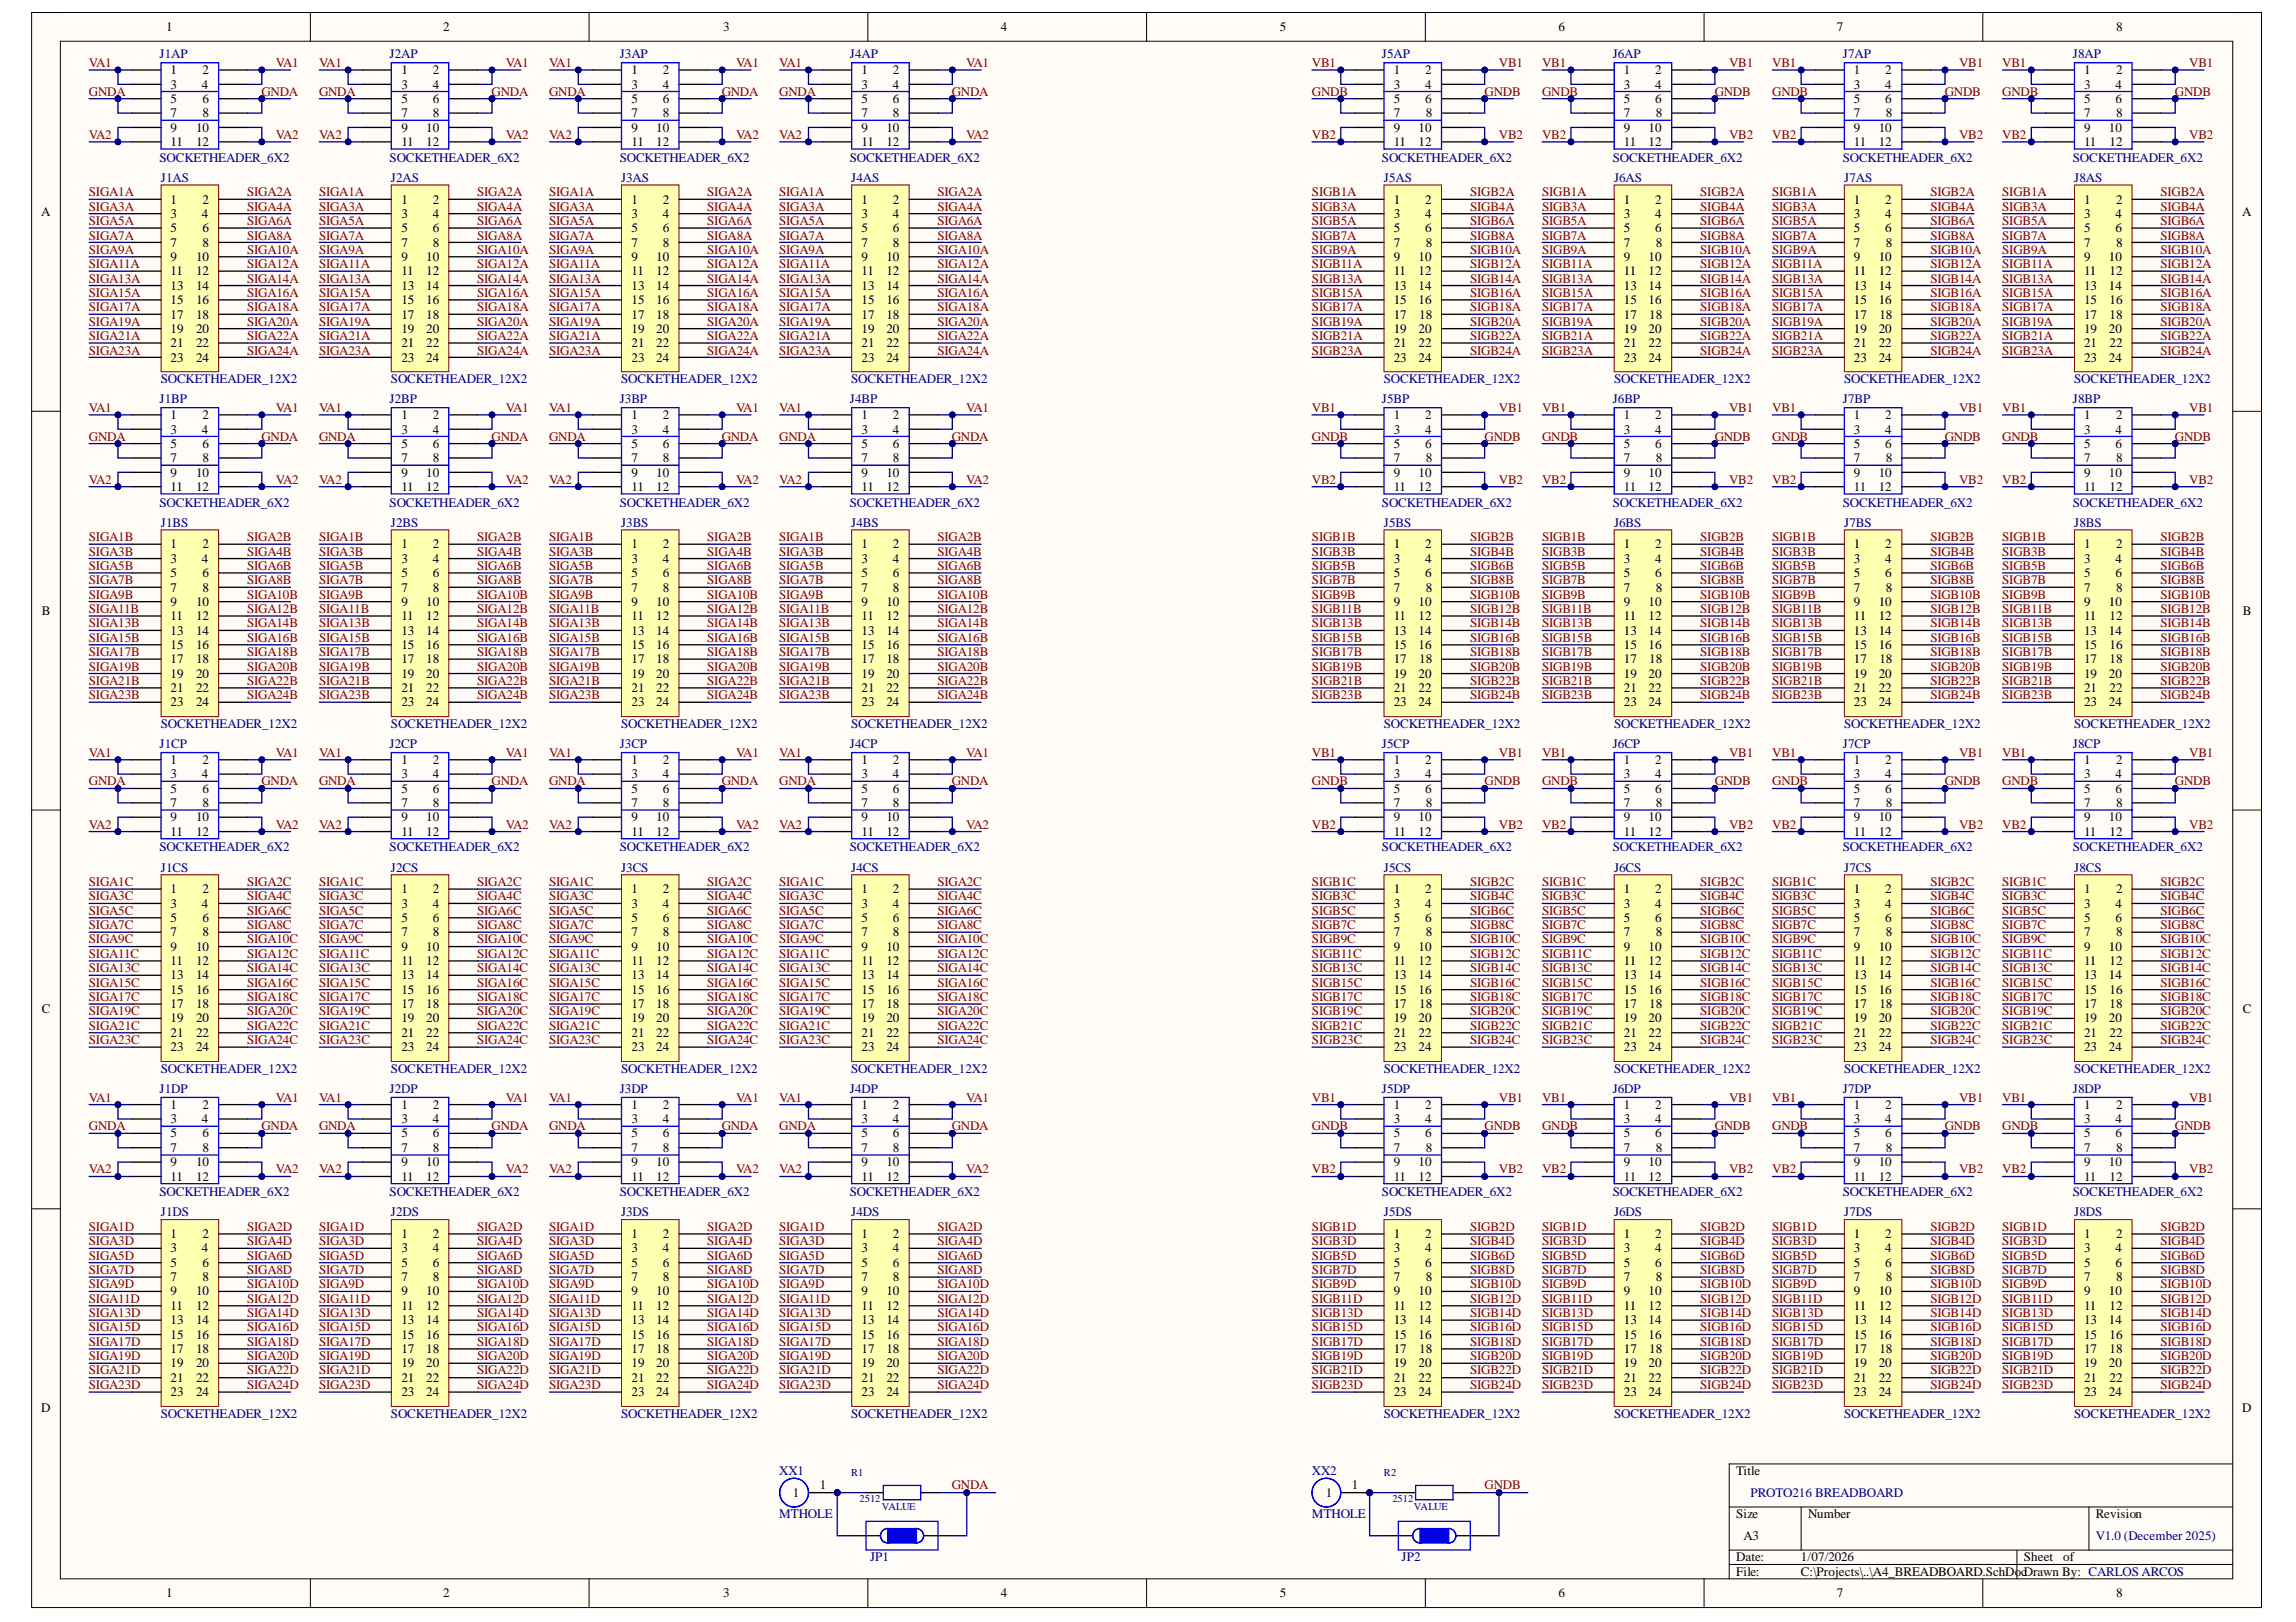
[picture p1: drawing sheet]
<svg xmlns="http://www.w3.org/2000/svg" width="297mm" height="210mm" viewBox="0 0 297 210" stroke-linecap="round" stroke-linejoin="round" font-family="sans-serif">
<defs><g id="words">
<g font-size="1.7">
<text x="21.5" y="4">1</text>
<text x="57.3" y="4">2</text>
<text x="93.5" y="4">3</text>
<text x="129.5" y="4">4</text>
<text x="165.6" y="4">5</text>
<text x="201.6" y="4">6</text>
<text x="237.6" y="4">7</text>
<text x="273.8" y="4">8</text>
<text x="22.1" y="9.6">1</text>
<text x="22.1" y="11.5">3</text>
<text x="26.1" y="11.5">4</text>
<text x="26.2" y="9.6">2</text>
<text x="51.9" y="9.6">1</text>
<text x="51.9" y="11.5">3</text>
<text x="56" y="9.6">2</text>
<text x="56" y="11.5">4</text>
<text x="81.7" y="9.6">1</text>
<text x="81.7" y="11.5">3</text>
<text x="85.8" y="9.6">2</text>
<text x="85.8" y="11.5">4</text>
<text x="111.5" y="9.6">1</text>
<text x="111.5" y="11.5">3</text>
<text x="115.5" y="9.6">2</text>
<text x="115.5" y="11.5">4</text>
<text x="180.3" y="9.6">1</text>
<text x="180.3" y="11.5">3</text>
<text x="184.4" y="9.6">2</text>
<text x="184.4" y="11.5">4</text>
<text x="210.1" y="9.6">1</text>
<text x="210.1" y="11.5">3</text>
<text x="214.1" y="9.6">2</text>
<text x="214.1" y="11.5">4</text>
<text x="239.8" y="9.6">1</text>
<text x="239.8" y="11.5">3</text>
<text x="243.9" y="9.6">2</text>
<text x="243.9" y="11.5">4</text>
<text x="269.6" y="9.6">1</text>
<text x="269.6" y="11.5">3</text>
<text x="273.7" y="11.5">4</text>
<text x="273.8" y="9.6">2</text>
<text x="22.1" y="13.3">5</text>
<text x="22.1" y="15.2">7</text>
<text x="22.1" y="17.1">9</text>
<text x="25.4" y="17.1">10</text>
<text x="26.2" y="13.3">6</text>
<text x="26.2" y="15.2">8</text>
<text x="51.9" y="13.3">5</text>
<text x="51.9" y="15.2">7</text>
<text x="51.9" y="17.1">9</text>
<text x="55.1" y="17.1">10</text>
<text x="56" y="13.3">6</text>
<text x="56" y="15.2">8</text>
<text x="81.7" y="13.3">5</text>
<text x="81.7" y="15.2">7</text>
<text x="81.7" y="17.1">9</text>
<text x="84.9" y="17.1">10</text>
<text x="85.8" y="13.3">6</text>
<text x="85.8" y="15.2">8</text>
<text x="111.5" y="13.3">5</text>
<text x="111.5" y="15.2">7</text>
<text x="111.5" y="17.1">9</text>
<text x="114.7" y="17.1">10</text>
<text x="115.5" y="13.3">6</text>
<text x="115.5" y="15.2">8</text>
<text x="180.3" y="13.3">5</text>
<text x="180.3" y="15.2">7</text>
<text x="180.3" y="17.1">9</text>
<text x="183.5" y="17.1">10</text>
<text x="184.4" y="13.3">6</text>
<text x="184.5" y="15.2">8</text>
<text x="210.1" y="13.3">5</text>
<text x="210.1" y="15.2">7</text>
<text x="210.1" y="17.1">9</text>
<text x="213.3" y="17.1">10</text>
<text x="214.1" y="13.3">6</text>
<text x="214.2" y="15.2">8</text>
<text x="239.8" y="13.3">5</text>
<text x="239.8" y="15.2">7</text>
<text x="239.8" y="17.1">9</text>
<text x="243.1" y="17.1">10</text>
<text x="243.9" y="13.3">6</text>
<text x="244" y="15.2">8</text>
<text x="269.6" y="13.3">5</text>
<text x="269.6" y="15.2">7</text>
<text x="269.6" y="17.1">9</text>
<text x="272.8" y="17.1">10</text>
<text x="273.7" y="13.3">6</text>
<text x="273.8" y="15.2">8</text>
<text x="22.1" y="18.9">11</text>
<text x="25.4" y="18.9">12</text>
<text x="51.9" y="18.9">11</text>
<text x="55.1" y="18.9">12</text>
<text x="81.7" y="18.9">11</text>
<text x="84.9" y="18.9">12</text>
<text x="111.5" y="18.9">11</text>
<text x="114.7" y="18.9">12</text>
<text x="180.3" y="18.9">11</text>
<text x="183.5" y="18.9">12</text>
<text x="210.1" y="18.9">11</text>
<text x="213.3" y="18.9">12</text>
<text x="239.8" y="18.9">11</text>
<text x="243.1" y="18.9">12</text>
<text x="269.6" y="18.9">11</text>
<text x="272.9" y="18.9">12</text>
<text x="5.3" y="28">A</text>
<text x="22.1" y="26.4">1</text>
<text x="22.1" y="28.2">3</text>
<text x="26.1" y="28.2">4</text>
<text x="26.2" y="26.4">2</text>
<text x="51.9" y="26.4">1</text>
<text x="51.9" y="28.2">3</text>
<text x="56" y="26.4">2</text>
<text x="56" y="28.2">4</text>
<text x="81.7" y="26.4">1</text>
<text x="81.7" y="28.2">3</text>
<text x="85.8" y="26.4">2</text>
<text x="85.8" y="28.2">4</text>
<text x="111.5" y="26.4">1</text>
<text x="111.5" y="28.2">3</text>
<text x="115.5" y="26.4">2</text>
<text x="115.5" y="28.2">4</text>
<text x="180.3" y="26.4">1</text>
<text x="180.3" y="28.2">3</text>
<text x="184.4" y="26.4">2</text>
<text x="184.4" y="28.2">4</text>
<text x="210.1" y="26.4">1</text>
<text x="210.1" y="28.2">3</text>
<text x="214.1" y="26.4">2</text>
<text x="214.1" y="28.2">4</text>
<text x="239.8" y="26.4">1</text>
<text x="239.8" y="28.2">3</text>
<text x="243.9" y="26.4">2</text>
<text x="243.9" y="28.2">4</text>
<text x="269.6" y="26.4">1</text>
<text x="269.6" y="28.2">3</text>
<text x="273.7" y="28.2">4</text>
<text x="273.8" y="26.4">2</text>
<text x="290.1" y="28">A</text>
<text x="22.1" y="30.1">5</text>
<text x="22.1" y="31.9">7</text>
<text x="22.1" y="33.8">9</text>
<text x="22.1" y="35.7">11</text>
<text x="25.4" y="33.8">10</text>
<text x="25.4" y="35.7">12</text>
<text x="26.2" y="30.1">6</text>
<text x="26.2" y="31.9">8</text>
<text x="51.9" y="30.1">5</text>
<text x="51.9" y="31.9">7</text>
<text x="51.9" y="33.8">9</text>
<text x="51.9" y="35.7">11</text>
<text x="55.1" y="33.8">10</text>
<text x="55.1" y="35.7">12</text>
<text x="56" y="30.1">6</text>
<text x="56" y="31.9">8</text>
<text x="81.7" y="30.1">5</text>
<text x="81.7" y="31.9">7</text>
<text x="81.7" y="33.8">9</text>
<text x="81.7" y="35.7">11</text>
<text x="84.9" y="33.8">10</text>
<text x="84.9" y="35.7">12</text>
<text x="85.8" y="30.1">6</text>
<text x="85.8" y="31.9">8</text>
<text x="111.5" y="30.1">5</text>
<text x="111.5" y="31.9">7</text>
<text x="111.5" y="33.8">9</text>
<text x="111.5" y="35.7">11</text>
<text x="114.7" y="33.8">10</text>
<text x="114.7" y="35.7">12</text>
<text x="115.5" y="30.1">6</text>
<text x="115.5" y="31.9">8</text>
<text x="180.3" y="30.1">5</text>
<text x="180.3" y="31.9">7</text>
<text x="180.3" y="33.8">9</text>
<text x="180.3" y="35.7">11</text>
<text x="183.5" y="33.8">10</text>
<text x="183.5" y="35.7">12</text>
<text x="184.4" y="30.1">6</text>
<text x="184.5" y="31.9">8</text>
<text x="210.1" y="30.1">5</text>
<text x="210.1" y="31.9">7</text>
<text x="210.1" y="33.8">9</text>
<text x="210.1" y="35.7">11</text>
<text x="213.3" y="33.8">10</text>
<text x="213.3" y="35.7">12</text>
<text x="214.1" y="30.1">6</text>
<text x="214.2" y="31.9">8</text>
<text x="239.8" y="30.1">5</text>
<text x="239.8" y="31.9">7</text>
<text x="239.8" y="33.8">9</text>
<text x="239.8" y="35.7">11</text>
<text x="243.1" y="33.8">10</text>
<text x="243.1" y="35.7">12</text>
<text x="243.9" y="30.1">6</text>
<text x="244" y="31.9">8</text>
<text x="269.6" y="30.1">5</text>
<text x="269.6" y="31.9">7</text>
<text x="269.6" y="33.8">9</text>
<text x="269.6" y="35.7">11</text>
<text x="272.8" y="33.8">10</text>
<text x="272.9" y="35.7">12</text>
<text x="273.7" y="30.1">6</text>
<text x="273.8" y="31.9">8</text>
<text x="22.1" y="37.5">13</text>
<text x="22.1" y="39.4">15</text>
<text x="22.1" y="41.2">17</text>
<text x="25.4" y="37.5">14</text>
<text x="25.4" y="39.4">16</text>
<text x="25.4" y="41.2">18</text>
<text x="51.9" y="37.5">13</text>
<text x="51.9" y="39.4">15</text>
<text x="51.9" y="41.2">17</text>
<text x="55.1" y="37.5">14</text>
<text x="55.1" y="39.4">16</text>
<text x="55.1" y="41.2">18</text>
<text x="81.7" y="37.5">13</text>
<text x="81.7" y="39.4">15</text>
<text x="81.7" y="41.2">17</text>
<text x="84.9" y="37.5">14</text>
<text x="84.9" y="39.4">16</text>
<text x="84.9" y="41.2">18</text>
<text x="111.5" y="37.5">13</text>
<text x="111.5" y="39.4">15</text>
<text x="111.5" y="41.2">17</text>
<text x="114.7" y="37.5">14</text>
<text x="114.7" y="39.4">16</text>
<text x="114.7" y="41.2">18</text>
<text x="180.3" y="37.5">13</text>
<text x="180.3" y="39.4">15</text>
<text x="180.3" y="41.2">17</text>
<text x="183.5" y="37.5">14</text>
<text x="183.5" y="39.4">16</text>
<text x="183.6" y="41.2">18</text>
<text x="210.1" y="37.5">13</text>
<text x="210.1" y="39.4">15</text>
<text x="210.1" y="41.2">17</text>
<text x="213.3" y="37.5">14</text>
<text x="213.3" y="39.4">16</text>
<text x="213.4" y="41.2">18</text>
<text x="239.8" y="37.5">13</text>
<text x="239.8" y="39.4">15</text>
<text x="239.8" y="41.2">17</text>
<text x="243.1" y="37.5">14</text>
<text x="243.1" y="39.4">16</text>
<text x="243.1" y="41.2">18</text>
<text x="269.6" y="37.5">13</text>
<text x="269.6" y="39.4">15</text>
<text x="269.6" y="41.2">17</text>
<text x="272.8" y="37.5">14</text>
<text x="272.9" y="39.4">16</text>
<text x="272.9" y="41.2">18</text>
<text x="22.1" y="43.1">19</text>
<text x="22.1" y="44.9">21</text>
<text x="22.1" y="46.8">23</text>
<text x="25.4" y="43.1">20</text>
<text x="25.4" y="44.9">22</text>
<text x="25.4" y="46.8">24</text>
<text x="51.9" y="43.1">19</text>
<text x="51.9" y="44.9">21</text>
<text x="51.9" y="46.8">23</text>
<text x="55.1" y="43.1">20</text>
<text x="55.1" y="44.9">22</text>
<text x="55.1" y="46.8">24</text>
<text x="81.7" y="43.1">19</text>
<text x="81.7" y="44.9">21</text>
<text x="81.7" y="46.8">23</text>
<text x="84.9" y="43.1">20</text>
<text x="84.9" y="44.9">22</text>
<text x="84.9" y="46.8">24</text>
<text x="111.5" y="43.1">19</text>
<text x="111.5" y="44.9">21</text>
<text x="111.5" y="46.8">23</text>
<text x="114.7" y="43.1">20</text>
<text x="114.7" y="44.9">22</text>
<text x="114.7" y="46.8">24</text>
<text x="180.3" y="43.1">19</text>
<text x="180.3" y="44.9">21</text>
<text x="180.3" y="46.8">23</text>
<text x="183.5" y="43.1">20</text>
<text x="183.5" y="44.9">22</text>
<text x="183.5" y="46.8">24</text>
<text x="210.1" y="43.1">19</text>
<text x="210.1" y="44.9">21</text>
<text x="210.1" y="46.8">23</text>
<text x="213.3" y="43.1">20</text>
<text x="213.3" y="44.9">22</text>
<text x="213.3" y="46.8">24</text>
<text x="239.8" y="43.1">19</text>
<text x="239.8" y="44.9">21</text>
<text x="239.8" y="46.8">23</text>
<text x="243.1" y="43.1">20</text>
<text x="243.1" y="44.9">22</text>
<text x="243.1" y="46.8">24</text>
<text x="269.6" y="43.1">19</text>
<text x="269.6" y="44.9">21</text>
<text x="269.6" y="46.8">23</text>
<text x="272.8" y="43.1">20</text>
<text x="272.8" y="46.8">24</text>
<text x="272.9" y="44.9">22</text>
<text x="22.1" y="54.2">1</text>
<text x="22.1" y="56.1">3</text>
<text x="22.1" y="58">5</text>
<text x="22.1" y="59.8">7</text>
<text x="26.1" y="56.1">4</text>
<text x="26.2" y="54.2">2</text>
<text x="26.2" y="58">6</text>
<text x="26.2" y="59.8">8</text>
<text x="51.9" y="54.2">1</text>
<text x="51.9" y="56.1">3</text>
<text x="51.9" y="58">5</text>
<text x="51.9" y="59.8">7</text>
<text x="56" y="54.2">2</text>
<text x="56" y="56.1">4</text>
<text x="56" y="58">6</text>
<text x="56" y="59.8">8</text>
<text x="81.7" y="54.2">1</text>
<text x="81.7" y="56.1">3</text>
<text x="81.7" y="58">5</text>
<text x="81.7" y="59.8">7</text>
<text x="85.8" y="54.2">2</text>
<text x="85.8" y="56.1">4</text>
<text x="85.8" y="58">6</text>
<text x="85.8" y="59.8">8</text>
<text x="111.5" y="54.2">1</text>
<text x="111.5" y="56.1">3</text>
<text x="111.5" y="58">5</text>
<text x="111.5" y="59.8">7</text>
<text x="115.5" y="54.2">2</text>
<text x="115.5" y="56.1">4</text>
<text x="115.5" y="58">6</text>
<text x="115.5" y="59.8">8</text>
<text x="180.3" y="54.2">1</text>
<text x="180.3" y="56.1">3</text>
<text x="180.3" y="58">5</text>
<text x="180.3" y="59.8">7</text>
<text x="184.4" y="54.2">2</text>
<text x="184.4" y="56.1">4</text>
<text x="184.4" y="58">6</text>
<text x="184.5" y="59.8">8</text>
<text x="210.1" y="54.2">1</text>
<text x="210.1" y="56.1">3</text>
<text x="210.1" y="58">5</text>
<text x="210.1" y="59.8">7</text>
<text x="214.1" y="54.2">2</text>
<text x="214.1" y="56.1">4</text>
<text x="214.1" y="58">6</text>
<text x="214.2" y="59.8">8</text>
<text x="239.8" y="54.2">1</text>
<text x="239.8" y="56.1">3</text>
<text x="239.8" y="58">5</text>
<text x="239.8" y="59.8">7</text>
<text x="243.9" y="54.2">2</text>
<text x="243.9" y="56.1">4</text>
<text x="243.9" y="58">6</text>
<text x="244" y="59.8">8</text>
<text x="269.6" y="54.2">1</text>
<text x="269.6" y="56.1">3</text>
<text x="269.6" y="58">5</text>
<text x="269.6" y="59.8">7</text>
<text x="273.7" y="56.1">4</text>
<text x="273.7" y="58">6</text>
<text x="273.8" y="54.2">2</text>
<text x="273.8" y="59.8">8</text>
<text x="22.1" y="61.7">9</text>
<text x="22.1" y="63.5">11</text>
<text x="25.4" y="61.7">10</text>
<text x="25.4" y="63.5">12</text>
<text x="51.9" y="61.7">9</text>
<text x="51.9" y="63.5">11</text>
<text x="55.1" y="61.7">10</text>
<text x="55.1" y="63.5">12</text>
<text x="81.7" y="61.7">9</text>
<text x="81.7" y="63.5">11</text>
<text x="84.9" y="61.7">10</text>
<text x="84.9" y="63.5">12</text>
<text x="111.5" y="61.7">9</text>
<text x="111.5" y="63.5">11</text>
<text x="114.7" y="61.7">10</text>
<text x="114.7" y="63.5">12</text>
<text x="180.3" y="61.7">9</text>
<text x="180.3" y="63.5">11</text>
<text x="183.5" y="61.7">10</text>
<text x="183.5" y="63.5">12</text>
<text x="210.1" y="61.7">9</text>
<text x="210.1" y="63.5">11</text>
<text x="213.3" y="61.7">10</text>
<text x="213.3" y="63.5">12</text>
<text x="239.8" y="61.7">9</text>
<text x="239.8" y="63.5">11</text>
<text x="243.1" y="61.7">10</text>
<text x="243.1" y="63.5">12</text>
<text x="269.6" y="61.7">9</text>
<text x="269.6" y="63.5">11</text>
<text x="272.8" y="61.7">10</text>
<text x="272.9" y="63.5">12</text>
<text x="22.1" y="71">1</text>
<text x="26.2" y="71">2</text>
<text x="51.9" y="71">1</text>
<text x="56" y="71">2</text>
<text x="81.7" y="71">1</text>
<text x="85.8" y="71">2</text>
<text x="111.5" y="71">1</text>
<text x="115.5" y="71">2</text>
<text x="180.3" y="71">1</text>
<text x="184.4" y="71">2</text>
<text x="210.1" y="71">1</text>
<text x="214.1" y="71">2</text>
<text x="239.8" y="71">1</text>
<text x="243.9" y="71">2</text>
<text x="269.6" y="71">1</text>
<text x="273.8" y="71">2</text>
<text x="22.1" y="72.8">3</text>
<text x="22.1" y="74.7">5</text>
<text x="22.1" y="76.6">7</text>
<text x="26.1" y="72.8">4</text>
<text x="26.2" y="74.7">6</text>
<text x="26.2" y="76.6">8</text>
<text x="51.9" y="72.8">3</text>
<text x="51.9" y="74.7">5</text>
<text x="51.9" y="76.6">7</text>
<text x="56" y="72.8">4</text>
<text x="56" y="74.7">6</text>
<text x="56" y="76.6">8</text>
<text x="81.7" y="72.8">3</text>
<text x="81.7" y="74.7">5</text>
<text x="81.7" y="76.6">7</text>
<text x="85.8" y="72.8">4</text>
<text x="85.8" y="74.7">6</text>
<text x="85.8" y="76.6">8</text>
<text x="111.5" y="72.8">3</text>
<text x="111.5" y="74.7">5</text>
<text x="111.5" y="76.6">7</text>
<text x="115.5" y="72.8">4</text>
<text x="115.5" y="74.7">6</text>
<text x="115.5" y="76.6">8</text>
<text x="180.3" y="72.8">3</text>
<text x="180.3" y="74.7">5</text>
<text x="180.3" y="76.6">7</text>
<text x="184.4" y="72.8">4</text>
<text x="184.4" y="74.7">6</text>
<text x="184.5" y="76.6">8</text>
<text x="210.1" y="72.8">3</text>
<text x="210.1" y="74.7">5</text>
<text x="210.1" y="76.6">7</text>
<text x="214.1" y="72.8">4</text>
<text x="214.1" y="74.7">6</text>
<text x="214.2" y="76.6">8</text>
<text x="239.8" y="72.8">3</text>
<text x="239.8" y="74.7">5</text>
<text x="239.8" y="76.6">7</text>
<text x="243.9" y="72.8">4</text>
<text x="243.9" y="74.7">6</text>
<text x="244" y="76.6">8</text>
<text x="269.6" y="72.8">3</text>
<text x="269.6" y="74.7">5</text>
<text x="269.6" y="76.6">7</text>
<text x="273.7" y="72.8">4</text>
<text x="273.7" y="74.7">6</text>
<text x="273.8" y="76.6">8</text>
<text x="5.4" y="79.6">B</text>
<text x="22.1" y="78.4">9</text>
<text x="22.1" y="80.3">11</text>
<text x="22.1" y="82.1">13</text>
<text x="22.1" y="84">15</text>
<text x="25.4" y="78.4">10</text>
<text x="25.4" y="80.3">12</text>
<text x="25.4" y="82.1">14</text>
<text x="25.4" y="84">16</text>
<text x="51.9" y="78.4">9</text>
<text x="51.9" y="80.3">11</text>
<text x="51.9" y="82.1">13</text>
<text x="51.9" y="84">15</text>
<text x="55.1" y="78.4">10</text>
<text x="55.1" y="80.3">12</text>
<text x="55.1" y="82.1">14</text>
<text x="55.1" y="84">16</text>
<text x="81.7" y="78.4">9</text>
<text x="81.7" y="80.3">11</text>
<text x="81.7" y="82.1">13</text>
<text x="81.7" y="84">15</text>
<text x="84.9" y="78.4">10</text>
<text x="84.9" y="80.3">12</text>
<text x="84.9" y="82.1">14</text>
<text x="84.9" y="84">16</text>
<text x="111.5" y="78.4">9</text>
<text x="111.5" y="80.3">11</text>
<text x="111.5" y="82.1">13</text>
<text x="111.5" y="84">15</text>
<text x="114.7" y="78.4">10</text>
<text x="114.7" y="80.3">12</text>
<text x="114.7" y="82.1">14</text>
<text x="114.7" y="84">16</text>
<text x="180.3" y="78.4">9</text>
<text x="180.3" y="80.3">11</text>
<text x="180.3" y="82.1">13</text>
<text x="180.3" y="84">15</text>
<text x="183.5" y="78.4">10</text>
<text x="183.5" y="80.3">12</text>
<text x="183.5" y="82.1">14</text>
<text x="183.5" y="84">16</text>
<text x="210.1" y="78.4">9</text>
<text x="210.1" y="80.3">11</text>
<text x="210.1" y="82.1">13</text>
<text x="210.1" y="84">15</text>
<text x="213.3" y="78.4">10</text>
<text x="213.3" y="80.3">12</text>
<text x="213.3" y="82.1">14</text>
<text x="213.3" y="84">16</text>
<text x="239.8" y="78.4">9</text>
<text x="239.8" y="80.3">11</text>
<text x="239.8" y="82.1">13</text>
<text x="239.8" y="84">15</text>
<text x="243.1" y="78.4">10</text>
<text x="243.1" y="80.3">12</text>
<text x="243.1" y="82.1">14</text>
<text x="243.1" y="84">16</text>
<text x="269.6" y="78.4">9</text>
<text x="269.6" y="80.3">11</text>
<text x="269.6" y="82.1">13</text>
<text x="269.6" y="84">15</text>
<text x="272.8" y="78.4">10</text>
<text x="272.8" y="82.1">14</text>
<text x="272.9" y="80.3">12</text>
<text x="272.9" y="84">16</text>
<text x="290.2" y="79.6">B</text>
<text x="22.1" y="85.8">17</text>
<text x="22.1" y="87.7">19</text>
<text x="22.1" y="89.6">21</text>
<text x="25.4" y="85.8">18</text>
<text x="25.4" y="87.7">20</text>
<text x="25.4" y="89.6">22</text>
<text x="51.9" y="85.8">17</text>
<text x="51.9" y="87.7">19</text>
<text x="51.9" y="89.6">21</text>
<text x="55.1" y="85.8">18</text>
<text x="55.1" y="87.7">20</text>
<text x="55.1" y="89.6">22</text>
<text x="81.7" y="85.8">17</text>
<text x="81.7" y="87.7">19</text>
<text x="81.7" y="89.6">21</text>
<text x="84.9" y="85.8">18</text>
<text x="84.9" y="87.7">20</text>
<text x="84.9" y="89.6">22</text>
<text x="111.5" y="85.8">17</text>
<text x="111.5" y="87.7">19</text>
<text x="111.5" y="89.6">21</text>
<text x="114.7" y="85.8">18</text>
<text x="114.7" y="87.7">20</text>
<text x="114.7" y="89.6">22</text>
<text x="180.3" y="85.8">17</text>
<text x="180.3" y="87.7">19</text>
<text x="180.3" y="89.6">21</text>
<text x="183.5" y="87.7">20</text>
<text x="183.5" y="89.6">22</text>
<text x="183.6" y="85.8">18</text>
<text x="210.1" y="85.8">17</text>
<text x="210.1" y="87.7">19</text>
<text x="210.1" y="89.6">21</text>
<text x="213.3" y="87.7">20</text>
<text x="213.3" y="89.6">22</text>
<text x="213.4" y="85.8">18</text>
<text x="239.8" y="85.8">17</text>
<text x="239.8" y="87.7">19</text>
<text x="239.8" y="89.6">21</text>
<text x="243.1" y="87.7">20</text>
<text x="243.1" y="89.6">22</text>
<text x="243.1" y="85.8">18</text>
<text x="269.6" y="85.8">17</text>
<text x="269.6" y="87.7">19</text>
<text x="269.6" y="89.6">21</text>
<text x="272.8" y="87.7">20</text>
<text x="272.9" y="85.8">18</text>
<text x="272.9" y="89.6">22</text>
<text x="22.1" y="91.4">23</text>
<text x="25.4" y="91.4">24</text>
<text x="51.9" y="91.4">23</text>
<text x="55.1" y="91.4">24</text>
<text x="81.7" y="91.4">23</text>
<text x="84.9" y="91.4">24</text>
<text x="111.5" y="91.4">23</text>
<text x="114.7" y="91.4">24</text>
<text x="180.3" y="91.4">23</text>
<text x="183.5" y="91.4">24</text>
<text x="210.1" y="91.4">23</text>
<text x="213.3" y="91.4">24</text>
<text x="239.8" y="91.4">23</text>
<text x="243.1" y="91.4">24</text>
<text x="269.6" y="91.4">23</text>
<text x="272.8" y="91.4">24</text>
<text x="22.1" y="98.9">1</text>
<text x="22.1" y="100.7">3</text>
<text x="26.1" y="100.7">4</text>
<text x="26.2" y="98.9">2</text>
<text x="51.9" y="98.9">1</text>
<text x="51.9" y="100.7">3</text>
<text x="56" y="98.9">2</text>
<text x="56" y="100.7">4</text>
<text x="81.7" y="98.9">1</text>
<text x="81.7" y="100.7">3</text>
<text x="85.8" y="98.9">2</text>
<text x="85.8" y="100.7">4</text>
<text x="111.5" y="98.9">1</text>
<text x="111.5" y="100.7">3</text>
<text x="115.5" y="98.9">2</text>
<text x="115.5" y="100.7">4</text>
<text x="180.3" y="98.9">1</text>
<text x="180.3" y="100.7">3</text>
<text x="184.4" y="98.9">2</text>
<text x="184.4" y="100.7">4</text>
<text x="210.1" y="98.9">1</text>
<text x="210.1" y="100.7">3</text>
<text x="214.1" y="98.9">2</text>
<text x="214.1" y="100.7">4</text>
<text x="239.8" y="98.9">1</text>
<text x="239.8" y="100.7">3</text>
<text x="243.9" y="98.9">2</text>
<text x="243.9" y="100.7">4</text>
<text x="269.6" y="98.9">1</text>
<text x="269.6" y="100.7">3</text>
<text x="273.7" y="100.7">4</text>
<text x="273.8" y="98.9">2</text>
<text x="22.1" y="102.6">5</text>
<text x="22.1" y="104.4">7</text>
<text x="22.1" y="106.3">9</text>
<text x="25.4" y="106.3">10</text>
<text x="26.2" y="102.6">6</text>
<text x="26.2" y="104.4">8</text>
<text x="51.9" y="102.6">5</text>
<text x="51.9" y="104.4">7</text>
<text x="51.9" y="106.3">9</text>
<text x="55.1" y="106.3">10</text>
<text x="56" y="102.6">6</text>
<text x="56" y="104.4">8</text>
<text x="81.7" y="102.6">5</text>
<text x="81.7" y="104.4">7</text>
<text x="81.7" y="106.3">9</text>
<text x="84.9" y="106.3">10</text>
<text x="85.8" y="102.6">6</text>
<text x="85.8" y="104.4">8</text>
<text x="111.5" y="102.6">5</text>
<text x="111.5" y="104.4">7</text>
<text x="111.5" y="106.3">9</text>
<text x="114.7" y="106.3">10</text>
<text x="115.5" y="102.6">6</text>
<text x="115.5" y="104.4">8</text>
<text x="180.3" y="102.6">5</text>
<text x="180.3" y="104.4">7</text>
<text x="180.3" y="106.3">9</text>
<text x="183.5" y="106.3">10</text>
<text x="184.4" y="102.6">6</text>
<text x="184.5" y="104.4">8</text>
<text x="210.1" y="102.6">5</text>
<text x="210.1" y="104.4">7</text>
<text x="210.1" y="106.3">9</text>
<text x="213.3" y="106.3">10</text>
<text x="214.1" y="102.6">6</text>
<text x="214.2" y="104.4">8</text>
<text x="239.8" y="102.6">5</text>
<text x="239.8" y="104.4">7</text>
<text x="239.8" y="106.3">9</text>
<text x="243.1" y="106.3">10</text>
<text x="243.9" y="102.6">6</text>
<text x="244" y="104.4">8</text>
<text x="269.6" y="102.6">5</text>
<text x="269.6" y="104.4">7</text>
<text x="269.6" y="106.3">9</text>
<text x="272.8" y="106.3">10</text>
<text x="273.7" y="102.6">6</text>
<text x="273.8" y="104.4">8</text>
<text x="22.1" y="108.2">11</text>
<text x="25.4" y="108.2">12</text>
<text x="51.9" y="108.2">11</text>
<text x="55.1" y="108.2">12</text>
<text x="81.7" y="108.2">11</text>
<text x="84.9" y="108.2">12</text>
<text x="111.5" y="108.2">11</text>
<text x="114.7" y="108.2">12</text>
<text x="180.3" y="108.2">11</text>
<text x="183.5" y="108.2">12</text>
<text x="210.1" y="108.2">11</text>
<text x="213.3" y="108.2">12</text>
<text x="239.8" y="108.2">11</text>
<text x="243.1" y="108.2">12</text>
<text x="269.6" y="108.2">11</text>
<text x="272.9" y="108.2">12</text>
<text x="22.1" y="115.6">1</text>
<text x="22.1" y="117.4">3</text>
<text x="22.1" y="119.3">5</text>
<text x="26.1" y="117.4">4</text>
<text x="26.2" y="115.6">2</text>
<text x="26.2" y="119.3">6</text>
<text x="51.9" y="115.6">1</text>
<text x="51.9" y="117.4">3</text>
<text x="51.9" y="119.3">5</text>
<text x="56" y="115.6">2</text>
<text x="56" y="117.4">4</text>
<text x="56" y="119.3">6</text>
<text x="81.7" y="115.6">1</text>
<text x="81.7" y="117.4">3</text>
<text x="81.7" y="119.3">5</text>
<text x="85.8" y="115.6">2</text>
<text x="85.8" y="117.4">4</text>
<text x="85.8" y="119.3">6</text>
<text x="111.5" y="115.6">1</text>
<text x="111.5" y="117.4">3</text>
<text x="111.5" y="119.3">5</text>
<text x="115.5" y="115.6">2</text>
<text x="115.5" y="117.4">4</text>
<text x="115.5" y="119.3">6</text>
<text x="180.3" y="115.6">1</text>
<text x="180.3" y="117.4">3</text>
<text x="180.3" y="119.3">5</text>
<text x="184.4" y="115.6">2</text>
<text x="184.4" y="117.4">4</text>
<text x="184.4" y="119.3">6</text>
<text x="210.1" y="115.6">1</text>
<text x="210.1" y="117.4">3</text>
<text x="210.1" y="119.3">5</text>
<text x="214.1" y="115.6">2</text>
<text x="214.1" y="117.4">4</text>
<text x="214.1" y="119.3">6</text>
<text x="239.8" y="115.6">1</text>
<text x="239.8" y="117.4">3</text>
<text x="239.8" y="119.3">5</text>
<text x="243.9" y="115.6">2</text>
<text x="243.9" y="117.4">4</text>
<text x="243.9" y="119.3">6</text>
<text x="269.6" y="115.6">1</text>
<text x="269.6" y="117.4">3</text>
<text x="269.6" y="119.3">5</text>
<text x="273.7" y="117.4">4</text>
<text x="273.7" y="119.3">6</text>
<text x="273.8" y="115.6">2</text>
<text x="22.1" y="121.2">7</text>
<text x="22.1" y="123">9</text>
<text x="22.1" y="124.9">11</text>
<text x="25.4" y="123">10</text>
<text x="25.4" y="124.9">12</text>
<text x="26.2" y="121.2">8</text>
<text x="51.9" y="121.2">7</text>
<text x="51.9" y="123">9</text>
<text x="51.9" y="124.9">11</text>
<text x="55.1" y="123">10</text>
<text x="55.1" y="124.9">12</text>
<text x="56" y="121.2">8</text>
<text x="81.7" y="121.2">7</text>
<text x="81.7" y="123">9</text>
<text x="81.7" y="124.9">11</text>
<text x="84.9" y="123">10</text>
<text x="84.9" y="124.9">12</text>
<text x="85.8" y="121.2">8</text>
<text x="111.5" y="121.2">7</text>
<text x="111.5" y="123">9</text>
<text x="111.5" y="124.9">11</text>
<text x="114.7" y="123">10</text>
<text x="114.7" y="124.9">12</text>
<text x="115.5" y="121.2">8</text>
<text x="180.3" y="121.2">7</text>
<text x="180.3" y="123">9</text>
<text x="180.3" y="124.9">11</text>
<text x="183.5" y="123">10</text>
<text x="183.5" y="124.9">12</text>
<text x="184.5" y="121.2">8</text>
<text x="210.1" y="121.2">7</text>
<text x="210.1" y="123">9</text>
<text x="210.1" y="124.9">11</text>
<text x="213.3" y="123">10</text>
<text x="213.3" y="124.9">12</text>
<text x="214.2" y="121.2">8</text>
<text x="239.8" y="121.2">7</text>
<text x="239.8" y="123">9</text>
<text x="239.8" y="124.9">11</text>
<text x="243.1" y="123">10</text>
<text x="243.1" y="124.9">12</text>
<text x="244" y="121.2">8</text>
<text x="269.6" y="121.2">7</text>
<text x="269.6" y="123">9</text>
<text x="269.6" y="124.9">11</text>
<text x="272.8" y="123">10</text>
<text x="272.9" y="124.9">12</text>
<text x="273.8" y="121.2">8</text>
<text x="5.4" y="131.1">C</text>
<text x="22.1" y="126.7">13</text>
<text x="22.1" y="128.6">15</text>
<text x="22.1" y="130.5">17</text>
<text x="25.4" y="126.7">14</text>
<text x="25.4" y="128.6">16</text>
<text x="25.4" y="130.5">18</text>
<text x="51.9" y="126.7">13</text>
<text x="51.9" y="128.6">15</text>
<text x="51.9" y="130.5">17</text>
<text x="55.1" y="126.7">14</text>
<text x="55.1" y="128.6">16</text>
<text x="55.1" y="130.5">18</text>
<text x="81.7" y="126.7">13</text>
<text x="81.7" y="128.6">15</text>
<text x="81.7" y="130.5">17</text>
<text x="84.9" y="126.7">14</text>
<text x="84.9" y="128.6">16</text>
<text x="84.9" y="130.5">18</text>
<text x="111.5" y="126.7">13</text>
<text x="111.5" y="128.6">15</text>
<text x="111.5" y="130.5">17</text>
<text x="114.7" y="126.7">14</text>
<text x="114.7" y="128.6">16</text>
<text x="114.7" y="130.5">18</text>
<text x="180.3" y="126.7">13</text>
<text x="180.3" y="128.6">15</text>
<text x="180.3" y="130.5">17</text>
<text x="183.5" y="126.7">14</text>
<text x="183.5" y="128.6">16</text>
<text x="183.6" y="130.5">18</text>
<text x="210.1" y="126.7">13</text>
<text x="210.1" y="128.6">15</text>
<text x="210.1" y="130.5">17</text>
<text x="213.3" y="126.7">14</text>
<text x="213.3" y="128.6">16</text>
<text x="213.4" y="130.5">18</text>
<text x="239.8" y="126.7">13</text>
<text x="239.8" y="128.6">15</text>
<text x="239.8" y="130.5">17</text>
<text x="243.1" y="126.7">14</text>
<text x="243.1" y="128.6">16</text>
<text x="243.1" y="130.5">18</text>
<text x="269.6" y="126.7">13</text>
<text x="269.6" y="128.6">15</text>
<text x="269.6" y="130.5">17</text>
<text x="272.8" y="126.7">14</text>
<text x="272.9" y="128.6">16</text>
<text x="272.9" y="130.5">18</text>
<text x="290.2" y="131.1">C</text>
<text x="22.1" y="132.3">19</text>
<text x="22.1" y="134.2">21</text>
<text x="22.1" y="136">23</text>
<text x="25.4" y="132.3">20</text>
<text x="25.4" y="134.2">22</text>
<text x="25.4" y="136">24</text>
<text x="51.9" y="132.3">19</text>
<text x="51.9" y="134.2">21</text>
<text x="51.9" y="136">23</text>
<text x="55.1" y="132.3">20</text>
<text x="55.1" y="134.2">22</text>
<text x="55.1" y="136">24</text>
<text x="81.7" y="132.3">19</text>
<text x="81.7" y="134.2">21</text>
<text x="81.7" y="136">23</text>
<text x="84.9" y="132.3">20</text>
<text x="84.9" y="134.2">22</text>
<text x="84.9" y="136">24</text>
<text x="111.5" y="132.3">19</text>
<text x="111.5" y="134.2">21</text>
<text x="111.5" y="136">23</text>
<text x="114.7" y="132.3">20</text>
<text x="114.7" y="134.2">22</text>
<text x="114.7" y="136">24</text>
<text x="180.3" y="132.3">19</text>
<text x="180.3" y="134.2">21</text>
<text x="180.3" y="136">23</text>
<text x="183.5" y="132.3">20</text>
<text x="183.5" y="134.2">22</text>
<text x="183.5" y="136">24</text>
<text x="210.1" y="132.3">19</text>
<text x="210.1" y="134.2">21</text>
<text x="210.1" y="136">23</text>
<text x="213.3" y="132.3">20</text>
<text x="213.3" y="134.2">22</text>
<text x="213.3" y="136">24</text>
<text x="239.8" y="132.3">19</text>
<text x="239.8" y="134.2">21</text>
<text x="239.8" y="136">23</text>
<text x="243.1" y="132.3">20</text>
<text x="243.1" y="134.2">22</text>
<text x="243.1" y="136">24</text>
<text x="269.6" y="132.3">19</text>
<text x="269.6" y="134.2">21</text>
<text x="269.6" y="136">23</text>
<text x="272.8" y="132.3">20</text>
<text x="272.8" y="136">24</text>
<text x="272.9" y="134.2">22</text>
<text x="22.1" y="143.5">1</text>
<text x="26.2" y="143.5">2</text>
<text x="51.9" y="143.5">1</text>
<text x="56" y="143.5">2</text>
<text x="81.7" y="143.5">1</text>
<text x="85.8" y="143.5">2</text>
<text x="111.5" y="143.5">1</text>
<text x="115.5" y="143.5">2</text>
<text x="180.3" y="143.5">1</text>
<text x="184.4" y="143.5">2</text>
<text x="210.1" y="143.5">1</text>
<text x="214.1" y="143.5">2</text>
<text x="239.8" y="143.5">1</text>
<text x="243.9" y="143.5">2</text>
<text x="269.6" y="143.5">1</text>
<text x="273.8" y="143.5">2</text>
<text x="22.1" y="145.3">3</text>
<text x="22.1" y="147.2">5</text>
<text x="22.1" y="149.1">7</text>
<text x="26.1" y="145.3">4</text>
<text x="26.2" y="147.2">6</text>
<text x="26.2" y="149.1">8</text>
<text x="51.9" y="145.3">3</text>
<text x="51.9" y="147.2">5</text>
<text x="51.9" y="149.1">7</text>
<text x="56" y="145.3">4</text>
<text x="56" y="147.2">6</text>
<text x="56" y="149.1">8</text>
<text x="81.7" y="145.3">3</text>
<text x="81.7" y="147.2">5</text>
<text x="81.7" y="149.1">7</text>
<text x="85.8" y="145.3">4</text>
<text x="85.8" y="147.2">6</text>
<text x="85.8" y="149.1">8</text>
<text x="111.5" y="145.3">3</text>
<text x="111.5" y="147.2">5</text>
<text x="111.5" y="149.1">7</text>
<text x="115.5" y="145.3">4</text>
<text x="115.5" y="147.2">6</text>
<text x="115.5" y="149.1">8</text>
<text x="180.3" y="145.3">3</text>
<text x="180.3" y="147.2">5</text>
<text x="180.3" y="149.1">7</text>
<text x="184.4" y="145.3">4</text>
<text x="184.4" y="147.2">6</text>
<text x="184.5" y="149.1">8</text>
<text x="210.1" y="145.3">3</text>
<text x="210.1" y="147.2">5</text>
<text x="210.1" y="149.1">7</text>
<text x="214.1" y="145.3">4</text>
<text x="214.1" y="147.2">6</text>
<text x="214.2" y="149.1">8</text>
<text x="239.8" y="145.3">3</text>
<text x="239.8" y="147.2">5</text>
<text x="239.8" y="149.1">7</text>
<text x="243.9" y="145.3">4</text>
<text x="243.9" y="147.2">6</text>
<text x="244" y="149.1">8</text>
<text x="269.6" y="145.3">3</text>
<text x="269.6" y="147.2">5</text>
<text x="269.6" y="149.1">7</text>
<text x="273.7" y="145.3">4</text>
<text x="273.7" y="147.2">6</text>
<text x="273.8" y="149.1">8</text>
<text x="22.1" y="150.9">9</text>
<text x="22.1" y="152.8">11</text>
<text x="25.4" y="150.9">10</text>
<text x="25.4" y="152.8">12</text>
<text x="51.9" y="150.9">9</text>
<text x="51.9" y="152.8">11</text>
<text x="55.1" y="150.9">10</text>
<text x="55.1" y="152.8">12</text>
<text x="81.7" y="150.9">9</text>
<text x="81.7" y="152.8">11</text>
<text x="84.9" y="150.9">10</text>
<text x="84.9" y="152.8">12</text>
<text x="111.5" y="150.9">9</text>
<text x="111.5" y="152.8">11</text>
<text x="114.7" y="150.9">10</text>
<text x="114.7" y="152.8">12</text>
<text x="180.3" y="150.9">9</text>
<text x="180.3" y="152.8">11</text>
<text x="183.5" y="150.9">10</text>
<text x="183.5" y="152.8">12</text>
<text x="210.1" y="150.9">9</text>
<text x="210.1" y="152.8">11</text>
<text x="213.3" y="150.9">10</text>
<text x="213.3" y="152.8">12</text>
<text x="239.8" y="150.9">9</text>
<text x="239.8" y="152.8">11</text>
<text x="243.1" y="150.9">10</text>
<text x="243.1" y="152.8">12</text>
<text x="269.6" y="150.9">9</text>
<text x="269.6" y="152.8">11</text>
<text x="272.8" y="150.9">10</text>
<text x="272.9" y="152.8">12</text>
<text x="22.1" y="160.2">1</text>
<text x="26.2" y="160.2">2</text>
<text x="51.9" y="160.2">1</text>
<text x="56" y="160.2">2</text>
<text x="81.7" y="160.2">1</text>
<text x="85.8" y="160.2">2</text>
<text x="111.5" y="160.2">1</text>
<text x="115.5" y="160.2">2</text>
<text x="180.3" y="160.2">1</text>
<text x="184.4" y="160.2">2</text>
<text x="210.1" y="160.2">1</text>
<text x="214.1" y="160.2">2</text>
<text x="239.8" y="160.2">1</text>
<text x="243.9" y="160.2">2</text>
<text x="269.6" y="160.2">1</text>
<text x="273.8" y="160.2">2</text>
<text x="22.1" y="162.1">3</text>
<text x="22.1" y="163.9">5</text>
<text x="22.1" y="165.8">7</text>
<text x="22.1" y="167.6">9</text>
<text x="25.4" y="167.6">10</text>
<text x="26.1" y="162.1">4</text>
<text x="26.2" y="163.9">6</text>
<text x="26.2" y="165.8">8</text>
<text x="51.9" y="162.1">3</text>
<text x="51.9" y="163.9">5</text>
<text x="51.9" y="165.8">7</text>
<text x="51.9" y="167.6">9</text>
<text x="55.1" y="167.6">10</text>
<text x="56" y="162.1">4</text>
<text x="56" y="163.9">6</text>
<text x="56" y="165.8">8</text>
<text x="81.7" y="162.1">3</text>
<text x="81.7" y="163.9">5</text>
<text x="81.7" y="165.8">7</text>
<text x="81.7" y="167.6">9</text>
<text x="84.9" y="167.6">10</text>
<text x="85.8" y="162.1">4</text>
<text x="85.8" y="163.9">6</text>
<text x="85.8" y="165.8">8</text>
<text x="111.5" y="162.1">3</text>
<text x="111.5" y="163.9">5</text>
<text x="111.5" y="165.8">7</text>
<text x="111.5" y="167.6">9</text>
<text x="114.7" y="167.6">10</text>
<text x="115.5" y="162.1">4</text>
<text x="115.5" y="163.9">6</text>
<text x="115.5" y="165.8">8</text>
<text x="180.3" y="162.1">3</text>
<text x="180.3" y="163.9">5</text>
<text x="180.3" y="165.8">7</text>
<text x="180.3" y="167.6">9</text>
<text x="183.5" y="167.6">10</text>
<text x="184.4" y="162.1">4</text>
<text x="184.4" y="163.9">6</text>
<text x="184.5" y="165.8">8</text>
<text x="210.1" y="162.1">3</text>
<text x="210.1" y="163.9">5</text>
<text x="210.1" y="165.8">7</text>
<text x="210.1" y="167.6">9</text>
<text x="213.3" y="167.6">10</text>
<text x="214.1" y="162.1">4</text>
<text x="214.1" y="163.9">6</text>
<text x="214.2" y="165.8">8</text>
<text x="239.8" y="162.1">3</text>
<text x="239.8" y="163.9">5</text>
<text x="239.8" y="165.8">7</text>
<text x="239.8" y="167.6">9</text>
<text x="243.1" y="167.6">10</text>
<text x="243.9" y="162.1">4</text>
<text x="243.9" y="163.9">6</text>
<text x="244" y="165.8">8</text>
<text x="269.6" y="162.1">3</text>
<text x="269.6" y="163.9">5</text>
<text x="269.6" y="165.8">7</text>
<text x="269.6" y="167.6">9</text>
<text x="272.8" y="167.6">10</text>
<text x="273.7" y="162.1">4</text>
<text x="273.7" y="163.9">6</text>
<text x="273.8" y="165.8">8</text>
<text x="22.1" y="169.5">11</text>
<text x="22.1" y="171.4">13</text>
<text x="22.1" y="173.2">15</text>
<text x="25.4" y="169.5">12</text>
<text x="25.4" y="171.4">14</text>
<text x="25.4" y="173.2">16</text>
<text x="51.9" y="169.5">11</text>
<text x="51.9" y="171.4">13</text>
<text x="51.9" y="173.2">15</text>
<text x="55.1" y="169.5">12</text>
<text x="55.1" y="171.4">14</text>
<text x="55.1" y="173.2">16</text>
<text x="81.7" y="169.5">11</text>
<text x="81.7" y="171.4">13</text>
<text x="81.7" y="173.2">15</text>
<text x="84.9" y="169.5">12</text>
<text x="84.9" y="171.4">14</text>
<text x="84.9" y="173.2">16</text>
<text x="111.5" y="169.5">11</text>
<text x="111.5" y="171.4">13</text>
<text x="111.5" y="173.2">15</text>
<text x="114.7" y="169.5">12</text>
<text x="114.7" y="171.4">14</text>
<text x="114.7" y="173.2">16</text>
<text x="180.3" y="169.5">11</text>
<text x="180.3" y="171.4">13</text>
<text x="180.3" y="173.2">15</text>
<text x="183.5" y="169.5">12</text>
<text x="183.5" y="171.4">14</text>
<text x="183.5" y="173.2">16</text>
<text x="210.1" y="169.5">11</text>
<text x="210.1" y="171.4">13</text>
<text x="210.1" y="173.2">15</text>
<text x="213.3" y="169.5">12</text>
<text x="213.3" y="171.4">14</text>
<text x="213.3" y="173.2">16</text>
<text x="239.8" y="169.5">11</text>
<text x="239.8" y="171.4">13</text>
<text x="239.8" y="173.2">15</text>
<text x="243.1" y="169.5">12</text>
<text x="243.1" y="171.4">14</text>
<text x="243.1" y="173.2">16</text>
<text x="269.6" y="169.5">11</text>
<text x="269.6" y="171.4">13</text>
<text x="269.6" y="173.2">15</text>
<text x="272.8" y="171.4">14</text>
<text x="272.9" y="169.5">12</text>
<text x="272.9" y="173.2">16</text>
<text x="22.1" y="175.1">17</text>
<text x="22.1" y="176.9">19</text>
<text x="22.1" y="178.8">21</text>
<text x="25.4" y="175.1">18</text>
<text x="25.4" y="176.9">20</text>
<text x="25.4" y="178.8">22</text>
<text x="51.9" y="175.1">17</text>
<text x="51.9" y="176.9">19</text>
<text x="51.9" y="178.8">21</text>
<text x="55.1" y="175.1">18</text>
<text x="55.1" y="176.9">20</text>
<text x="55.1" y="178.8">22</text>
<text x="81.7" y="175.1">17</text>
<text x="81.7" y="176.9">19</text>
<text x="81.7" y="178.8">21</text>
<text x="84.9" y="175.1">18</text>
<text x="84.9" y="176.9">20</text>
<text x="84.9" y="178.8">22</text>
<text x="111.5" y="175.1">17</text>
<text x="111.5" y="176.9">19</text>
<text x="111.5" y="178.8">21</text>
<text x="114.7" y="175.1">18</text>
<text x="114.7" y="176.9">20</text>
<text x="114.7" y="178.8">22</text>
<text x="180.3" y="175.1">17</text>
<text x="180.3" y="176.9">19</text>
<text x="180.3" y="178.8">21</text>
<text x="183.5" y="176.9">20</text>
<text x="183.5" y="178.8">22</text>
<text x="183.6" y="175.1">18</text>
<text x="210.1" y="175.1">17</text>
<text x="210.1" y="176.9">19</text>
<text x="210.1" y="178.8">21</text>
<text x="213.3" y="176.9">20</text>
<text x="213.3" y="178.8">22</text>
<text x="213.4" y="175.1">18</text>
<text x="239.8" y="175.1">17</text>
<text x="239.8" y="176.9">19</text>
<text x="239.8" y="178.8">21</text>
<text x="243.1" y="176.9">20</text>
<text x="243.1" y="178.8">22</text>
<text x="243.1" y="175.1">18</text>
<text x="269.6" y="175.1">17</text>
<text x="269.6" y="176.9">19</text>
<text x="269.6" y="178.8">21</text>
<text x="272.8" y="176.9">20</text>
<text x="272.9" y="175.1">18</text>
<text x="272.9" y="178.8">22</text>
<text x="5.3" y="182.8">D</text>
<text x="22.1" y="180.7">23</text>
<text x="25.4" y="180.7">24</text>
<text x="51.9" y="180.7">23</text>
<text x="55.1" y="180.7">24</text>
<text x="81.7" y="180.7">23</text>
<text x="84.9" y="180.7">24</text>
<text x="111.5" y="180.7">23</text>
<text x="114.7" y="180.7">24</text>
<text x="180.3" y="180.7">23</text>
<text x="183.5" y="180.7">24</text>
<text x="210.1" y="180.7">23</text>
<text x="213.3" y="180.7">24</text>
<text x="239.8" y="180.7">23</text>
<text x="243.1" y="180.7">24</text>
<text x="269.6" y="180.7">23</text>
<text x="272.8" y="180.7">24</text>
<text x="290.1" y="182.8">D</text>
<text x="224.6" y="190.9">Title</text>
<text x="102.6" y="193.7">1</text>
<text x="106.1" y="192.7">1</text>
<text x="171.5" y="193.7">1</text>
<text x="174.9" y="192.7">1</text>
<text x="224.6" y="196.5">Size</text>
<text x="233.9" y="196.5">Number</text>
<text x="271.1" y="196.5">Revision</text>
<text x="224.6" y="202">Date:</text>
<text x="224.6" y="203.9">File:</text>
<text x="225.6" y="199.2">A3</text>
<text x="233" y="202">1/07/2026</text>
<text x="233" y="203.9">C:\Projects\..\A4_BREADBOARD.SchDocDrawn By: CARLOS ARCOS</text>
<text x="261.8" y="202">Sheet</text>
<text x="266.9" y="202">of</text>
<text x="21.5" y="206.7">1</text>
<text x="57.3" y="206.7">2</text>
<text x="93.5" y="206.7">3</text>
<text x="129.5" y="206.7">4</text>
<text x="165.6" y="206.7">5</text>
<text x="201.6" y="206.7">6</text>
<text x="237.6" y="206.7">7</text>
<text x="273.8" y="206.7">8</text>
</g>
<g font-size="1.7" fill="#800000">
<text x="11.5" y="8.7">VA1</text>
<text x="35.7" y="8.7">VA1</text>
<text x="41.3" y="8.7">VA1</text>
<text x="65.5" y="8.7">VA1</text>
<text x="71" y="8.7">VA1</text>
<text x="95.2" y="8.7">VA1</text>
<text x="100.8" y="8.7">VA1</text>
<text x="125" y="8.7">VA1</text>
<text x="169.7" y="8.7">VB1</text>
<text x="193.9" y="8.7">VB1</text>
<text x="199.5" y="8.7">VB1</text>
<text x="223.7" y="8.7">VB1</text>
<text x="229.3" y="8.7">VB1</text>
<text x="253.5" y="8.7">VB1</text>
<text x="259" y="8.7">VB1</text>
<text x="283.2" y="8.7">VB1</text>
<text x="11.5" y="18">VA2</text>
<text x="11.5" y="12.4">GNDA</text>
<text x="33.8" y="12.4">GNDA</text>
<text x="35.7" y="18">VA2</text>
<text x="41.3" y="18">VA2</text>
<text x="41.3" y="12.4">GNDA</text>
<text x="63.6" y="12.4">GNDA</text>
<text x="65.5" y="18">VA2</text>
<text x="71" y="18">VA2</text>
<text x="71" y="12.4">GNDA</text>
<text x="93.4" y="12.4">GNDA</text>
<text x="95.2" y="18">VA2</text>
<text x="100.8" y="18">VA2</text>
<text x="100.8" y="12.4">GNDA</text>
<text x="123.1" y="12.4">GNDA</text>
<text x="125" y="18">VA2</text>
<text x="169.7" y="18">VB2</text>
<text x="169.7" y="12.4">GNDB</text>
<text x="192.1" y="12.4">GNDB</text>
<text x="193.9" y="18">VB2</text>
<text x="199.5" y="18">VB2</text>
<text x="199.5" y="12.4">GNDB</text>
<text x="221.8" y="12.4">GNDB</text>
<text x="223.7" y="18">VB2</text>
<text x="229.3" y="18">VB2</text>
<text x="229.3" y="12.4">GNDB</text>
<text x="251.6" y="12.4">GNDB</text>
<text x="253.5" y="18">VB2</text>
<text x="259" y="18">VB2</text>
<text x="259" y="12.4">GNDB</text>
<text x="281.4" y="12.4">GNDB</text>
<text x="283.2" y="18">VB2</text>
<text x="11.5" y="25.4">SIGA1A</text>
<text x="11.5" y="27.3">SIGA3A</text>
<text x="11.5" y="29.1">SIGA5A</text>
<text x="32" y="25.4">SIGA2A</text>
<text x="32" y="27.3">SIGA4A</text>
<text x="32" y="29.1">SIGA6A</text>
<text x="41.3" y="25.4">SIGA1A</text>
<text x="41.3" y="27.3">SIGA3A</text>
<text x="41.3" y="29.1">SIGA5A</text>
<text x="61.7" y="25.4">SIGA2A</text>
<text x="61.7" y="27.3">SIGA4A</text>
<text x="61.7" y="29.1">SIGA6A</text>
<text x="71" y="25.4">SIGA1A</text>
<text x="71" y="27.3">SIGA3A</text>
<text x="71" y="29.1">SIGA5A</text>
<text x="91.5" y="25.4">SIGA2A</text>
<text x="91.5" y="27.3">SIGA4A</text>
<text x="91.5" y="29.1">SIGA6A</text>
<text x="100.8" y="25.4">SIGA1A</text>
<text x="100.8" y="27.3">SIGA3A</text>
<text x="100.8" y="29.1">SIGA5A</text>
<text x="121.3" y="25.4">SIGA2A</text>
<text x="121.3" y="27.3">SIGA4A</text>
<text x="121.3" y="29.1">SIGA6A</text>
<text x="169.7" y="25.4">SIGB1A</text>
<text x="169.7" y="27.3">SIGB3A</text>
<text x="169.7" y="29.1">SIGB5A</text>
<text x="190.2" y="25.4">SIGB2A</text>
<text x="190.2" y="27.3">SIGB4A</text>
<text x="190.2" y="29.1">SIGB6A</text>
<text x="199.5" y="25.4">SIGB1A</text>
<text x="199.5" y="27.3">SIGB3A</text>
<text x="199.5" y="29.1">SIGB5A</text>
<text x="220" y="25.4">SIGB2A</text>
<text x="220" y="27.3">SIGB4A</text>
<text x="220" y="29.1">SIGB6A</text>
<text x="229.3" y="25.4">SIGB1A</text>
<text x="229.3" y="27.3">SIGB3A</text>
<text x="229.3" y="29.1">SIGB5A</text>
<text x="249.7" y="25.4">SIGB2A</text>
<text x="249.7" y="27.3">SIGB4A</text>
<text x="249.7" y="29.1">SIGB6A</text>
<text x="259" y="25.4">SIGB1A</text>
<text x="259" y="27.3">SIGB3A</text>
<text x="259" y="29.1">SIGB5A</text>
<text x="279.5" y="25.4">SIGB2A</text>
<text x="279.5" y="27.3">SIGB4A</text>
<text x="279.5" y="29.1">SIGB6A</text>
<text x="11.5" y="31">SIGA7A</text>
<text x="11.5" y="32.9">SIGA9A</text>
<text x="11.5" y="34.7">SIGA11A</text>
<text x="32" y="31">SIGA8A</text>
<text x="32" y="32.9">SIGA10A</text>
<text x="32" y="34.7">SIGA12A</text>
<text x="41.3" y="31">SIGA7A</text>
<text x="41.3" y="32.9">SIGA9A</text>
<text x="41.3" y="34.7">SIGA11A</text>
<text x="61.7" y="31">SIGA8A</text>
<text x="61.7" y="32.9">SIGA10A</text>
<text x="61.7" y="34.7">SIGA12A</text>
<text x="71" y="31">SIGA7A</text>
<text x="71" y="32.9">SIGA9A</text>
<text x="71" y="34.7">SIGA11A</text>
<text x="91.5" y="31">SIGA8A</text>
<text x="91.5" y="32.9">SIGA10A</text>
<text x="91.5" y="34.7">SIGA12A</text>
<text x="100.8" y="31">SIGA7A</text>
<text x="100.8" y="32.9">SIGA9A</text>
<text x="100.8" y="34.7">SIGA11A</text>
<text x="121.3" y="31">SIGA8A</text>
<text x="121.3" y="32.9">SIGA10A</text>
<text x="121.3" y="34.7">SIGA12A</text>
<text x="169.7" y="31">SIGB7A</text>
<text x="169.7" y="32.9">SIGB9A</text>
<text x="169.7" y="34.7">SIGB11A</text>
<text x="190.2" y="31">SIGB8A</text>
<text x="190.2" y="32.9">SIGB10A</text>
<text x="190.2" y="34.7">SIGB12A</text>
<text x="199.5" y="31">SIGB7A</text>
<text x="199.5" y="32.9">SIGB9A</text>
<text x="199.5" y="34.7">SIGB11A</text>
<text x="220" y="31">SIGB8A</text>
<text x="220" y="32.9">SIGB10A</text>
<text x="220" y="34.7">SIGB12A</text>
<text x="229.3" y="31">SIGB7A</text>
<text x="229.3" y="32.9">SIGB9A</text>
<text x="229.3" y="34.7">SIGB11A</text>
<text x="249.7" y="31">SIGB8A</text>
<text x="249.7" y="32.9">SIGB10A</text>
<text x="249.7" y="34.7">SIGB12A</text>
<text x="259" y="31">SIGB7A</text>
<text x="259" y="32.9">SIGB9A</text>
<text x="259" y="34.7">SIGB11A</text>
<text x="279.5" y="31">SIGB8A</text>
<text x="279.5" y="32.9">SIGB10A</text>
<text x="279.5" y="34.7">SIGB12A</text>
<text x="11.5" y="36.6">SIGA13A</text>
<text x="11.5" y="38.4">SIGA15A</text>
<text x="11.5" y="40.3">SIGA17A</text>
<text x="32" y="36.6">SIGA14A</text>
<text x="32" y="38.4">SIGA16A</text>
<text x="32" y="40.3">SIGA18A</text>
<text x="41.3" y="36.6">SIGA13A</text>
<text x="41.3" y="38.4">SIGA15A</text>
<text x="41.3" y="40.3">SIGA17A</text>
<text x="61.7" y="36.6">SIGA14A</text>
<text x="61.7" y="38.4">SIGA16A</text>
<text x="61.7" y="40.3">SIGA18A</text>
<text x="71" y="36.6">SIGA13A</text>
<text x="71" y="38.4">SIGA15A</text>
<text x="71" y="40.3">SIGA17A</text>
<text x="91.5" y="36.6">SIGA14A</text>
<text x="91.5" y="38.4">SIGA16A</text>
<text x="91.5" y="40.3">SIGA18A</text>
<text x="100.8" y="36.6">SIGA13A</text>
<text x="100.8" y="38.4">SIGA15A</text>
<text x="100.8" y="40.3">SIGA17A</text>
<text x="121.3" y="36.6">SIGA14A</text>
<text x="121.3" y="38.4">SIGA16A</text>
<text x="121.3" y="40.3">SIGA18A</text>
<text x="169.7" y="36.6">SIGB13A</text>
<text x="169.7" y="38.4">SIGB15A</text>
<text x="169.7" y="40.3">SIGB17A</text>
<text x="190.2" y="36.6">SIGB14A</text>
<text x="190.2" y="38.4">SIGB16A</text>
<text x="190.2" y="40.3">SIGB18A</text>
<text x="199.5" y="36.6">SIGB13A</text>
<text x="199.5" y="38.4">SIGB15A</text>
<text x="199.5" y="40.3">SIGB17A</text>
<text x="220" y="36.6">SIGB14A</text>
<text x="220" y="38.4">SIGB16A</text>
<text x="220" y="40.3">SIGB18A</text>
<text x="229.3" y="36.6">SIGB13A</text>
<text x="229.3" y="38.4">SIGB15A</text>
<text x="229.3" y="40.3">SIGB17A</text>
<text x="249.7" y="36.6">SIGB14A</text>
<text x="249.7" y="38.4">SIGB16A</text>
<text x="249.7" y="40.3">SIGB18A</text>
<text x="259" y="36.6">SIGB13A</text>
<text x="259" y="38.4">SIGB15A</text>
<text x="259" y="40.3">SIGB17A</text>
<text x="279.5" y="36.6">SIGB14A</text>
<text x="279.5" y="38.4">SIGB16A</text>
<text x="279.5" y="40.3">SIGB18A</text>
<text x="11.5" y="42.2">SIGA19A</text>
<text x="11.5" y="44">SIGA21A</text>
<text x="11.5" y="45.9">SIGA23A</text>
<text x="32" y="42.2">SIGA20A</text>
<text x="32" y="44">SIGA22A</text>
<text x="32" y="45.9">SIGA24A</text>
<text x="41.3" y="42.2">SIGA19A</text>
<text x="41.3" y="44">SIGA21A</text>
<text x="41.3" y="45.9">SIGA23A</text>
<text x="61.7" y="42.2">SIGA20A</text>
<text x="61.7" y="44">SIGA22A</text>
<text x="61.7" y="45.9">SIGA24A</text>
<text x="71" y="42.2">SIGA19A</text>
<text x="71" y="44">SIGA21A</text>
<text x="71" y="45.9">SIGA23A</text>
<text x="91.5" y="42.2">SIGA20A</text>
<text x="91.5" y="44">SIGA22A</text>
<text x="91.5" y="45.9">SIGA24A</text>
<text x="100.8" y="42.2">SIGA19A</text>
<text x="100.8" y="44">SIGA21A</text>
<text x="100.8" y="45.9">SIGA23A</text>
<text x="121.3" y="42.2">SIGA20A</text>
<text x="121.3" y="44">SIGA22A</text>
<text x="121.3" y="45.9">SIGA24A</text>
<text x="169.7" y="42.2">SIGB19A</text>
<text x="169.7" y="44">SIGB21A</text>
<text x="169.7" y="45.9">SIGB23A</text>
<text x="190.2" y="42.2">SIGB20A</text>
<text x="190.2" y="44">SIGB22A</text>
<text x="190.2" y="45.9">SIGB24A</text>
<text x="199.5" y="42.2">SIGB19A</text>
<text x="199.5" y="44">SIGB21A</text>
<text x="199.5" y="45.9">SIGB23A</text>
<text x="220" y="42.2">SIGB20A</text>
<text x="220" y="44">SIGB22A</text>
<text x="220" y="45.9">SIGB24A</text>
<text x="229.3" y="42.2">SIGB19A</text>
<text x="229.3" y="44">SIGB21A</text>
<text x="229.3" y="45.9">SIGB23A</text>
<text x="249.7" y="42.2">SIGB20A</text>
<text x="249.7" y="44">SIGB22A</text>
<text x="249.7" y="45.9">SIGB24A</text>
<text x="259" y="42.2">SIGB19A</text>
<text x="259" y="44">SIGB21A</text>
<text x="259" y="45.9">SIGB23A</text>
<text x="279.5" y="42.2">SIGB20A</text>
<text x="279.5" y="44">SIGB22A</text>
<text x="279.5" y="45.9">SIGB24A</text>
<text x="11.5" y="53.3">VA1</text>
<text x="35.7" y="53.3">VA1</text>
<text x="41.3" y="53.3">VA1</text>
<text x="65.5" y="53.3">VA1</text>
<text x="71" y="53.3">VA1</text>
<text x="95.2" y="53.3">VA1</text>
<text x="100.8" y="53.3">VA1</text>
<text x="125" y="53.3">VA1</text>
<text x="169.7" y="53.3">VB1</text>
<text x="193.9" y="53.3">VB1</text>
<text x="199.5" y="53.3">VB1</text>
<text x="223.7" y="53.3">VB1</text>
<text x="229.3" y="53.3">VB1</text>
<text x="253.5" y="53.3">VB1</text>
<text x="259" y="53.3">VB1</text>
<text x="283.2" y="53.3">VB1</text>
<text x="11.5" y="57">GNDA</text>
<text x="33.8" y="57">GNDA</text>
<text x="41.3" y="57">GNDA</text>
<text x="63.6" y="57">GNDA</text>
<text x="71" y="57">GNDA</text>
<text x="93.4" y="57">GNDA</text>
<text x="100.8" y="57">GNDA</text>
<text x="123.1" y="57">GNDA</text>
<text x="169.7" y="57">GNDB</text>
<text x="192.1" y="57">GNDB</text>
<text x="199.5" y="57">GNDB</text>
<text x="221.8" y="57">GNDB</text>
<text x="229.3" y="57">GNDB</text>
<text x="251.6" y="57">GNDB</text>
<text x="259" y="57">GNDB</text>
<text x="281.4" y="57">GNDB</text>
<text x="11.5" y="62.6">VA2</text>
<text x="35.7" y="62.6">VA2</text>
<text x="41.3" y="62.6">VA2</text>
<text x="65.5" y="62.6">VA2</text>
<text x="71" y="62.6">VA2</text>
<text x="95.2" y="62.6">VA2</text>
<text x="100.8" y="62.6">VA2</text>
<text x="125" y="62.6">VA2</text>
<text x="169.7" y="62.6">VB2</text>
<text x="193.9" y="62.6">VB2</text>
<text x="199.5" y="62.6">VB2</text>
<text x="223.7" y="62.6">VB2</text>
<text x="229.3" y="62.6">VB2</text>
<text x="253.5" y="62.6">VB2</text>
<text x="259" y="62.6">VB2</text>
<text x="283.2" y="62.6">VB2</text>
<text x="11.5" y="70">SIGA1B</text>
<text x="11.5" y="71.9">SIGA3B</text>
<text x="32" y="70">SIGA2B</text>
<text x="32" y="71.9">SIGA4B</text>
<text x="41.3" y="70">SIGA1B</text>
<text x="41.3" y="71.9">SIGA3B</text>
<text x="61.7" y="70">SIGA2B</text>
<text x="61.7" y="71.9">SIGA4B</text>
<text x="71" y="70">SIGA1B</text>
<text x="71" y="71.9">SIGA3B</text>
<text x="91.5" y="70">SIGA2B</text>
<text x="91.5" y="71.9">SIGA4B</text>
<text x="100.8" y="70">SIGA1B</text>
<text x="100.8" y="71.9">SIGA3B</text>
<text x="121.3" y="70">SIGA2B</text>
<text x="121.3" y="71.9">SIGA4B</text>
<text x="169.7" y="70">SIGB1B</text>
<text x="169.7" y="71.9">SIGB3B</text>
<text x="190.2" y="70">SIGB2B</text>
<text x="190.2" y="71.9">SIGB4B</text>
<text x="199.5" y="70">SIGB1B</text>
<text x="199.5" y="71.9">SIGB3B</text>
<text x="220" y="70">SIGB2B</text>
<text x="220" y="71.9">SIGB4B</text>
<text x="229.3" y="70">SIGB1B</text>
<text x="229.3" y="71.9">SIGB3B</text>
<text x="249.7" y="70">SIGB2B</text>
<text x="249.7" y="71.9">SIGB4B</text>
<text x="259" y="70">SIGB1B</text>
<text x="259" y="71.9">SIGB3B</text>
<text x="279.5" y="70">SIGB2B</text>
<text x="279.5" y="71.9">SIGB4B</text>
<text x="11.5" y="73.8">SIGA5B</text>
<text x="11.5" y="75.6">SIGA7B</text>
<text x="11.5" y="77.5">SIGA9B</text>
<text x="32" y="73.8">SIGA6B</text>
<text x="32" y="75.6">SIGA8B</text>
<text x="32" y="77.5">SIGA10B</text>
<text x="41.3" y="73.8">SIGA5B</text>
<text x="41.3" y="75.6">SIGA7B</text>
<text x="41.3" y="77.5">SIGA9B</text>
<text x="61.7" y="73.8">SIGA6B</text>
<text x="61.7" y="75.6">SIGA8B</text>
<text x="61.7" y="77.5">SIGA10B</text>
<text x="71" y="73.8">SIGA5B</text>
<text x="71" y="75.6">SIGA7B</text>
<text x="71" y="77.5">SIGA9B</text>
<text x="91.5" y="73.8">SIGA6B</text>
<text x="91.5" y="75.6">SIGA8B</text>
<text x="91.5" y="77.5">SIGA10B</text>
<text x="100.8" y="73.8">SIGA5B</text>
<text x="100.8" y="75.6">SIGA7B</text>
<text x="100.8" y="77.5">SIGA9B</text>
<text x="121.3" y="73.8">SIGA6B</text>
<text x="121.3" y="75.6">SIGA8B</text>
<text x="121.3" y="77.5">SIGA10B</text>
<text x="169.7" y="73.8">SIGB5B</text>
<text x="169.7" y="75.6">SIGB7B</text>
<text x="169.7" y="77.5">SIGB9B</text>
<text x="190.2" y="73.8">SIGB6B</text>
<text x="190.2" y="75.6">SIGB8B</text>
<text x="190.2" y="77.5">SIGB10B</text>
<text x="199.5" y="73.8">SIGB5B</text>
<text x="199.5" y="75.6">SIGB7B</text>
<text x="199.5" y="77.5">SIGB9B</text>
<text x="220" y="73.8">SIGB6B</text>
<text x="220" y="75.6">SIGB8B</text>
<text x="220" y="77.5">SIGB10B</text>
<text x="229.3" y="73.8">SIGB5B</text>
<text x="229.3" y="75.6">SIGB7B</text>
<text x="229.3" y="77.5">SIGB9B</text>
<text x="249.7" y="73.8">SIGB6B</text>
<text x="249.7" y="75.6">SIGB8B</text>
<text x="249.7" y="77.5">SIGB10B</text>
<text x="259" y="73.8">SIGB5B</text>
<text x="259" y="75.6">SIGB7B</text>
<text x="259" y="77.5">SIGB9B</text>
<text x="279.5" y="73.8">SIGB6B</text>
<text x="279.5" y="75.6">SIGB8B</text>
<text x="279.5" y="77.5">SIGB10B</text>
<text x="11.5" y="79.3">SIGA11B</text>
<text x="11.5" y="81.2">SIGA13B</text>
<text x="11.5" y="83.1">SIGA15B</text>
<text x="32" y="79.3">SIGA12B</text>
<text x="32" y="81.2">SIGA14B</text>
<text x="32" y="83.1">SIGA16B</text>
<text x="41.3" y="79.3">SIGA11B</text>
<text x="41.3" y="81.2">SIGA13B</text>
<text x="41.3" y="83.1">SIGA15B</text>
<text x="61.7" y="79.3">SIGA12B</text>
<text x="61.7" y="81.2">SIGA14B</text>
<text x="61.7" y="83.1">SIGA16B</text>
<text x="71" y="79.3">SIGA11B</text>
<text x="71" y="81.2">SIGA13B</text>
<text x="71" y="83.1">SIGA15B</text>
<text x="91.5" y="79.3">SIGA12B</text>
<text x="91.5" y="81.2">SIGA14B</text>
<text x="91.5" y="83.1">SIGA16B</text>
<text x="100.8" y="79.3">SIGA11B</text>
<text x="100.8" y="81.2">SIGA13B</text>
<text x="100.8" y="83.1">SIGA15B</text>
<text x="121.3" y="79.3">SIGA12B</text>
<text x="121.3" y="81.2">SIGA14B</text>
<text x="121.3" y="83.1">SIGA16B</text>
<text x="169.7" y="79.3">SIGB11B</text>
<text x="169.7" y="81.2">SIGB13B</text>
<text x="169.7" y="83.1">SIGB15B</text>
<text x="190.2" y="79.3">SIGB12B</text>
<text x="190.2" y="81.2">SIGB14B</text>
<text x="190.2" y="83.1">SIGB16B</text>
<text x="199.5" y="79.3">SIGB11B</text>
<text x="199.5" y="81.2">SIGB13B</text>
<text x="199.5" y="83.1">SIGB15B</text>
<text x="220" y="79.3">SIGB12B</text>
<text x="220" y="81.2">SIGB14B</text>
<text x="220" y="83.1">SIGB16B</text>
<text x="229.3" y="79.3">SIGB11B</text>
<text x="229.3" y="81.2">SIGB13B</text>
<text x="229.3" y="83.1">SIGB15B</text>
<text x="249.7" y="79.3">SIGB12B</text>
<text x="249.7" y="81.2">SIGB14B</text>
<text x="249.7" y="83.1">SIGB16B</text>
<text x="259" y="79.3">SIGB11B</text>
<text x="259" y="81.2">SIGB13B</text>
<text x="259" y="83.1">SIGB15B</text>
<text x="279.5" y="79.3">SIGB12B</text>
<text x="279.5" y="81.2">SIGB14B</text>
<text x="279.5" y="83.1">SIGB16B</text>
<text x="11.5" y="84.9">SIGA17B</text>
<text x="11.5" y="86.8">SIGA19B</text>
<text x="11.5" y="88.6">SIGA21B</text>
<text x="32" y="84.9">SIGA18B</text>
<text x="32" y="86.8">SIGA20B</text>
<text x="32" y="88.6">SIGA22B</text>
<text x="41.3" y="84.9">SIGA17B</text>
<text x="41.3" y="86.8">SIGA19B</text>
<text x="41.3" y="88.6">SIGA21B</text>
<text x="61.7" y="84.9">SIGA18B</text>
<text x="61.7" y="86.8">SIGA20B</text>
<text x="61.7" y="88.6">SIGA22B</text>
<text x="71" y="84.9">SIGA17B</text>
<text x="71" y="86.8">SIGA19B</text>
<text x="71" y="88.6">SIGA21B</text>
<text x="91.5" y="84.9">SIGA18B</text>
<text x="91.5" y="86.8">SIGA20B</text>
<text x="91.5" y="88.6">SIGA22B</text>
<text x="100.8" y="84.9">SIGA17B</text>
<text x="100.8" y="86.8">SIGA19B</text>
<text x="100.8" y="88.6">SIGA21B</text>
<text x="121.3" y="84.9">SIGA18B</text>
<text x="121.3" y="86.8">SIGA20B</text>
<text x="121.3" y="88.6">SIGA22B</text>
<text x="169.7" y="84.9">SIGB17B</text>
<text x="169.7" y="86.8">SIGB19B</text>
<text x="169.7" y="88.6">SIGB21B</text>
<text x="190.2" y="84.9">SIGB18B</text>
<text x="190.2" y="86.8">SIGB20B</text>
<text x="190.2" y="88.6">SIGB22B</text>
<text x="199.5" y="84.9">SIGB17B</text>
<text x="199.5" y="86.8">SIGB19B</text>
<text x="199.5" y="88.6">SIGB21B</text>
<text x="220" y="84.9">SIGB18B</text>
<text x="220" y="86.8">SIGB20B</text>
<text x="220" y="88.6">SIGB22B</text>
<text x="229.3" y="84.9">SIGB17B</text>
<text x="229.3" y="86.8">SIGB19B</text>
<text x="229.3" y="88.6">SIGB21B</text>
<text x="249.7" y="84.9">SIGB18B</text>
<text x="249.7" y="86.8">SIGB20B</text>
<text x="249.7" y="88.6">SIGB22B</text>
<text x="259" y="84.9">SIGB17B</text>
<text x="259" y="86.8">SIGB19B</text>
<text x="259" y="88.6">SIGB21B</text>
<text x="279.5" y="84.9">SIGB18B</text>
<text x="279.5" y="86.8">SIGB20B</text>
<text x="279.5" y="88.6">SIGB22B</text>
<text x="11.5" y="90.5">SIGA23B</text>
<text x="32" y="90.5">SIGA24B</text>
<text x="41.3" y="90.5">SIGA23B</text>
<text x="61.7" y="90.5">SIGA24B</text>
<text x="71" y="90.5">SIGA23B</text>
<text x="91.5" y="90.5">SIGA24B</text>
<text x="100.8" y="90.5">SIGA23B</text>
<text x="121.3" y="90.5">SIGA24B</text>
<text x="169.7" y="90.5">SIGB23B</text>
<text x="190.2" y="90.5">SIGB24B</text>
<text x="199.5" y="90.5">SIGB23B</text>
<text x="220" y="90.5">SIGB24B</text>
<text x="229.3" y="90.5">SIGB23B</text>
<text x="249.7" y="90.5">SIGB24B</text>
<text x="259" y="90.5">SIGB23B</text>
<text x="279.5" y="90.5">SIGB24B</text>
<text x="11.5" y="97.9">VA1</text>
<text x="11.5" y="101.6">GNDA</text>
<text x="33.8" y="101.6">GNDA</text>
<text x="35.7" y="97.9">VA1</text>
<text x="41.3" y="97.9">VA1</text>
<text x="41.3" y="101.6">GNDA</text>
<text x="63.6" y="101.6">GNDA</text>
<text x="65.5" y="97.9">VA1</text>
<text x="71" y="97.9">VA1</text>
<text x="71" y="101.6">GNDA</text>
<text x="93.4" y="101.6">GNDA</text>
<text x="95.2" y="97.9">VA1</text>
<text x="100.8" y="97.9">VA1</text>
<text x="100.8" y="101.6">GNDA</text>
<text x="123.1" y="101.6">GNDA</text>
<text x="125" y="97.9">VA1</text>
<text x="169.7" y="97.9">VB1</text>
<text x="169.7" y="101.6">GNDB</text>
<text x="192.1" y="101.6">GNDB</text>
<text x="193.9" y="97.9">VB1</text>
<text x="199.5" y="97.9">VB1</text>
<text x="199.5" y="101.6">GNDB</text>
<text x="221.8" y="101.6">GNDB</text>
<text x="223.7" y="97.9">VB1</text>
<text x="229.3" y="97.9">VB1</text>
<text x="229.3" y="101.6">GNDB</text>
<text x="251.6" y="101.6">GNDB</text>
<text x="253.5" y="97.9">VB1</text>
<text x="259" y="97.9">VB1</text>
<text x="259" y="101.6">GNDB</text>
<text x="281.4" y="101.6">GNDB</text>
<text x="283.2" y="97.9">VB1</text>
<text x="11.5" y="107.2">VA2</text>
<text x="35.7" y="107.2">VA2</text>
<text x="41.3" y="107.2">VA2</text>
<text x="65.5" y="107.2">VA2</text>
<text x="71" y="107.2">VA2</text>
<text x="95.2" y="107.2">VA2</text>
<text x="100.8" y="107.2">VA2</text>
<text x="125" y="107.2">VA2</text>
<text x="169.7" y="107.2">VB2</text>
<text x="193.9" y="107.2">VB2</text>
<text x="199.5" y="107.2">VB2</text>
<text x="223.7" y="107.2">VB2</text>
<text x="229.3" y="107.2">VB2</text>
<text x="253.5" y="107.2">VB2</text>
<text x="259" y="107.2">VB2</text>
<text x="283.2" y="107.2">VB2</text>
<text x="11.5" y="114.7">SIGA1C</text>
<text x="11.5" y="116.5">SIGA3C</text>
<text x="11.5" y="118.4">SIGA5C</text>
<text x="32" y="114.7">SIGA2C</text>
<text x="32" y="116.5">SIGA4C</text>
<text x="32" y="118.4">SIGA6C</text>
<text x="41.3" y="114.7">SIGA1C</text>
<text x="41.3" y="116.5">SIGA3C</text>
<text x="41.3" y="118.4">SIGA5C</text>
<text x="61.7" y="114.7">SIGA2C</text>
<text x="61.7" y="116.5">SIGA4C</text>
<text x="61.7" y="118.4">SIGA6C</text>
<text x="71" y="114.7">SIGA1C</text>
<text x="71" y="116.5">SIGA3C</text>
<text x="71" y="118.4">SIGA5C</text>
<text x="91.5" y="114.7">SIGA2C</text>
<text x="91.5" y="116.5">SIGA4C</text>
<text x="91.5" y="118.4">SIGA6C</text>
<text x="100.8" y="114.7">SIGA1C</text>
<text x="100.8" y="116.5">SIGA3C</text>
<text x="100.8" y="118.4">SIGA5C</text>
<text x="121.3" y="114.7">SIGA2C</text>
<text x="121.3" y="116.5">SIGA4C</text>
<text x="121.3" y="118.4">SIGA6C</text>
<text x="169.7" y="114.7">SIGB1C</text>
<text x="169.7" y="116.5">SIGB3C</text>
<text x="169.7" y="118.4">SIGB5C</text>
<text x="190.2" y="114.7">SIGB2C</text>
<text x="190.2" y="116.5">SIGB4C</text>
<text x="190.2" y="118.4">SIGB6C</text>
<text x="199.5" y="114.7">SIGB1C</text>
<text x="199.5" y="116.5">SIGB3C</text>
<text x="199.5" y="118.4">SIGB5C</text>
<text x="220" y="114.7">SIGB2C</text>
<text x="220" y="116.5">SIGB4C</text>
<text x="220" y="118.4">SIGB6C</text>
<text x="229.3" y="114.7">SIGB1C</text>
<text x="229.3" y="116.5">SIGB3C</text>
<text x="229.3" y="118.4">SIGB5C</text>
<text x="249.7" y="114.7">SIGB2C</text>
<text x="249.7" y="116.5">SIGB4C</text>
<text x="249.7" y="118.4">SIGB6C</text>
<text x="259" y="114.7">SIGB1C</text>
<text x="259" y="116.5">SIGB3C</text>
<text x="259" y="118.4">SIGB5C</text>
<text x="279.5" y="114.7">SIGB2C</text>
<text x="279.5" y="116.5">SIGB4C</text>
<text x="279.5" y="118.4">SIGB6C</text>
<text x="11.5" y="120.2">SIGA7C</text>
<text x="11.5" y="122.1">SIGA9C</text>
<text x="11.5" y="124">SIGA11C</text>
<text x="11.5" y="125.8">SIGA13C</text>
<text x="32" y="120.2">SIGA8C</text>
<text x="32" y="122.1">SIGA10C</text>
<text x="32" y="124">SIGA12C</text>
<text x="32" y="125.8">SIGA14C</text>
<text x="41.3" y="120.2">SIGA7C</text>
<text x="41.3" y="122.1">SIGA9C</text>
<text x="41.3" y="124">SIGA11C</text>
<text x="41.3" y="125.8">SIGA13C</text>
<text x="61.7" y="120.2">SIGA8C</text>
<text x="61.7" y="122.1">SIGA10C</text>
<text x="61.7" y="124">SIGA12C</text>
<text x="61.7" y="125.8">SIGA14C</text>
<text x="71" y="120.2">SIGA7C</text>
<text x="71" y="122.1">SIGA9C</text>
<text x="71" y="124">SIGA11C</text>
<text x="71" y="125.8">SIGA13C</text>
<text x="91.5" y="120.2">SIGA8C</text>
<text x="91.5" y="122.1">SIGA10C</text>
<text x="91.5" y="124">SIGA12C</text>
<text x="91.5" y="125.8">SIGA14C</text>
<text x="100.8" y="120.2">SIGA7C</text>
<text x="100.8" y="122.1">SIGA9C</text>
<text x="100.8" y="124">SIGA11C</text>
<text x="100.8" y="125.8">SIGA13C</text>
<text x="121.3" y="120.2">SIGA8C</text>
<text x="121.3" y="122.1">SIGA10C</text>
<text x="121.3" y="124">SIGA12C</text>
<text x="121.3" y="125.8">SIGA14C</text>
<text x="169.7" y="120.2">SIGB7C</text>
<text x="169.7" y="122.1">SIGB9C</text>
<text x="169.7" y="124">SIGB11C</text>
<text x="169.7" y="125.8">SIGB13C</text>
<text x="190.2" y="120.2">SIGB8C</text>
<text x="190.2" y="122.1">SIGB10C</text>
<text x="190.2" y="124">SIGB12C</text>
<text x="190.2" y="125.8">SIGB14C</text>
<text x="199.5" y="120.2">SIGB7C</text>
<text x="199.5" y="122.1">SIGB9C</text>
<text x="199.5" y="124">SIGB11C</text>
<text x="199.5" y="125.8">SIGB13C</text>
<text x="220" y="120.2">SIGB8C</text>
<text x="220" y="122.1">SIGB10C</text>
<text x="220" y="124">SIGB12C</text>
<text x="220" y="125.8">SIGB14C</text>
<text x="229.3" y="120.2">SIGB7C</text>
<text x="229.3" y="122.1">SIGB9C</text>
<text x="229.3" y="124">SIGB11C</text>
<text x="229.3" y="125.8">SIGB13C</text>
<text x="249.7" y="120.2">SIGB8C</text>
<text x="249.7" y="122.1">SIGB10C</text>
<text x="249.7" y="124">SIGB12C</text>
<text x="249.7" y="125.8">SIGB14C</text>
<text x="259" y="120.2">SIGB7C</text>
<text x="259" y="122.1">SIGB9C</text>
<text x="259" y="124">SIGB11C</text>
<text x="259" y="125.8">SIGB13C</text>
<text x="279.5" y="120.2">SIGB8C</text>
<text x="279.5" y="122.1">SIGB10C</text>
<text x="279.5" y="124">SIGB12C</text>
<text x="279.5" y="125.8">SIGB14C</text>
<text x="11.5" y="127.7">SIGA15C</text>
<text x="11.5" y="129.5">SIGA17C</text>
<text x="11.5" y="131.4">SIGA19C</text>
<text x="32" y="127.7">SIGA16C</text>
<text x="32" y="129.5">SIGA18C</text>
<text x="32" y="131.4">SIGA20C</text>
<text x="41.3" y="127.7">SIGA15C</text>
<text x="41.3" y="129.5">SIGA17C</text>
<text x="41.3" y="131.4">SIGA19C</text>
<text x="61.7" y="127.7">SIGA16C</text>
<text x="61.7" y="129.5">SIGA18C</text>
<text x="61.7" y="131.4">SIGA20C</text>
<text x="71" y="127.7">SIGA15C</text>
<text x="71" y="129.5">SIGA17C</text>
<text x="71" y="131.4">SIGA19C</text>
<text x="91.5" y="127.7">SIGA16C</text>
<text x="91.5" y="129.5">SIGA18C</text>
<text x="91.5" y="131.4">SIGA20C</text>
<text x="100.8" y="127.7">SIGA15C</text>
<text x="100.8" y="129.5">SIGA17C</text>
<text x="100.8" y="131.4">SIGA19C</text>
<text x="121.3" y="127.7">SIGA16C</text>
<text x="121.3" y="129.5">SIGA18C</text>
<text x="121.3" y="131.4">SIGA20C</text>
<text x="169.7" y="127.7">SIGB15C</text>
<text x="169.7" y="129.5">SIGB17C</text>
<text x="169.7" y="131.4">SIGB19C</text>
<text x="190.2" y="127.7">SIGB16C</text>
<text x="190.2" y="129.5">SIGB18C</text>
<text x="190.2" y="131.4">SIGB20C</text>
<text x="199.5" y="127.7">SIGB15C</text>
<text x="199.5" y="129.5">SIGB17C</text>
<text x="199.5" y="131.4">SIGB19C</text>
<text x="220" y="127.7">SIGB16C</text>
<text x="220" y="129.5">SIGB18C</text>
<text x="220" y="131.4">SIGB20C</text>
<text x="229.3" y="127.7">SIGB15C</text>
<text x="229.3" y="129.5">SIGB17C</text>
<text x="229.3" y="131.4">SIGB19C</text>
<text x="249.7" y="127.7">SIGB16C</text>
<text x="249.7" y="129.5">SIGB18C</text>
<text x="249.7" y="131.4">SIGB20C</text>
<text x="259" y="127.7">SIGB15C</text>
<text x="259" y="129.5">SIGB17C</text>
<text x="259" y="131.4">SIGB19C</text>
<text x="279.5" y="127.7">SIGB16C</text>
<text x="279.5" y="129.5">SIGB18C</text>
<text x="279.5" y="131.4">SIGB20C</text>
<text x="11.5" y="133.3">SIGA21C</text>
<text x="11.5" y="135.1">SIGA23C</text>
<text x="32" y="133.3">SIGA22C</text>
<text x="32" y="135.1">SIGA24C</text>
<text x="41.3" y="133.3">SIGA21C</text>
<text x="41.3" y="135.1">SIGA23C</text>
<text x="61.7" y="133.3">SIGA22C</text>
<text x="61.7" y="135.1">SIGA24C</text>
<text x="71" y="133.3">SIGA21C</text>
<text x="71" y="135.1">SIGA23C</text>
<text x="91.5" y="133.3">SIGA22C</text>
<text x="91.5" y="135.1">SIGA24C</text>
<text x="100.8" y="133.3">SIGA21C</text>
<text x="100.8" y="135.1">SIGA23C</text>
<text x="121.3" y="133.3">SIGA22C</text>
<text x="121.3" y="135.1">SIGA24C</text>
<text x="169.7" y="133.3">SIGB21C</text>
<text x="169.7" y="135.1">SIGB23C</text>
<text x="190.2" y="133.3">SIGB22C</text>
<text x="190.2" y="135.1">SIGB24C</text>
<text x="199.5" y="133.3">SIGB21C</text>
<text x="199.5" y="135.1">SIGB23C</text>
<text x="220" y="133.3">SIGB22C</text>
<text x="220" y="135.1">SIGB24C</text>
<text x="229.3" y="133.3">SIGB21C</text>
<text x="229.3" y="135.1">SIGB23C</text>
<text x="249.7" y="133.3">SIGB22C</text>
<text x="249.7" y="135.1">SIGB24C</text>
<text x="259" y="133.3">SIGB21C</text>
<text x="259" y="135.1">SIGB23C</text>
<text x="279.5" y="133.3">SIGB22C</text>
<text x="279.5" y="135.1">SIGB24C</text>
<text x="11.5" y="142.5">VA1</text>
<text x="35.7" y="142.5">VA1</text>
<text x="41.3" y="142.5">VA1</text>
<text x="65.5" y="142.5">VA1</text>
<text x="71" y="142.5">VA1</text>
<text x="95.2" y="142.5">VA1</text>
<text x="100.8" y="142.5">VA1</text>
<text x="125" y="142.5">VA1</text>
<text x="169.7" y="142.5">VB1</text>
<text x="193.9" y="142.5">VB1</text>
<text x="199.5" y="142.5">VB1</text>
<text x="223.7" y="142.5">VB1</text>
<text x="229.3" y="142.5">VB1</text>
<text x="253.5" y="142.5">VB1</text>
<text x="259" y="142.5">VB1</text>
<text x="283.2" y="142.5">VB1</text>
<text x="11.5" y="146.3">GNDA</text>
<text x="33.8" y="146.3">GNDA</text>
<text x="41.3" y="146.3">GNDA</text>
<text x="63.6" y="146.3">GNDA</text>
<text x="71" y="146.3">GNDA</text>
<text x="93.4" y="146.3">GNDA</text>
<text x="100.8" y="146.3">GNDA</text>
<text x="123.1" y="146.3">GNDA</text>
<text x="169.7" y="146.3">GNDB</text>
<text x="192.1" y="146.3">GNDB</text>
<text x="199.5" y="146.3">GNDB</text>
<text x="221.8" y="146.3">GNDB</text>
<text x="229.3" y="146.3">GNDB</text>
<text x="251.6" y="146.3">GNDB</text>
<text x="259" y="146.3">GNDB</text>
<text x="281.4" y="146.3">GNDB</text>
<text x="11.5" y="151.8">VA2</text>
<text x="35.7" y="151.8">VA2</text>
<text x="41.3" y="151.8">VA2</text>
<text x="65.5" y="151.8">VA2</text>
<text x="71" y="151.8">VA2</text>
<text x="95.2" y="151.8">VA2</text>
<text x="100.8" y="151.8">VA2</text>
<text x="125" y="151.8">VA2</text>
<text x="169.7" y="151.8">VB2</text>
<text x="193.9" y="151.8">VB2</text>
<text x="199.5" y="151.8">VB2</text>
<text x="223.7" y="151.8">VB2</text>
<text x="229.3" y="151.8">VB2</text>
<text x="253.5" y="151.8">VB2</text>
<text x="259" y="151.8">VB2</text>
<text x="283.2" y="151.8">VB2</text>
<text x="11.5" y="159.3">SIGA1D</text>
<text x="11.5" y="161.1">SIGA3D</text>
<text x="32" y="159.3">SIGA2D</text>
<text x="32" y="161.1">SIGA4D</text>
<text x="41.3" y="159.3">SIGA1D</text>
<text x="41.3" y="161.1">SIGA3D</text>
<text x="61.7" y="159.3">SIGA2D</text>
<text x="61.7" y="161.1">SIGA4D</text>
<text x="71" y="159.3">SIGA1D</text>
<text x="71" y="161.1">SIGA3D</text>
<text x="91.5" y="159.3">SIGA2D</text>
<text x="91.5" y="161.1">SIGA4D</text>
<text x="100.8" y="159.3">SIGA1D</text>
<text x="100.8" y="161.1">SIGA3D</text>
<text x="121.3" y="159.3">SIGA2D</text>
<text x="121.3" y="161.1">SIGA4D</text>
<text x="169.7" y="159.3">SIGB1D</text>
<text x="169.7" y="161.1">SIGB3D</text>
<text x="190.2" y="159.3">SIGB2D</text>
<text x="190.2" y="161.1">SIGB4D</text>
<text x="199.5" y="159.3">SIGB1D</text>
<text x="199.5" y="161.1">SIGB3D</text>
<text x="220" y="159.3">SIGB2D</text>
<text x="220" y="161.1">SIGB4D</text>
<text x="229.3" y="159.3">SIGB1D</text>
<text x="229.3" y="161.1">SIGB3D</text>
<text x="249.7" y="159.3">SIGB2D</text>
<text x="249.7" y="161.1">SIGB4D</text>
<text x="259" y="159.3">SIGB1D</text>
<text x="259" y="161.1">SIGB3D</text>
<text x="279.5" y="159.3">SIGB2D</text>
<text x="279.5" y="161.1">SIGB4D</text>
<text x="11.5" y="163">SIGA5D</text>
<text x="11.5" y="164.9">SIGA7D</text>
<text x="11.5" y="166.7">SIGA9D</text>
<text x="32" y="163">SIGA6D</text>
<text x="32" y="164.9">SIGA8D</text>
<text x="32" y="166.7">SIGA10D</text>
<text x="41.3" y="163">SIGA5D</text>
<text x="41.3" y="164.9">SIGA7D</text>
<text x="41.3" y="166.7">SIGA9D</text>
<text x="61.7" y="163">SIGA6D</text>
<text x="61.7" y="164.9">SIGA8D</text>
<text x="61.7" y="166.7">SIGA10D</text>
<text x="71" y="163">SIGA5D</text>
<text x="71" y="164.9">SIGA7D</text>
<text x="71" y="166.7">SIGA9D</text>
<text x="91.5" y="163">SIGA6D</text>
<text x="91.5" y="164.9">SIGA8D</text>
<text x="91.5" y="166.7">SIGA10D</text>
<text x="100.8" y="163">SIGA5D</text>
<text x="100.8" y="164.9">SIGA7D</text>
<text x="100.8" y="166.7">SIGA9D</text>
<text x="121.3" y="163">SIGA6D</text>
<text x="121.3" y="164.9">SIGA8D</text>
<text x="121.3" y="166.7">SIGA10D</text>
<text x="169.7" y="163">SIGB5D</text>
<text x="169.7" y="164.9">SIGB7D</text>
<text x="169.7" y="166.7">SIGB9D</text>
<text x="190.2" y="163">SIGB6D</text>
<text x="190.2" y="164.9">SIGB8D</text>
<text x="190.2" y="166.7">SIGB10D</text>
<text x="199.5" y="163">SIGB5D</text>
<text x="199.5" y="164.9">SIGB7D</text>
<text x="199.5" y="166.7">SIGB9D</text>
<text x="220" y="163">SIGB6D</text>
<text x="220" y="164.9">SIGB8D</text>
<text x="220" y="166.7">SIGB10D</text>
<text x="229.3" y="163">SIGB5D</text>
<text x="229.3" y="164.9">SIGB7D</text>
<text x="229.3" y="166.7">SIGB9D</text>
<text x="249.7" y="163">SIGB6D</text>
<text x="249.7" y="164.9">SIGB8D</text>
<text x="249.7" y="166.7">SIGB10D</text>
<text x="259" y="163">SIGB5D</text>
<text x="259" y="164.9">SIGB7D</text>
<text x="259" y="166.7">SIGB9D</text>
<text x="279.5" y="163">SIGB6D</text>
<text x="279.5" y="164.9">SIGB8D</text>
<text x="279.5" y="166.7">SIGB10D</text>
<text x="11.5" y="168.6">SIGA11D</text>
<text x="11.5" y="170.4">SIGA13D</text>
<text x="11.5" y="172.3">SIGA15D</text>
<text x="32" y="168.6">SIGA12D</text>
<text x="32" y="170.4">SIGA14D</text>
<text x="32" y="172.3">SIGA16D</text>
<text x="41.3" y="168.6">SIGA11D</text>
<text x="41.3" y="170.4">SIGA13D</text>
<text x="41.3" y="172.3">SIGA15D</text>
<text x="61.7" y="168.6">SIGA12D</text>
<text x="61.7" y="170.4">SIGA14D</text>
<text x="61.7" y="172.3">SIGA16D</text>
<text x="71" y="168.6">SIGA11D</text>
<text x="71" y="170.4">SIGA13D</text>
<text x="71" y="172.3">SIGA15D</text>
<text x="91.5" y="168.6">SIGA12D</text>
<text x="91.5" y="170.4">SIGA14D</text>
<text x="91.5" y="172.3">SIGA16D</text>
<text x="100.8" y="168.6">SIGA11D</text>
<text x="100.8" y="170.4">SIGA13D</text>
<text x="100.8" y="172.3">SIGA15D</text>
<text x="121.3" y="168.6">SIGA12D</text>
<text x="121.3" y="170.4">SIGA14D</text>
<text x="121.3" y="172.3">SIGA16D</text>
<text x="169.7" y="168.6">SIGB11D</text>
<text x="169.7" y="170.4">SIGB13D</text>
<text x="169.7" y="172.3">SIGB15D</text>
<text x="190.2" y="168.6">SIGB12D</text>
<text x="190.2" y="170.4">SIGB14D</text>
<text x="190.2" y="172.3">SIGB16D</text>
<text x="199.5" y="168.6">SIGB11D</text>
<text x="199.5" y="170.4">SIGB13D</text>
<text x="199.5" y="172.3">SIGB15D</text>
<text x="220" y="168.6">SIGB12D</text>
<text x="220" y="170.4">SIGB14D</text>
<text x="220" y="172.3">SIGB16D</text>
<text x="229.3" y="168.6">SIGB11D</text>
<text x="229.3" y="170.4">SIGB13D</text>
<text x="229.3" y="172.3">SIGB15D</text>
<text x="249.7" y="168.6">SIGB12D</text>
<text x="249.7" y="170.4">SIGB14D</text>
<text x="249.7" y="172.3">SIGB16D</text>
<text x="259" y="168.6">SIGB11D</text>
<text x="259" y="170.4">SIGB13D</text>
<text x="259" y="172.3">SIGB15D</text>
<text x="279.5" y="168.6">SIGB12D</text>
<text x="279.5" y="170.4">SIGB14D</text>
<text x="279.5" y="172.3">SIGB16D</text>
<text x="11.5" y="174.1">SIGA17D</text>
<text x="11.5" y="176">SIGA19D</text>
<text x="11.5" y="177.9">SIGA21D</text>
<text x="11.5" y="179.7">SIGA23D</text>
<text x="32" y="174.1">SIGA18D</text>
<text x="32" y="176">SIGA20D</text>
<text x="32" y="177.9">SIGA22D</text>
<text x="32" y="179.7">SIGA24D</text>
<text x="41.3" y="174.1">SIGA17D</text>
<text x="41.3" y="176">SIGA19D</text>
<text x="41.3" y="177.9">SIGA21D</text>
<text x="41.3" y="179.7">SIGA23D</text>
<text x="61.7" y="174.1">SIGA18D</text>
<text x="61.7" y="176">SIGA20D</text>
<text x="61.7" y="177.9">SIGA22D</text>
<text x="61.7" y="179.7">SIGA24D</text>
<text x="71" y="174.1">SIGA17D</text>
<text x="71" y="176">SIGA19D</text>
<text x="71" y="177.9">SIGA21D</text>
<text x="71" y="179.7">SIGA23D</text>
<text x="91.5" y="174.1">SIGA18D</text>
<text x="91.5" y="176">SIGA20D</text>
<text x="91.5" y="177.9">SIGA22D</text>
<text x="91.5" y="179.7">SIGA24D</text>
<text x="100.8" y="174.1">SIGA17D</text>
<text x="100.8" y="176">SIGA19D</text>
<text x="100.8" y="177.9">SIGA21D</text>
<text x="100.8" y="179.7">SIGA23D</text>
<text x="121.3" y="174.1">SIGA18D</text>
<text x="121.3" y="176">SIGA20D</text>
<text x="121.3" y="177.9">SIGA22D</text>
<text x="121.3" y="179.7">SIGA24D</text>
<text x="169.7" y="174.1">SIGB17D</text>
<text x="169.7" y="176">SIGB19D</text>
<text x="169.7" y="177.9">SIGB21D</text>
<text x="169.7" y="179.7">SIGB23D</text>
<text x="190.2" y="174.1">SIGB18D</text>
<text x="190.2" y="176">SIGB20D</text>
<text x="190.2" y="177.9">SIGB22D</text>
<text x="190.2" y="179.7">SIGB24D</text>
<text x="199.5" y="174.1">SIGB17D</text>
<text x="199.5" y="176">SIGB19D</text>
<text x="199.5" y="177.9">SIGB21D</text>
<text x="199.5" y="179.7">SIGB23D</text>
<text x="220" y="174.1">SIGB18D</text>
<text x="220" y="176">SIGB20D</text>
<text x="220" y="177.9">SIGB22D</text>
<text x="220" y="179.7">SIGB24D</text>
<text x="229.3" y="174.1">SIGB17D</text>
<text x="229.3" y="176">SIGB19D</text>
<text x="229.3" y="177.9">SIGB21D</text>
<text x="229.3" y="179.7">SIGB23D</text>
<text x="249.7" y="174.1">SIGB18D</text>
<text x="249.7" y="176">SIGB20D</text>
<text x="249.7" y="177.9">SIGB22D</text>
<text x="249.7" y="179.7">SIGB24D</text>
<text x="259" y="174.1">SIGB17D</text>
<text x="259" y="176">SIGB19D</text>
<text x="259" y="177.9">SIGB21D</text>
<text x="259" y="179.7">SIGB23D</text>
<text x="279.5" y="174.1">SIGB18D</text>
<text x="279.5" y="176">SIGB20D</text>
<text x="279.5" y="177.9">SIGB22D</text>
<text x="279.5" y="179.7">SIGB24D</text>
<text x="123.1" y="192.7">GNDA</text>
<text x="192.1" y="192.7">GNDB</text>
</g>
<g font-size="1.7" fill="#000080">
<text x="20.6" y="7.5">J1AP</text>
<text x="50.4" y="7.5">J2AP</text>
<text x="80.2" y="7.5">J3AP</text>
<text x="109.9" y="7.5">J4AP</text>
<text x="178.8" y="7.5">J5AP</text>
<text x="208.6" y="7.5">J6AP</text>
<text x="238.4" y="7.5">J7AP</text>
<text x="268.2" y="7.5">J8AP</text>
<text x="20.6" y="20.9">SOCKETHEADER_6X2</text>
<text x="20.8" y="23.6">J1AS</text>
<text x="50.4" y="20.9">SOCKETHEADER_6X2</text>
<text x="50.6" y="23.6">J2AS</text>
<text x="80.2" y="20.9">SOCKETHEADER_6X2</text>
<text x="80.3" y="23.6">J3AS</text>
<text x="109.9" y="20.9">SOCKETHEADER_6X2</text>
<text x="110.1" y="23.6">J4AS</text>
<text x="178.8" y="20.9">SOCKETHEADER_6X2</text>
<text x="179" y="23.6">J5AS</text>
<text x="208.6" y="20.9">SOCKETHEADER_6X2</text>
<text x="208.8" y="23.6">J6AS</text>
<text x="238.4" y="20.9">SOCKETHEADER_6X2</text>
<text x="238.6" y="23.6">J7AS</text>
<text x="268.2" y="20.9">SOCKETHEADER_6X2</text>
<text x="268.3" y="23.6">J8AS</text>
<text x="20.6" y="52.2">J1BP</text>
<text x="20.8" y="49.6">SOCKETHEADER_12X2</text>
<text x="50.4" y="52.2">J2BP</text>
<text x="50.6" y="49.6">SOCKETHEADER_12X2</text>
<text x="80.2" y="52.2">J3BP</text>
<text x="80.3" y="49.6">SOCKETHEADER_12X2</text>
<text x="109.9" y="52.2">J4BP</text>
<text x="110.1" y="49.6">SOCKETHEADER_12X2</text>
<text x="178.8" y="52.2">J5BP</text>
<text x="179" y="49.6">SOCKETHEADER_12X2</text>
<text x="208.6" y="52.2">J6BP</text>
<text x="208.8" y="49.6">SOCKETHEADER_12X2</text>
<text x="238.4" y="52.2">J7BP</text>
<text x="238.6" y="49.6">SOCKETHEADER_12X2</text>
<text x="268.2" y="52.2">J8BP</text>
<text x="268.3" y="49.6">SOCKETHEADER_12X2</text>
<text x="20.6" y="65.6">SOCKETHEADER_6X2</text>
<text x="50.4" y="65.6">SOCKETHEADER_6X2</text>
<text x="80.2" y="65.6">SOCKETHEADER_6X2</text>
<text x="109.9" y="65.6">SOCKETHEADER_6X2</text>
<text x="178.8" y="65.6">SOCKETHEADER_6X2</text>
<text x="208.6" y="65.6">SOCKETHEADER_6X2</text>
<text x="238.4" y="65.6">SOCKETHEADER_6X2</text>
<text x="268.2" y="65.6">SOCKETHEADER_6X2</text>
<text x="20.8" y="68.2">J1BS</text>
<text x="50.6" y="68.2">J2BS</text>
<text x="80.3" y="68.2">J3BS</text>
<text x="110.1" y="68.2">J4BS</text>
<text x="179" y="68.2">J5BS</text>
<text x="208.8" y="68.2">J6BS</text>
<text x="238.6" y="68.2">J7BS</text>
<text x="268.3" y="68.2">J8BS</text>
<text x="20.8" y="94.2">SOCKETHEADER_12X2</text>
<text x="50.6" y="94.2">SOCKETHEADER_12X2</text>
<text x="80.3" y="94.2">SOCKETHEADER_12X2</text>
<text x="110.1" y="94.2">SOCKETHEADER_12X2</text>
<text x="179" y="94.2">SOCKETHEADER_12X2</text>
<text x="208.8" y="94.2">SOCKETHEADER_12X2</text>
<text x="238.6" y="94.2">SOCKETHEADER_12X2</text>
<text x="268.3" y="94.2">SOCKETHEADER_12X2</text>
<text x="20.6" y="96.8">J1CP</text>
<text x="50.4" y="96.8">J2CP</text>
<text x="80.2" y="96.8">J3CP</text>
<text x="109.9" y="96.8">J4CP</text>
<text x="178.8" y="96.8">J5CP</text>
<text x="208.6" y="96.8">J6CP</text>
<text x="238.4" y="96.8">J7CP</text>
<text x="268.2" y="96.8">J8CP</text>
<text x="20.6" y="110.2">SOCKETHEADER_6X2</text>
<text x="20.8" y="112.8">J1CS</text>
<text x="50.4" y="110.2">SOCKETHEADER_6X2</text>
<text x="50.6" y="112.8">J2CS</text>
<text x="80.2" y="110.2">SOCKETHEADER_6X2</text>
<text x="80.3" y="112.8">J3CS</text>
<text x="109.9" y="110.2">SOCKETHEADER_6X2</text>
<text x="110.1" y="112.8">J4CS</text>
<text x="178.8" y="110.2">SOCKETHEADER_6X2</text>
<text x="179" y="112.8">J5CS</text>
<text x="208.6" y="110.2">SOCKETHEADER_6X2</text>
<text x="208.8" y="112.8">J6CS</text>
<text x="238.4" y="110.2">SOCKETHEADER_6X2</text>
<text x="238.6" y="112.8">J7CS</text>
<text x="268.2" y="110.2">SOCKETHEADER_6X2</text>
<text x="268.3" y="112.8">J8CS</text>
<text x="20.6" y="141.4">J1DP</text>
<text x="20.8" y="138.8">SOCKETHEADER_12X2</text>
<text x="50.4" y="141.4">J2DP</text>
<text x="50.6" y="138.8">SOCKETHEADER_12X2</text>
<text x="80.2" y="141.4">J3DP</text>
<text x="80.3" y="138.8">SOCKETHEADER_12X2</text>
<text x="109.9" y="141.4">J4DP</text>
<text x="110.1" y="138.8">SOCKETHEADER_12X2</text>
<text x="178.8" y="141.4">J5DP</text>
<text x="179" y="138.8">SOCKETHEADER_12X2</text>
<text x="208.6" y="141.4">J6DP</text>
<text x="208.8" y="138.8">SOCKETHEADER_12X2</text>
<text x="238.4" y="141.4">J7DP</text>
<text x="238.6" y="138.8">SOCKETHEADER_12X2</text>
<text x="268.2" y="141.4">J8DP</text>
<text x="268.3" y="138.8">SOCKETHEADER_12X2</text>
<text x="20.6" y="154.8">SOCKETHEADER_6X2</text>
<text x="50.4" y="154.8">SOCKETHEADER_6X2</text>
<text x="80.2" y="154.8">SOCKETHEADER_6X2</text>
<text x="109.9" y="154.8">SOCKETHEADER_6X2</text>
<text x="178.8" y="154.8">SOCKETHEADER_6X2</text>
<text x="208.6" y="154.8">SOCKETHEADER_6X2</text>
<text x="238.4" y="154.8">SOCKETHEADER_6X2</text>
<text x="268.2" y="154.8">SOCKETHEADER_6X2</text>
<text x="20.8" y="157.4">J1DS</text>
<text x="50.6" y="157.4">J2DS</text>
<text x="80.3" y="157.4">J3DS</text>
<text x="110.1" y="157.4">J4DS</text>
<text x="179" y="157.4">J5DS</text>
<text x="208.8" y="157.4">J6DS</text>
<text x="238.6" y="157.4">J7DS</text>
<text x="268.3" y="157.4">J8DS</text>
<text x="20.8" y="183.4">SOCKETHEADER_12X2</text>
<text x="50.6" y="183.4">SOCKETHEADER_12X2</text>
<text x="80.3" y="183.4">SOCKETHEADER_12X2</text>
<text x="110.1" y="183.4">SOCKETHEADER_12X2</text>
<text x="179" y="183.4">SOCKETHEADER_12X2</text>
<text x="208.8" y="183.4">SOCKETHEADER_12X2</text>
<text x="238.6" y="183.4">SOCKETHEADER_12X2</text>
<text x="268.3" y="183.4">SOCKETHEADER_12X2</text>
<text x="100.8" y="190.9">XX1</text>
<text x="169.7" y="190.9">XX2</text>
<text x="100.8" y="196.5">MTHOLE</text>
<text x="169.7" y="196.5">MTHOLE</text>
<text x="226.5" y="193.7">PROTO216 BREADBOARD</text>
<text x="112.6" y="202">JP1</text>
<text x="181.3" y="202">JP2</text>
<text x="271.1" y="199.2">V1.0 (December 2025)</text>
</g>
<g font-size="1.4" fill="#000080">
<text x="110.1" y="191">R1</text>
<text x="179" y="191">R2</text>
<text x="111.2" y="194.3">2512</text>
<text x="114.1" y="195.4">VALUE</text>
<text x="180.1" y="194.3">2512</text>
<text x="182.9" y="195.4">VALUE</text>
</g>
</g></defs>
<path d="M4.1 1.6h288.5v206.4h-288.5z" fill-rule="evenodd" fill="#fffcf8"/>
<path d="M4.1 1.6h288.5v206.4h-288.5z" fill="none" stroke="#000" stroke-width=".13"/>
<path d="M7.8 5.3h281.1v199h-281.1z" fill-rule="evenodd" fill="#fffcf8"/>
<g fill="none" stroke="#000" stroke-width=".13">
<path d="M4.1 1.6h3.7M7.8 5.3h281.1v199h-281.1zM40.2 1.6v3.7M76.2 1.6v3.7M112.3 1.6v3.7M148.3 1.6v3.7M184.4 1.6v3.7M220.5 1.6v3.7M256.5 1.6v3.7M288.9 1.6h3.7v3.7M4.1 53.2h3.7M288.9 53.2h3.7"/>
<path d="M4.1 104.8h3.7M288.9 104.8h3.7M4.1 156.4h3.7M288.9 156.4h3.7M223.7 195h65.2M233 195v5.6M270.2 195v5.6M288.9 189.4h-65.2v14.9M40.2 204.3v3.7M76.2 204.3v3.7M112.3 204.3v3.7M148.3 204.3v3.7"/>
<path d="M184.4 204.3v3.7M220.5 204.3v3.7M223.7 200.6h65.2M223.7 202.5h65.2M256.5 204.3v3.7M260.9 200.6v3.7M292.6 204.3v3.7"/>
</g>
<circle cx="33.9" cy="12.8" r=".37" fill="#000080"/>
<circle cx="33.9" cy="12.8" r=".37" fill="none" stroke="#000080" stroke-width=".13"/>
<circle cx="63.6" cy="12.8" r=".37" fill="#000080"/>
<circle cx="63.6" cy="12.8" r=".37" fill="none" stroke="#000080" stroke-width=".13"/>
<circle cx="93.4" cy="12.8" r=".37" fill="#000080"/>
<circle cx="93.4" cy="12.8" r=".37" fill="none" stroke="#000080" stroke-width=".13"/>
<circle cx="123.2" cy="12.8" r=".37" fill="#000080"/>
<circle cx="123.2" cy="12.8" r=".37" fill="none" stroke="#000080" stroke-width=".13"/>
<circle cx="33.9" cy="57.4" r=".37" fill="#000080"/>
<circle cx="33.9" cy="57.4" r=".37" fill="none" stroke="#000080" stroke-width=".13"/>
<circle cx="63.6" cy="57.4" r=".37" fill="#000080"/>
<circle cx="63.6" cy="57.4" r=".37" fill="none" stroke="#000080" stroke-width=".13"/>
<circle cx="93.4" cy="57.4" r=".37" fill="#000080"/>
<circle cx="93.4" cy="57.4" r=".37" fill="none" stroke="#000080" stroke-width=".13"/>
<circle cx="123.2" cy="57.4" r=".37" fill="#000080"/>
<circle cx="123.2" cy="57.4" r=".37" fill="none" stroke="#000080" stroke-width=".13"/>
<circle cx="33.9" cy="102" r=".37" fill="#000080"/>
<circle cx="33.9" cy="102" r=".37" fill="none" stroke="#000080" stroke-width=".13"/>
<circle cx="63.6" cy="102" r=".37" fill="#000080"/>
<circle cx="63.6" cy="102" r=".37" fill="none" stroke="#000080" stroke-width=".13"/>
<circle cx="93.4" cy="102" r=".37" fill="#000080"/>
<circle cx="93.4" cy="102" r=".37" fill="none" stroke="#000080" stroke-width=".13"/>
<circle cx="123.2" cy="102" r=".37" fill="#000080"/>
<circle cx="123.2" cy="102" r=".37" fill="none" stroke="#000080" stroke-width=".13"/>
<circle cx="33.9" cy="146.7" r=".37" fill="#000080"/>
<circle cx="33.9" cy="146.7" r=".37" fill="none" stroke="#000080" stroke-width=".13"/>
<circle cx="63.6" cy="146.7" r=".37" fill="#000080"/>
<circle cx="63.6" cy="146.7" r=".37" fill="none" stroke="#000080" stroke-width=".13"/>
<circle cx="93.4" cy="146.7" r=".37" fill="#000080"/>
<circle cx="93.4" cy="146.7" r=".37" fill="none" stroke="#000080" stroke-width=".13"/>
<circle cx="123.2" cy="146.7" r=".37" fill="#000080"/>
<circle cx="123.2" cy="146.7" r=".37" fill="none" stroke="#000080" stroke-width=".13"/>
<circle cx="192.1" cy="12.8" r=".37" fill="#000080"/>
<circle cx="192.1" cy="12.8" r=".37" fill="none" stroke="#000080" stroke-width=".13"/>
<circle cx="221.9" cy="12.8" r=".37" fill="#000080"/>
<circle cx="221.9" cy="12.8" r=".37" fill="none" stroke="#000080" stroke-width=".13"/>
<circle cx="251.6" cy="12.8" r=".37" fill="#000080"/>
<circle cx="251.6" cy="12.8" r=".37" fill="none" stroke="#000080" stroke-width=".13"/>
<circle cx="281.4" cy="12.8" r=".37" fill="#000080"/>
<circle cx="281.4" cy="12.8" r=".37" fill="none" stroke="#000080" stroke-width=".13"/>
<circle cx="192.1" cy="57.4" r=".37" fill="#000080"/>
<circle cx="192.1" cy="57.4" r=".37" fill="none" stroke="#000080" stroke-width=".13"/>
<circle cx="221.9" cy="57.4" r=".37" fill="#000080"/>
<circle cx="221.9" cy="57.4" r=".37" fill="none" stroke="#000080" stroke-width=".13"/>
<circle cx="251.6" cy="57.4" r=".37" fill="#000080"/>
<circle cx="251.6" cy="57.4" r=".37" fill="none" stroke="#000080" stroke-width=".13"/>
<circle cx="281.4" cy="57.4" r=".37" fill="#000080"/>
<circle cx="281.4" cy="57.4" r=".37" fill="none" stroke="#000080" stroke-width=".13"/>
<circle cx="192.1" cy="102" r=".37" fill="#000080"/>
<circle cx="192.1" cy="102" r=".37" fill="none" stroke="#000080" stroke-width=".13"/>
<circle cx="221.9" cy="102" r=".37" fill="#000080"/>
<circle cx="221.9" cy="102" r=".37" fill="none" stroke="#000080" stroke-width=".13"/>
<circle cx="251.6" cy="102" r=".37" fill="#000080"/>
<circle cx="251.6" cy="102" r=".37" fill="none" stroke="#000080" stroke-width=".13"/>
<circle cx="281.4" cy="102" r=".37" fill="#000080"/>
<circle cx="281.4" cy="102" r=".37" fill="none" stroke="#000080" stroke-width=".13"/>
<circle cx="192.1" cy="146.7" r=".37" fill="#000080"/>
<circle cx="192.1" cy="146.7" r=".37" fill="none" stroke="#000080" stroke-width=".13"/>
<circle cx="221.9" cy="146.7" r=".37" fill="#000080"/>
<circle cx="221.9" cy="146.7" r=".37" fill="none" stroke="#000080" stroke-width=".13"/>
<circle cx="251.6" cy="146.7" r=".37" fill="#000080"/>
<circle cx="251.6" cy="146.7" r=".37" fill="none" stroke="#000080" stroke-width=".13"/>
<circle cx="281.4" cy="146.7" r=".37" fill="#000080"/>
<circle cx="281.4" cy="146.7" r=".37" fill="none" stroke="#000080" stroke-width=".13"/>
<path d="M112 193.2h2.3M119.1 193.2h2.3" fill="none" stroke="#000" stroke-width=".17"/>
<path d="M114.3 192.2h4.8v1.9h-4.8z" fill="none" stroke="#00f" stroke-width=".17"/>
<circle cx="108.3" cy="193.2" r=".37" fill="#000080"/>
<circle cx="108.3" cy="193.2" r=".37" fill="none" stroke="#000080" stroke-width=".13"/>
<path d="M104.6 193.2h3.7" fill="none" stroke="#000" stroke-width=".17"/>
<circle cx="108.3" cy="193.2" r=".37" fill="#000080"/>
<circle cx="108.3" cy="193.2" r=".37" fill="none" stroke="#000080" stroke-width=".13"/>
<g fill="none" stroke="#00f" stroke-width=".17">
<path d="M183.1 192.2h4.9v1.9h-4.9z"/>
<circle cx="102.7" cy="193.2" r="1.86"/>
</g>
<path d="M180.9 193.2h2.2M188 193.2h2.2" fill="none" stroke="#000" stroke-width=".17"/>
<circle cx="177.2" cy="193.2" r=".37" fill="#000080"/>
<circle cx="177.2" cy="193.2" r=".37" fill="none" stroke="#000080" stroke-width=".13"/>
<path d="M173.5 193.2h3.7" fill="none" stroke="#000" stroke-width=".17"/>
<circle cx="177.2" cy="193.2" r=".37" fill="#000080"/>
<circle cx="177.2" cy="193.2" r=".37" fill="none" stroke="#000080" stroke-width=".13"/>
<circle cx="171.6" cy="193.2" r="1.86" fill="none" stroke="#00f" stroke-width=".17"/>
<path d="M32 16.5h1.9v1.9h-1.9" fill="none" stroke="#000080" stroke-width=".17"/>
<circle cx="33.9" cy="18.4" r=".37" fill="#000080"/>
<circle cx="33.9" cy="18.4" r=".37" fill="none" stroke="#000080" stroke-width=".13"/>
<path d="M33.9 18.4h3.7" fill="none" stroke="#000080" stroke-width=".17"/>
<circle cx="33.9" cy="18.4" r=".37" fill="#000080"/>
<circle cx="33.9" cy="18.4" r=".37" fill="none" stroke="#000080" stroke-width=".13"/>
<path d="M17.1 16.5h-1.8v1.9h1.8" fill="none" stroke="#000080" stroke-width=".17"/>
<circle cx="15.3" cy="18.4" r=".37" fill="#000080"/>
<circle cx="15.3" cy="18.4" r=".37" fill="none" stroke="#000080" stroke-width=".13"/>
<path d="M11.5 18.4h3.8" fill="none" stroke="#000080" stroke-width=".17"/>
<circle cx="15.3" cy="18.4" r=".37" fill="#000080"/>
<circle cx="15.3" cy="18.4" r=".37" fill="none" stroke="#000080" stroke-width=".13"/>
<path d="M32 9.1h1.9v1.8h-1.9" fill="none" stroke="#000080" stroke-width=".17"/>
<circle cx="33.9" cy="9.1" r=".37" fill="#000080"/>
<circle cx="33.9" cy="9.1" r=".37" fill="none" stroke="#000080" stroke-width=".13"/>
<path d="M33.9 9.1h3.7" fill="none" stroke="#000080" stroke-width=".17"/>
<circle cx="33.9" cy="9.1" r=".37" fill="#000080"/>
<circle cx="33.9" cy="9.1" r=".37" fill="none" stroke="#000080" stroke-width=".13"/>
<path d="M17.1 9.1h-1.8v1.8h1.8" fill="none" stroke="#000080" stroke-width=".17"/>
<circle cx="15.3" cy="9.1" r=".37" fill="#000080"/>
<circle cx="15.3" cy="9.1" r=".37" fill="none" stroke="#000080" stroke-width=".13"/>
<path d="M11.5 9.1h3.8" fill="none" stroke="#000080" stroke-width=".17"/>
<circle cx="15.3" cy="9.1" r=".37" fill="#000080"/>
<circle cx="15.3" cy="9.1" r=".37" fill="none" stroke="#000080" stroke-width=".13"/>
<g fill="none" stroke="#000080" stroke-width=".17">
<path d="M32 12.8h1.9v1.8h-1.9M11.5 25.8h5.6M11.5 27.7h5.6M11.5 29.5h5.6M11.5 31.4h5.6M11.5 33.2h5.6M11.5 35.1h5.6M11.5 37h5.6M11.5 38.8h5.6M32 25.8h5.6M32 27.7h5.6M32 29.5h5.6"/>
<path d="M32 31.4h5.6M32 33.2h5.6M32 35.1h5.6M32 37h5.6M32 38.8h5.6M11.5 40.7h5.6M11.5 42.5h5.6M11.5 44.4h5.6M11.5 46.2h5.6M32 40.7h5.6M32 42.5h5.6M32 44.4h5.6"/>
<path d="M32 46.2h5.6"/>
</g>
<circle cx="33.9" cy="12.8" r=".37" fill="#000080"/>
<circle cx="33.9" cy="12.8" r=".37" fill="none" stroke="#000080" stroke-width=".13"/>
<path d="M33.9 12.8h3.7" fill="none" stroke="#000080" stroke-width=".17"/>
<circle cx="33.9" cy="12.8" r=".37" fill="#000080"/>
<circle cx="33.9" cy="12.8" r=".37" fill="none" stroke="#000080" stroke-width=".13"/>
<path d="M17.1 12.8h-1.8v1.8h1.8" fill="none" stroke="#000080" stroke-width=".17"/>
<circle cx="15.3" cy="12.8" r=".37" fill="#000080"/>
<circle cx="15.3" cy="12.8" r=".37" fill="none" stroke="#000080" stroke-width=".13"/>
<path d="M11.5 12.8h3.8" fill="none" stroke="#000080" stroke-width=".17"/>
<circle cx="15.3" cy="12.8" r=".37" fill="#000080"/>
<circle cx="15.3" cy="12.8" r=".37" fill="none" stroke="#000080" stroke-width=".13"/>
<path d="M61.8 16.5h1.9v1.9h-1.9" fill="none" stroke="#000080" stroke-width=".17"/>
<circle cx="63.6" cy="18.4" r=".37" fill="#000080"/>
<circle cx="63.6" cy="18.4" r=".37" fill="none" stroke="#000080" stroke-width=".13"/>
<path d="M63.7 18.4h3.7" fill="none" stroke="#000080" stroke-width=".17"/>
<circle cx="63.6" cy="18.4" r=".37" fill="#000080"/>
<circle cx="63.6" cy="18.4" r=".37" fill="none" stroke="#000080" stroke-width=".13"/>
<path d="M46.9 16.5h-1.9v1.9h1.9" fill="none" stroke="#000080" stroke-width=".17"/>
<circle cx="45" cy="18.4" r=".37" fill="#000080"/>
<circle cx="45" cy="18.4" r=".37" fill="none" stroke="#000080" stroke-width=".13"/>
<path d="M41.3 18.4h3.7" fill="none" stroke="#000080" stroke-width=".17"/>
<circle cx="45" cy="18.4" r=".37" fill="#000080"/>
<circle cx="45" cy="18.4" r=".37" fill="none" stroke="#000080" stroke-width=".13"/>
<path d="M61.8 9.1h1.9v1.8h-1.9" fill="none" stroke="#000080" stroke-width=".17"/>
<circle cx="63.6" cy="9.1" r=".37" fill="#000080"/>
<circle cx="63.6" cy="9.1" r=".37" fill="none" stroke="#000080" stroke-width=".13"/>
<path d="M63.7 9.1h3.7" fill="none" stroke="#000080" stroke-width=".17"/>
<circle cx="63.6" cy="9.1" r=".37" fill="#000080"/>
<circle cx="63.6" cy="9.1" r=".37" fill="none" stroke="#000080" stroke-width=".13"/>
<path d="M46.9 9.1h-1.9v1.8h1.9" fill="none" stroke="#000080" stroke-width=".17"/>
<circle cx="45" cy="9.1" r=".37" fill="#000080"/>
<circle cx="45" cy="9.1" r=".37" fill="none" stroke="#000080" stroke-width=".13"/>
<path d="M41.3 9.1h3.7" fill="none" stroke="#000080" stroke-width=".17"/>
<circle cx="45" cy="9.1" r=".37" fill="#000080"/>
<circle cx="45" cy="9.1" r=".37" fill="none" stroke="#000080" stroke-width=".13"/>
<path d="M61.8 12.8h1.9v1.8h-1.9" fill="none" stroke="#000080" stroke-width=".17"/>
<circle cx="63.6" cy="12.8" r=".37" fill="#000080"/>
<circle cx="63.6" cy="12.8" r=".37" fill="none" stroke="#000080" stroke-width=".13"/>
<path d="M63.7 12.8h3.7" fill="none" stroke="#000080" stroke-width=".17"/>
<circle cx="63.6" cy="12.8" r=".37" fill="#000080"/>
<circle cx="63.6" cy="12.8" r=".37" fill="none" stroke="#000080" stroke-width=".13"/>
<path d="M46.9 12.8h-1.9v1.8h1.9" fill="none" stroke="#000080" stroke-width=".17"/>
<circle cx="45" cy="12.8" r=".37" fill="#000080"/>
<circle cx="45" cy="12.8" r=".37" fill="none" stroke="#000080" stroke-width=".13"/>
<path d="M41.3 12.8h3.7" fill="none" stroke="#000080" stroke-width=".17"/>
<circle cx="45" cy="12.8" r=".37" fill="#000080"/>
<circle cx="45" cy="12.8" r=".37" fill="none" stroke="#000080" stroke-width=".13"/>
<path d="M91.6 16.5h1.8v1.9h-1.8" fill="none" stroke="#000080" stroke-width=".17"/>
<circle cx="93.4" cy="18.4" r=".37" fill="#000080"/>
<circle cx="93.4" cy="18.4" r=".37" fill="none" stroke="#000080" stroke-width=".13"/>
<path d="M93.4 18.4h3.8" fill="none" stroke="#000080" stroke-width=".17"/>
<circle cx="93.4" cy="18.4" r=".37" fill="#000080"/>
<circle cx="93.4" cy="18.4" r=".37" fill="none" stroke="#000080" stroke-width=".13"/>
<path d="M76.7 16.5h-1.9v1.9h1.9" fill="none" stroke="#000080" stroke-width=".17"/>
<circle cx="74.8" cy="18.4" r=".37" fill="#000080"/>
<circle cx="74.8" cy="18.4" r=".37" fill="none" stroke="#000080" stroke-width=".13"/>
<path d="M71.1 18.4h3.7" fill="none" stroke="#000080" stroke-width=".17"/>
<circle cx="74.8" cy="18.4" r=".37" fill="#000080"/>
<circle cx="74.8" cy="18.4" r=".37" fill="none" stroke="#000080" stroke-width=".13"/>
<path d="M91.6 9.1h1.8v1.8h-1.8" fill="none" stroke="#000080" stroke-width=".17"/>
<circle cx="93.4" cy="9.1" r=".37" fill="#000080"/>
<circle cx="93.4" cy="9.1" r=".37" fill="none" stroke="#000080" stroke-width=".13"/>
<path d="M93.4 9.1h3.8" fill="none" stroke="#000080" stroke-width=".17"/>
<circle cx="93.4" cy="9.1" r=".37" fill="#000080"/>
<circle cx="93.4" cy="9.1" r=".37" fill="none" stroke="#000080" stroke-width=".13"/>
<path d="M76.7 9.1h-1.9v1.8h1.9" fill="none" stroke="#000080" stroke-width=".17"/>
<circle cx="74.8" cy="9.1" r=".37" fill="#000080"/>
<circle cx="74.8" cy="9.1" r=".37" fill="none" stroke="#000080" stroke-width=".13"/>
<path d="M71.1 9.1h3.7" fill="none" stroke="#000080" stroke-width=".17"/>
<circle cx="74.8" cy="9.1" r=".37" fill="#000080"/>
<circle cx="74.8" cy="9.1" r=".37" fill="none" stroke="#000080" stroke-width=".13"/>
<path d="M91.6 12.8h1.8v1.8h-1.8" fill="none" stroke="#000080" stroke-width=".17"/>
<circle cx="93.4" cy="12.8" r=".37" fill="#000080"/>
<circle cx="93.4" cy="12.8" r=".37" fill="none" stroke="#000080" stroke-width=".13"/>
<path d="M93.4 12.8h3.8" fill="none" stroke="#000080" stroke-width=".17"/>
<circle cx="93.4" cy="12.8" r=".37" fill="#000080"/>
<circle cx="93.4" cy="12.8" r=".37" fill="none" stroke="#000080" stroke-width=".13"/>
<path d="M76.7 12.8h-1.9v1.8h1.9" fill="none" stroke="#000080" stroke-width=".17"/>
<circle cx="74.8" cy="12.8" r=".37" fill="#000080"/>
<circle cx="74.8" cy="12.8" r=".37" fill="none" stroke="#000080" stroke-width=".13"/>
<path d="M71.1 12.8h3.7" fill="none" stroke="#000080" stroke-width=".17"/>
<circle cx="74.8" cy="12.8" r=".37" fill="#000080"/>
<circle cx="74.8" cy="12.8" r=".37" fill="none" stroke="#000080" stroke-width=".13"/>
<path d="M121.3 16.5h1.9v1.9h-1.9" fill="none" stroke="#000080" stroke-width=".17"/>
<circle cx="123.2" cy="18.4" r=".37" fill="#000080"/>
<circle cx="123.2" cy="18.4" r=".37" fill="none" stroke="#000080" stroke-width=".13"/>
<path d="M123.2 18.4h3.7" fill="none" stroke="#000080" stroke-width=".17"/>
<circle cx="123.2" cy="18.4" r=".37" fill="#000080"/>
<circle cx="123.2" cy="18.4" r=".37" fill="none" stroke="#000080" stroke-width=".13"/>
<path d="M106.5 16.5h-1.9v1.9h1.9" fill="none" stroke="#000080" stroke-width=".17"/>
<circle cx="104.6" cy="18.4" r=".37" fill="#000080"/>
<circle cx="104.6" cy="18.4" r=".37" fill="none" stroke="#000080" stroke-width=".13"/>
<path d="M100.9 18.4h3.7" fill="none" stroke="#000080" stroke-width=".17"/>
<circle cx="104.6" cy="18.4" r=".37" fill="#000080"/>
<circle cx="104.6" cy="18.4" r=".37" fill="none" stroke="#000080" stroke-width=".13"/>
<path d="M121.3 9.1h1.9v1.8h-1.9" fill="none" stroke="#000080" stroke-width=".17"/>
<circle cx="123.2" cy="9.1" r=".37" fill="#000080"/>
<circle cx="123.2" cy="9.1" r=".37" fill="none" stroke="#000080" stroke-width=".13"/>
<path d="M123.2 9.1h3.7" fill="none" stroke="#000080" stroke-width=".17"/>
<circle cx="123.2" cy="9.1" r=".37" fill="#000080"/>
<circle cx="123.2" cy="9.1" r=".37" fill="none" stroke="#000080" stroke-width=".13"/>
<path d="M106.5 9.1h-1.9v1.8h1.9" fill="none" stroke="#000080" stroke-width=".17"/>
<circle cx="104.6" cy="9.1" r=".37" fill="#000080"/>
<circle cx="104.6" cy="9.1" r=".37" fill="none" stroke="#000080" stroke-width=".13"/>
<path d="M100.9 9.1h3.7" fill="none" stroke="#000080" stroke-width=".17"/>
<circle cx="104.6" cy="9.1" r=".37" fill="#000080"/>
<circle cx="104.6" cy="9.1" r=".37" fill="none" stroke="#000080" stroke-width=".13"/>
<path d="M121.3 12.8h1.9v1.8h-1.9" fill="none" stroke="#000080" stroke-width=".17"/>
<circle cx="123.2" cy="12.8" r=".37" fill="#000080"/>
<circle cx="123.2" cy="12.8" r=".37" fill="none" stroke="#000080" stroke-width=".13"/>
<path d="M123.2 12.8h3.7" fill="none" stroke="#000080" stroke-width=".17"/>
<circle cx="123.2" cy="12.8" r=".37" fill="#000080"/>
<circle cx="123.2" cy="12.8" r=".37" fill="none" stroke="#000080" stroke-width=".13"/>
<path d="M106.5 12.8h-1.9v1.8h1.9" fill="none" stroke="#000080" stroke-width=".17"/>
<circle cx="104.6" cy="12.8" r=".37" fill="#000080"/>
<circle cx="104.6" cy="12.8" r=".37" fill="none" stroke="#000080" stroke-width=".13"/>
<path d="M100.9 12.8h3.7" fill="none" stroke="#000080" stroke-width=".17"/>
<circle cx="104.6" cy="12.8" r=".37" fill="#000080"/>
<circle cx="104.6" cy="12.8" r=".37" fill="none" stroke="#000080" stroke-width=".13"/>
<path d="M32 61.1h1.9v1.9h-1.9" fill="none" stroke="#000080" stroke-width=".17"/>
<circle cx="33.9" cy="63" r=".37" fill="#000080"/>
<circle cx="33.9" cy="63" r=".37" fill="none" stroke="#000080" stroke-width=".13"/>
<path d="M33.9 63h3.7" fill="none" stroke="#000080" stroke-width=".17"/>
<circle cx="33.9" cy="63" r=".37" fill="#000080"/>
<circle cx="33.9" cy="63" r=".37" fill="none" stroke="#000080" stroke-width=".13"/>
<path d="M17.1 61.1h-1.8v1.9h1.8" fill="none" stroke="#000080" stroke-width=".17"/>
<circle cx="15.3" cy="63" r=".37" fill="#000080"/>
<circle cx="15.3" cy="63" r=".37" fill="none" stroke="#000080" stroke-width=".13"/>
<path d="M11.5 63h3.8" fill="none" stroke="#000080" stroke-width=".17"/>
<circle cx="15.3" cy="63" r=".37" fill="#000080"/>
<circle cx="15.3" cy="63" r=".37" fill="none" stroke="#000080" stroke-width=".13"/>
<path d="M32 53.7h1.9v1.8h-1.9" fill="none" stroke="#000080" stroke-width=".17"/>
<circle cx="33.9" cy="53.7" r=".37" fill="#000080"/>
<circle cx="33.9" cy="53.7" r=".37" fill="none" stroke="#000080" stroke-width=".13"/>
<path d="M33.9 53.7h3.7" fill="none" stroke="#000080" stroke-width=".17"/>
<circle cx="33.9" cy="53.7" r=".37" fill="#000080"/>
<circle cx="33.9" cy="53.7" r=".37" fill="none" stroke="#000080" stroke-width=".13"/>
<path d="M17.1 53.7h-1.8v1.8h1.8" fill="none" stroke="#000080" stroke-width=".17"/>
<circle cx="15.3" cy="53.7" r=".37" fill="#000080"/>
<circle cx="15.3" cy="53.7" r=".37" fill="none" stroke="#000080" stroke-width=".13"/>
<path d="M11.5 53.7h3.8" fill="none" stroke="#000080" stroke-width=".17"/>
<circle cx="15.3" cy="53.7" r=".37" fill="#000080"/>
<circle cx="15.3" cy="53.7" r=".37" fill="none" stroke="#000080" stroke-width=".13"/>
<g fill="none" stroke="#000080" stroke-width=".17">
<path d="M32 57.4h1.9v1.9h-1.9M11.5 70.4h5.6M11.5 72.3h5.6M11.5 74.1h5.6M11.5 76h5.6M11.5 77.9h5.6M11.5 79.7h5.6M32 70.4h5.6M32 72.3h5.6M32 74.1h5.6M32 76h5.6M32 77.9h5.6"/>
<path d="M32 79.7h5.6M11.5 81.6h5.6M11.5 83.4h5.6M11.5 85.3h5.6M11.5 87.2h5.6M11.5 89h5.6M11.5 90.9h5.6M32 81.6h5.6M32 83.4h5.6M32 85.3h5.6M32 87.2h5.6M32 89h5.6"/>
<path d="M32 90.9h5.6"/>
</g>
<circle cx="33.9" cy="57.4" r=".37" fill="#000080"/>
<circle cx="33.9" cy="57.4" r=".37" fill="none" stroke="#000080" stroke-width=".13"/>
<path d="M33.9 57.4h3.7" fill="none" stroke="#000080" stroke-width=".17"/>
<circle cx="33.9" cy="57.4" r=".37" fill="#000080"/>
<circle cx="33.9" cy="57.4" r=".37" fill="none" stroke="#000080" stroke-width=".13"/>
<path d="M17.1 57.4h-1.8v1.9h1.8" fill="none" stroke="#000080" stroke-width=".17"/>
<circle cx="15.3" cy="57.4" r=".37" fill="#000080"/>
<circle cx="15.3" cy="57.4" r=".37" fill="none" stroke="#000080" stroke-width=".13"/>
<path d="M11.5 57.4h3.8" fill="none" stroke="#000080" stroke-width=".17"/>
<circle cx="15.3" cy="57.4" r=".37" fill="#000080"/>
<circle cx="15.3" cy="57.4" r=".37" fill="none" stroke="#000080" stroke-width=".13"/>
<path d="M61.8 61.1h1.9v1.9h-1.9" fill="none" stroke="#000080" stroke-width=".17"/>
<circle cx="63.6" cy="63" r=".37" fill="#000080"/>
<circle cx="63.6" cy="63" r=".37" fill="none" stroke="#000080" stroke-width=".13"/>
<path d="M63.7 63h3.7" fill="none" stroke="#000080" stroke-width=".17"/>
<circle cx="63.6" cy="63" r=".37" fill="#000080"/>
<circle cx="63.6" cy="63" r=".37" fill="none" stroke="#000080" stroke-width=".13"/>
<path d="M46.9 61.1h-1.9v1.9h1.9" fill="none" stroke="#000080" stroke-width=".17"/>
<circle cx="45" cy="63" r=".37" fill="#000080"/>
<circle cx="45" cy="63" r=".37" fill="none" stroke="#000080" stroke-width=".13"/>
<path d="M41.3 63h3.7" fill="none" stroke="#000080" stroke-width=".17"/>
<circle cx="45" cy="63" r=".37" fill="#000080"/>
<circle cx="45" cy="63" r=".37" fill="none" stroke="#000080" stroke-width=".13"/>
<path d="M61.8 53.7h1.9v1.8h-1.9" fill="none" stroke="#000080" stroke-width=".17"/>
<circle cx="63.6" cy="53.7" r=".37" fill="#000080"/>
<circle cx="63.6" cy="53.7" r=".37" fill="none" stroke="#000080" stroke-width=".13"/>
<path d="M63.7 53.7h3.7" fill="none" stroke="#000080" stroke-width=".17"/>
<circle cx="63.6" cy="53.7" r=".37" fill="#000080"/>
<circle cx="63.6" cy="53.7" r=".37" fill="none" stroke="#000080" stroke-width=".13"/>
<path d="M46.9 53.7h-1.9v1.8h1.9" fill="none" stroke="#000080" stroke-width=".17"/>
<circle cx="45" cy="53.7" r=".37" fill="#000080"/>
<circle cx="45" cy="53.7" r=".37" fill="none" stroke="#000080" stroke-width=".13"/>
<path d="M41.3 53.7h3.7" fill="none" stroke="#000080" stroke-width=".17"/>
<circle cx="45" cy="53.7" r=".37" fill="#000080"/>
<circle cx="45" cy="53.7" r=".37" fill="none" stroke="#000080" stroke-width=".13"/>
<path d="M61.8 57.4h1.9v1.9h-1.9" fill="none" stroke="#000080" stroke-width=".17"/>
<circle cx="63.6" cy="57.4" r=".37" fill="#000080"/>
<circle cx="63.6" cy="57.4" r=".37" fill="none" stroke="#000080" stroke-width=".13"/>
<path d="M63.7 57.4h3.7" fill="none" stroke="#000080" stroke-width=".17"/>
<circle cx="63.6" cy="57.4" r=".37" fill="#000080"/>
<circle cx="63.6" cy="57.4" r=".37" fill="none" stroke="#000080" stroke-width=".13"/>
<path d="M46.9 57.4h-1.9v1.9h1.9" fill="none" stroke="#000080" stroke-width=".17"/>
<circle cx="45" cy="57.4" r=".37" fill="#000080"/>
<circle cx="45" cy="57.4" r=".37" fill="none" stroke="#000080" stroke-width=".13"/>
<path d="M41.3 57.4h3.7" fill="none" stroke="#000080" stroke-width=".17"/>
<circle cx="45" cy="57.4" r=".37" fill="#000080"/>
<circle cx="45" cy="57.4" r=".37" fill="none" stroke="#000080" stroke-width=".13"/>
<path d="M91.6 61.1h1.8v1.9h-1.8" fill="none" stroke="#000080" stroke-width=".17"/>
<circle cx="93.4" cy="63" r=".37" fill="#000080"/>
<circle cx="93.4" cy="63" r=".37" fill="none" stroke="#000080" stroke-width=".13"/>
<path d="M93.4 63h3.8" fill="none" stroke="#000080" stroke-width=".17"/>
<circle cx="93.4" cy="63" r=".37" fill="#000080"/>
<circle cx="93.4" cy="63" r=".37" fill="none" stroke="#000080" stroke-width=".13"/>
<path d="M76.7 61.1h-1.9v1.9h1.9" fill="none" stroke="#000080" stroke-width=".17"/>
<circle cx="74.8" cy="63" r=".37" fill="#000080"/>
<circle cx="74.8" cy="63" r=".37" fill="none" stroke="#000080" stroke-width=".13"/>
<path d="M71.1 63h3.7" fill="none" stroke="#000080" stroke-width=".17"/>
<circle cx="74.8" cy="63" r=".37" fill="#000080"/>
<circle cx="74.8" cy="63" r=".37" fill="none" stroke="#000080" stroke-width=".13"/>
<path d="M91.6 53.7h1.8v1.8h-1.8" fill="none" stroke="#000080" stroke-width=".17"/>
<circle cx="93.4" cy="53.7" r=".37" fill="#000080"/>
<circle cx="93.4" cy="53.7" r=".37" fill="none" stroke="#000080" stroke-width=".13"/>
<path d="M93.4 53.7h3.8" fill="none" stroke="#000080" stroke-width=".17"/>
<circle cx="93.4" cy="53.7" r=".37" fill="#000080"/>
<circle cx="93.4" cy="53.7" r=".37" fill="none" stroke="#000080" stroke-width=".13"/>
<path d="M76.7 53.7h-1.9v1.8h1.9" fill="none" stroke="#000080" stroke-width=".17"/>
<circle cx="74.8" cy="53.7" r=".37" fill="#000080"/>
<circle cx="74.8" cy="53.7" r=".37" fill="none" stroke="#000080" stroke-width=".13"/>
<path d="M71.1 53.7h3.7" fill="none" stroke="#000080" stroke-width=".17"/>
<circle cx="74.8" cy="53.7" r=".37" fill="#000080"/>
<circle cx="74.8" cy="53.7" r=".37" fill="none" stroke="#000080" stroke-width=".13"/>
<path d="M91.6 57.4h1.8v1.9h-1.8" fill="none" stroke="#000080" stroke-width=".17"/>
<circle cx="93.4" cy="57.4" r=".37" fill="#000080"/>
<circle cx="93.4" cy="57.4" r=".37" fill="none" stroke="#000080" stroke-width=".13"/>
<path d="M93.4 57.4h3.8" fill="none" stroke="#000080" stroke-width=".17"/>
<circle cx="93.4" cy="57.4" r=".37" fill="#000080"/>
<circle cx="93.4" cy="57.4" r=".37" fill="none" stroke="#000080" stroke-width=".13"/>
<path d="M76.7 57.4h-1.9v1.9h1.9" fill="none" stroke="#000080" stroke-width=".17"/>
<circle cx="74.8" cy="57.4" r=".37" fill="#000080"/>
<circle cx="74.8" cy="57.4" r=".37" fill="none" stroke="#000080" stroke-width=".13"/>
<path d="M71.1 57.4h3.7" fill="none" stroke="#000080" stroke-width=".17"/>
<circle cx="74.8" cy="57.4" r=".37" fill="#000080"/>
<circle cx="74.8" cy="57.4" r=".37" fill="none" stroke="#000080" stroke-width=".13"/>
<path d="M121.3 61.1h1.9v1.9h-1.9" fill="none" stroke="#000080" stroke-width=".17"/>
<circle cx="123.2" cy="63" r=".37" fill="#000080"/>
<circle cx="123.2" cy="63" r=".37" fill="none" stroke="#000080" stroke-width=".13"/>
<path d="M123.2 63h3.7" fill="none" stroke="#000080" stroke-width=".17"/>
<circle cx="123.2" cy="63" r=".37" fill="#000080"/>
<circle cx="123.2" cy="63" r=".37" fill="none" stroke="#000080" stroke-width=".13"/>
<path d="M106.5 61.1h-1.9v1.9h1.9" fill="none" stroke="#000080" stroke-width=".17"/>
<circle cx="104.6" cy="63" r=".37" fill="#000080"/>
<circle cx="104.6" cy="63" r=".37" fill="none" stroke="#000080" stroke-width=".13"/>
<path d="M100.9 63h3.7" fill="none" stroke="#000080" stroke-width=".17"/>
<circle cx="104.6" cy="63" r=".37" fill="#000080"/>
<circle cx="104.6" cy="63" r=".37" fill="none" stroke="#000080" stroke-width=".13"/>
<path d="M121.3 53.7h1.9v1.8h-1.9" fill="none" stroke="#000080" stroke-width=".17"/>
<circle cx="123.2" cy="53.7" r=".37" fill="#000080"/>
<circle cx="123.2" cy="53.7" r=".37" fill="none" stroke="#000080" stroke-width=".13"/>
<path d="M123.2 53.7h3.7" fill="none" stroke="#000080" stroke-width=".17"/>
<circle cx="123.2" cy="53.7" r=".37" fill="#000080"/>
<circle cx="123.2" cy="53.7" r=".37" fill="none" stroke="#000080" stroke-width=".13"/>
<path d="M106.5 53.7h-1.9v1.8h1.9" fill="none" stroke="#000080" stroke-width=".17"/>
<circle cx="104.6" cy="53.7" r=".37" fill="#000080"/>
<circle cx="104.6" cy="53.7" r=".37" fill="none" stroke="#000080" stroke-width=".13"/>
<path d="M100.9 53.7h3.7" fill="none" stroke="#000080" stroke-width=".17"/>
<circle cx="104.6" cy="53.7" r=".37" fill="#000080"/>
<circle cx="104.6" cy="53.7" r=".37" fill="none" stroke="#000080" stroke-width=".13"/>
<path d="M121.3 57.4h1.9v1.9h-1.9" fill="none" stroke="#000080" stroke-width=".17"/>
<circle cx="123.2" cy="57.4" r=".37" fill="#000080"/>
<circle cx="123.2" cy="57.4" r=".37" fill="none" stroke="#000080" stroke-width=".13"/>
<path d="M123.2 57.4h3.7" fill="none" stroke="#000080" stroke-width=".17"/>
<circle cx="123.2" cy="57.4" r=".37" fill="#000080"/>
<circle cx="123.2" cy="57.4" r=".37" fill="none" stroke="#000080" stroke-width=".13"/>
<path d="M106.5 57.4h-1.9v1.9h1.9" fill="none" stroke="#000080" stroke-width=".17"/>
<circle cx="104.6" cy="57.4" r=".37" fill="#000080"/>
<circle cx="104.6" cy="57.4" r=".37" fill="none" stroke="#000080" stroke-width=".13"/>
<path d="M100.9 57.4h3.7" fill="none" stroke="#000080" stroke-width=".17"/>
<circle cx="104.6" cy="57.4" r=".37" fill="#000080"/>
<circle cx="104.6" cy="57.4" r=".37" fill="none" stroke="#000080" stroke-width=".13"/>
<path d="M32 105.8h1.9v1.8h-1.9" fill="none" stroke="#000080" stroke-width=".17"/>
<circle cx="33.9" cy="107.6" r=".37" fill="#000080"/>
<circle cx="33.9" cy="107.6" r=".37" fill="none" stroke="#000080" stroke-width=".13"/>
<path d="M33.9 107.6h3.7" fill="none" stroke="#000080" stroke-width=".17"/>
<circle cx="33.9" cy="107.6" r=".37" fill="#000080"/>
<circle cx="33.9" cy="107.6" r=".37" fill="none" stroke="#000080" stroke-width=".13"/>
<path d="M17.1 105.8h-1.8v1.8h1.8" fill="none" stroke="#000080" stroke-width=".17"/>
<circle cx="15.3" cy="107.6" r=".37" fill="#000080"/>
<circle cx="15.3" cy="107.6" r=".37" fill="none" stroke="#000080" stroke-width=".13"/>
<path d="M11.5 107.6h3.8" fill="none" stroke="#000080" stroke-width=".17"/>
<circle cx="15.3" cy="107.6" r=".37" fill="#000080"/>
<circle cx="15.3" cy="107.6" r=".37" fill="none" stroke="#000080" stroke-width=".13"/>
<path d="M32 98.3h1.9v1.9h-1.9" fill="none" stroke="#000080" stroke-width=".17"/>
<circle cx="33.9" cy="98.3" r=".37" fill="#000080"/>
<circle cx="33.9" cy="98.3" r=".37" fill="none" stroke="#000080" stroke-width=".13"/>
<path d="M33.9 98.3h3.7" fill="none" stroke="#000080" stroke-width=".17"/>
<circle cx="33.9" cy="98.3" r=".37" fill="#000080"/>
<circle cx="33.9" cy="98.3" r=".37" fill="none" stroke="#000080" stroke-width=".13"/>
<path d="M17.1 98.3h-1.8v1.9h1.8" fill="none" stroke="#000080" stroke-width=".17"/>
<circle cx="15.3" cy="98.3" r=".37" fill="#000080"/>
<circle cx="15.3" cy="98.3" r=".37" fill="none" stroke="#000080" stroke-width=".13"/>
<path d="M11.5 98.3h3.8" fill="none" stroke="#000080" stroke-width=".17"/>
<circle cx="15.3" cy="98.3" r=".37" fill="#000080"/>
<circle cx="15.3" cy="98.3" r=".37" fill="none" stroke="#000080" stroke-width=".13"/>
<g fill="none" stroke="#000080" stroke-width=".17">
<path d="M11.5 115.1h5.6M11.5 116.9h5.6M11.5 118.8h5.6M32 102h1.9v1.9h-1.9M32 115.1h5.6M32 116.9h5.6M32 118.8h5.6M11.5 120.6h5.6M11.5 122.5h5.6M11.5 124.4h5.6M11.5 126.2h5.6M11.5 128.1h5.6"/>
<path d="M11.5 129.9h5.6M11.5 131.8h5.6M11.5 133.7h5.6M11.5 135.5h5.6M32 120.6h5.6M32 122.5h5.6M32 124.4h5.6M32 126.2h5.6M32 128.1h5.6M32 129.9h5.6M32 131.8h5.6M32 133.7h5.6"/>
<path d="M32 135.5h5.6"/>
</g>
<circle cx="33.9" cy="102" r=".37" fill="#000080"/>
<circle cx="33.9" cy="102" r=".37" fill="none" stroke="#000080" stroke-width=".13"/>
<path d="M33.9 102h3.7" fill="none" stroke="#000080" stroke-width=".17"/>
<circle cx="33.9" cy="102" r=".37" fill="#000080"/>
<circle cx="33.9" cy="102" r=".37" fill="none" stroke="#000080" stroke-width=".13"/>
<path d="M17.1 102h-1.8v1.9h1.8" fill="none" stroke="#000080" stroke-width=".17"/>
<circle cx="15.3" cy="102" r=".37" fill="#000080"/>
<circle cx="15.3" cy="102" r=".37" fill="none" stroke="#000080" stroke-width=".13"/>
<path d="M11.5 102h3.8" fill="none" stroke="#000080" stroke-width=".17"/>
<circle cx="15.3" cy="102" r=".37" fill="#000080"/>
<circle cx="15.3" cy="102" r=".37" fill="none" stroke="#000080" stroke-width=".13"/>
<path d="M61.8 105.8h1.9v1.8h-1.9" fill="none" stroke="#000080" stroke-width=".17"/>
<circle cx="63.6" cy="107.6" r=".37" fill="#000080"/>
<circle cx="63.6" cy="107.6" r=".37" fill="none" stroke="#000080" stroke-width=".13"/>
<path d="M63.7 107.6h3.7" fill="none" stroke="#000080" stroke-width=".17"/>
<circle cx="63.6" cy="107.6" r=".37" fill="#000080"/>
<circle cx="63.6" cy="107.6" r=".37" fill="none" stroke="#000080" stroke-width=".13"/>
<path d="M46.9 105.8h-1.9v1.8h1.9" fill="none" stroke="#000080" stroke-width=".17"/>
<circle cx="45" cy="107.6" r=".37" fill="#000080"/>
<circle cx="45" cy="107.6" r=".37" fill="none" stroke="#000080" stroke-width=".13"/>
<path d="M41.3 107.6h3.7" fill="none" stroke="#000080" stroke-width=".17"/>
<circle cx="45" cy="107.6" r=".37" fill="#000080"/>
<circle cx="45" cy="107.6" r=".37" fill="none" stroke="#000080" stroke-width=".13"/>
<path d="M61.8 98.3h1.9v1.9h-1.9" fill="none" stroke="#000080" stroke-width=".17"/>
<circle cx="63.6" cy="98.3" r=".37" fill="#000080"/>
<circle cx="63.6" cy="98.3" r=".37" fill="none" stroke="#000080" stroke-width=".13"/>
<path d="M63.7 98.3h3.7" fill="none" stroke="#000080" stroke-width=".17"/>
<circle cx="63.6" cy="98.3" r=".37" fill="#000080"/>
<circle cx="63.6" cy="98.3" r=".37" fill="none" stroke="#000080" stroke-width=".13"/>
<path d="M46.9 98.3h-1.9v1.9h1.9" fill="none" stroke="#000080" stroke-width=".17"/>
<circle cx="45" cy="98.3" r=".37" fill="#000080"/>
<circle cx="45" cy="98.3" r=".37" fill="none" stroke="#000080" stroke-width=".13"/>
<path d="M41.3 98.3h3.7" fill="none" stroke="#000080" stroke-width=".17"/>
<circle cx="45" cy="98.3" r=".37" fill="#000080"/>
<circle cx="45" cy="98.3" r=".37" fill="none" stroke="#000080" stroke-width=".13"/>
<path d="M61.8 102h1.9v1.9h-1.9" fill="none" stroke="#000080" stroke-width=".17"/>
<circle cx="63.6" cy="102" r=".37" fill="#000080"/>
<circle cx="63.6" cy="102" r=".37" fill="none" stroke="#000080" stroke-width=".13"/>
<path d="M63.7 102h3.7" fill="none" stroke="#000080" stroke-width=".17"/>
<circle cx="63.6" cy="102" r=".37" fill="#000080"/>
<circle cx="63.6" cy="102" r=".37" fill="none" stroke="#000080" stroke-width=".13"/>
<path d="M46.9 102h-1.9v1.9h1.9" fill="none" stroke="#000080" stroke-width=".17"/>
<circle cx="45" cy="102" r=".37" fill="#000080"/>
<circle cx="45" cy="102" r=".37" fill="none" stroke="#000080" stroke-width=".13"/>
<path d="M41.3 102h3.7" fill="none" stroke="#000080" stroke-width=".17"/>
<circle cx="45" cy="102" r=".37" fill="#000080"/>
<circle cx="45" cy="102" r=".37" fill="none" stroke="#000080" stroke-width=".13"/>
<path d="M91.6 105.8h1.8v1.8h-1.8" fill="none" stroke="#000080" stroke-width=".17"/>
<circle cx="93.4" cy="107.6" r=".37" fill="#000080"/>
<circle cx="93.4" cy="107.6" r=".37" fill="none" stroke="#000080" stroke-width=".13"/>
<path d="M93.4 107.6h3.8" fill="none" stroke="#000080" stroke-width=".17"/>
<circle cx="93.4" cy="107.6" r=".37" fill="#000080"/>
<circle cx="93.4" cy="107.6" r=".37" fill="none" stroke="#000080" stroke-width=".13"/>
<path d="M76.7 105.8h-1.9v1.8h1.9" fill="none" stroke="#000080" stroke-width=".17"/>
<circle cx="74.8" cy="107.6" r=".37" fill="#000080"/>
<circle cx="74.8" cy="107.6" r=".37" fill="none" stroke="#000080" stroke-width=".13"/>
<path d="M71.1 107.6h3.7" fill="none" stroke="#000080" stroke-width=".17"/>
<circle cx="74.8" cy="107.6" r=".37" fill="#000080"/>
<circle cx="74.8" cy="107.6" r=".37" fill="none" stroke="#000080" stroke-width=".13"/>
<path d="M91.6 98.3h1.8v1.9h-1.8" fill="none" stroke="#000080" stroke-width=".17"/>
<circle cx="93.4" cy="98.3" r=".37" fill="#000080"/>
<circle cx="93.4" cy="98.3" r=".37" fill="none" stroke="#000080" stroke-width=".13"/>
<path d="M93.4 98.3h3.8" fill="none" stroke="#000080" stroke-width=".17"/>
<circle cx="93.4" cy="98.3" r=".37" fill="#000080"/>
<circle cx="93.4" cy="98.3" r=".37" fill="none" stroke="#000080" stroke-width=".13"/>
<path d="M76.7 98.3h-1.9v1.9h1.9" fill="none" stroke="#000080" stroke-width=".17"/>
<circle cx="74.8" cy="98.3" r=".37" fill="#000080"/>
<circle cx="74.8" cy="98.3" r=".37" fill="none" stroke="#000080" stroke-width=".13"/>
<path d="M71.1 98.3h3.7" fill="none" stroke="#000080" stroke-width=".17"/>
<circle cx="74.8" cy="98.3" r=".37" fill="#000080"/>
<circle cx="74.8" cy="98.3" r=".37" fill="none" stroke="#000080" stroke-width=".13"/>
<path d="M91.6 102h1.8v1.9h-1.8" fill="none" stroke="#000080" stroke-width=".17"/>
<circle cx="93.4" cy="102" r=".37" fill="#000080"/>
<circle cx="93.4" cy="102" r=".37" fill="none" stroke="#000080" stroke-width=".13"/>
<path d="M93.4 102h3.8" fill="none" stroke="#000080" stroke-width=".17"/>
<circle cx="93.4" cy="102" r=".37" fill="#000080"/>
<circle cx="93.4" cy="102" r=".37" fill="none" stroke="#000080" stroke-width=".13"/>
<path d="M76.7 102h-1.9v1.9h1.9" fill="none" stroke="#000080" stroke-width=".17"/>
<circle cx="74.8" cy="102" r=".37" fill="#000080"/>
<circle cx="74.8" cy="102" r=".37" fill="none" stroke="#000080" stroke-width=".13"/>
<path d="M71.1 102h3.7" fill="none" stroke="#000080" stroke-width=".17"/>
<circle cx="74.8" cy="102" r=".37" fill="#000080"/>
<circle cx="74.8" cy="102" r=".37" fill="none" stroke="#000080" stroke-width=".13"/>
<path d="M121.3 105.8h1.9v1.8h-1.9" fill="none" stroke="#000080" stroke-width=".17"/>
<circle cx="123.2" cy="107.6" r=".37" fill="#000080"/>
<circle cx="123.2" cy="107.6" r=".37" fill="none" stroke="#000080" stroke-width=".13"/>
<path d="M123.2 107.6h3.7" fill="none" stroke="#000080" stroke-width=".17"/>
<circle cx="123.2" cy="107.6" r=".37" fill="#000080"/>
<circle cx="123.2" cy="107.6" r=".37" fill="none" stroke="#000080" stroke-width=".13"/>
<path d="M106.5 105.8h-1.9v1.8h1.9" fill="none" stroke="#000080" stroke-width=".17"/>
<circle cx="104.6" cy="107.6" r=".37" fill="#000080"/>
<circle cx="104.6" cy="107.6" r=".37" fill="none" stroke="#000080" stroke-width=".13"/>
<path d="M100.9 107.6h3.7" fill="none" stroke="#000080" stroke-width=".17"/>
<circle cx="104.6" cy="107.6" r=".37" fill="#000080"/>
<circle cx="104.6" cy="107.6" r=".37" fill="none" stroke="#000080" stroke-width=".13"/>
<path d="M121.3 98.3h1.9v1.9h-1.9" fill="none" stroke="#000080" stroke-width=".17"/>
<circle cx="123.2" cy="98.3" r=".37" fill="#000080"/>
<circle cx="123.2" cy="98.3" r=".37" fill="none" stroke="#000080" stroke-width=".13"/>
<path d="M123.2 98.3h3.7" fill="none" stroke="#000080" stroke-width=".17"/>
<circle cx="123.2" cy="98.3" r=".37" fill="#000080"/>
<circle cx="123.2" cy="98.3" r=".37" fill="none" stroke="#000080" stroke-width=".13"/>
<path d="M106.5 98.3h-1.9v1.9h1.9" fill="none" stroke="#000080" stroke-width=".17"/>
<circle cx="104.6" cy="98.3" r=".37" fill="#000080"/>
<circle cx="104.6" cy="98.3" r=".37" fill="none" stroke="#000080" stroke-width=".13"/>
<path d="M100.9 98.3h3.7" fill="none" stroke="#000080" stroke-width=".17"/>
<circle cx="104.6" cy="98.3" r=".37" fill="#000080"/>
<circle cx="104.6" cy="98.3" r=".37" fill="none" stroke="#000080" stroke-width=".13"/>
<path d="M121.3 102h1.9v1.9h-1.9" fill="none" stroke="#000080" stroke-width=".17"/>
<circle cx="123.2" cy="102" r=".37" fill="#000080"/>
<circle cx="123.2" cy="102" r=".37" fill="none" stroke="#000080" stroke-width=".13"/>
<path d="M123.2 102h3.7" fill="none" stroke="#000080" stroke-width=".17"/>
<circle cx="123.2" cy="102" r=".37" fill="#000080"/>
<circle cx="123.2" cy="102" r=".37" fill="none" stroke="#000080" stroke-width=".13"/>
<path d="M106.5 102h-1.9v1.9h1.9" fill="none" stroke="#000080" stroke-width=".17"/>
<circle cx="104.6" cy="102" r=".37" fill="#000080"/>
<circle cx="104.6" cy="102" r=".37" fill="none" stroke="#000080" stroke-width=".13"/>
<path d="M100.9 102h3.7" fill="none" stroke="#000080" stroke-width=".17"/>
<circle cx="104.6" cy="102" r=".37" fill="#000080"/>
<circle cx="104.6" cy="102" r=".37" fill="none" stroke="#000080" stroke-width=".13"/>
<path d="M32 150.4h1.9v1.8h-1.9" fill="none" stroke="#000080" stroke-width=".17"/>
<circle cx="33.9" cy="152.2" r=".37" fill="#000080"/>
<circle cx="33.9" cy="152.2" r=".37" fill="none" stroke="#000080" stroke-width=".13"/>
<path d="M33.9 152.2h3.7" fill="none" stroke="#000080" stroke-width=".17"/>
<circle cx="33.9" cy="152.2" r=".37" fill="#000080"/>
<circle cx="33.9" cy="152.2" r=".37" fill="none" stroke="#000080" stroke-width=".13"/>
<path d="M17.1 150.4h-1.8v1.8h1.8" fill="none" stroke="#000080" stroke-width=".17"/>
<circle cx="15.3" cy="152.2" r=".37" fill="#000080"/>
<circle cx="15.3" cy="152.2" r=".37" fill="none" stroke="#000080" stroke-width=".13"/>
<path d="M11.5 152.2h3.8" fill="none" stroke="#000080" stroke-width=".17"/>
<circle cx="15.3" cy="152.2" r=".37" fill="#000080"/>
<circle cx="15.3" cy="152.2" r=".37" fill="none" stroke="#000080" stroke-width=".13"/>
<path d="M32 142.9h1.9v1.9h-1.9" fill="none" stroke="#000080" stroke-width=".17"/>
<circle cx="33.9" cy="142.9" r=".37" fill="#000080"/>
<circle cx="33.9" cy="142.9" r=".37" fill="none" stroke="#000080" stroke-width=".13"/>
<path d="M33.9 142.9h3.7" fill="none" stroke="#000080" stroke-width=".17"/>
<circle cx="33.9" cy="142.9" r=".37" fill="#000080"/>
<circle cx="33.9" cy="142.9" r=".37" fill="none" stroke="#000080" stroke-width=".13"/>
<path d="M17.1 142.9h-1.8v1.9h1.8" fill="none" stroke="#000080" stroke-width=".17"/>
<circle cx="15.3" cy="142.9" r=".37" fill="#000080"/>
<circle cx="15.3" cy="142.9" r=".37" fill="none" stroke="#000080" stroke-width=".13"/>
<path d="M11.5 142.9h3.8" fill="none" stroke="#000080" stroke-width=".17"/>
<circle cx="15.3" cy="142.9" r=".37" fill="#000080"/>
<circle cx="15.3" cy="142.9" r=".37" fill="none" stroke="#000080" stroke-width=".13"/>
<g fill="none" stroke="#000080" stroke-width=".17">
<path d="M11.5 159.7h5.6M32 146.7h1.9v1.8h-1.9M32 159.7h5.6M11.5 161.5h5.6M11.5 163.4h5.6M11.5 165.3h5.6M11.5 167.1h5.6M11.5 169h5.6M11.5 170.8h5.6M11.5 172.7h5.6M11.5 174.6h5.6M11.5 176.4h5.6"/>
<path d="M11.5 178.3h5.6M32 161.5h5.6M32 163.4h5.6M32 165.3h5.6M32 167.1h5.6M32 169h5.6M32 170.8h5.6M32 172.7h5.6M32 174.6h5.6M32 176.4h5.6M32 178.3h5.6M11.5 180.1h5.6"/>
<path d="M32 180.1h5.6"/>
</g>
<circle cx="33.9" cy="146.7" r=".37" fill="#000080"/>
<circle cx="33.9" cy="146.7" r=".37" fill="none" stroke="#000080" stroke-width=".13"/>
<path d="M33.9 146.7h3.7" fill="none" stroke="#000080" stroke-width=".17"/>
<circle cx="33.9" cy="146.7" r=".37" fill="#000080"/>
<circle cx="33.9" cy="146.7" r=".37" fill="none" stroke="#000080" stroke-width=".13"/>
<path d="M17.1 146.7h-1.8v1.8h1.8" fill="none" stroke="#000080" stroke-width=".17"/>
<circle cx="15.3" cy="146.7" r=".37" fill="#000080"/>
<circle cx="15.3" cy="146.7" r=".37" fill="none" stroke="#000080" stroke-width=".13"/>
<path d="M11.5 146.7h3.8" fill="none" stroke="#000080" stroke-width=".17"/>
<circle cx="15.3" cy="146.7" r=".37" fill="#000080"/>
<circle cx="15.3" cy="146.7" r=".37" fill="none" stroke="#000080" stroke-width=".13"/>
<path d="M61.8 150.4h1.9v1.8h-1.9" fill="none" stroke="#000080" stroke-width=".17"/>
<circle cx="63.6" cy="152.2" r=".37" fill="#000080"/>
<circle cx="63.6" cy="152.2" r=".37" fill="none" stroke="#000080" stroke-width=".13"/>
<path d="M63.7 152.2h3.7" fill="none" stroke="#000080" stroke-width=".17"/>
<circle cx="63.6" cy="152.2" r=".37" fill="#000080"/>
<circle cx="63.6" cy="152.2" r=".37" fill="none" stroke="#000080" stroke-width=".13"/>
<path d="M46.9 150.4h-1.9v1.8h1.9" fill="none" stroke="#000080" stroke-width=".17"/>
<circle cx="45" cy="152.2" r=".37" fill="#000080"/>
<circle cx="45" cy="152.2" r=".37" fill="none" stroke="#000080" stroke-width=".13"/>
<path d="M41.3 152.2h3.7" fill="none" stroke="#000080" stroke-width=".17"/>
<circle cx="45" cy="152.2" r=".37" fill="#000080"/>
<circle cx="45" cy="152.2" r=".37" fill="none" stroke="#000080" stroke-width=".13"/>
<path d="M61.8 142.9h1.9v1.9h-1.9" fill="none" stroke="#000080" stroke-width=".17"/>
<circle cx="63.6" cy="142.9" r=".37" fill="#000080"/>
<circle cx="63.6" cy="142.9" r=".37" fill="none" stroke="#000080" stroke-width=".13"/>
<path d="M63.7 142.9h3.7" fill="none" stroke="#000080" stroke-width=".17"/>
<circle cx="63.6" cy="142.9" r=".37" fill="#000080"/>
<circle cx="63.6" cy="142.9" r=".37" fill="none" stroke="#000080" stroke-width=".13"/>
<path d="M46.9 142.9h-1.9v1.9h1.9" fill="none" stroke="#000080" stroke-width=".17"/>
<circle cx="45" cy="142.9" r=".37" fill="#000080"/>
<circle cx="45" cy="142.9" r=".37" fill="none" stroke="#000080" stroke-width=".13"/>
<path d="M41.3 142.9h3.7" fill="none" stroke="#000080" stroke-width=".17"/>
<circle cx="45" cy="142.9" r=".37" fill="#000080"/>
<circle cx="45" cy="142.9" r=".37" fill="none" stroke="#000080" stroke-width=".13"/>
<path d="M61.8 146.7h1.9v1.8h-1.9" fill="none" stroke="#000080" stroke-width=".17"/>
<circle cx="63.6" cy="146.7" r=".37" fill="#000080"/>
<circle cx="63.6" cy="146.7" r=".37" fill="none" stroke="#000080" stroke-width=".13"/>
<path d="M63.7 146.7h3.7" fill="none" stroke="#000080" stroke-width=".17"/>
<circle cx="63.6" cy="146.7" r=".37" fill="#000080"/>
<circle cx="63.6" cy="146.7" r=".37" fill="none" stroke="#000080" stroke-width=".13"/>
<path d="M46.9 146.7h-1.9v1.8h1.9" fill="none" stroke="#000080" stroke-width=".17"/>
<circle cx="45" cy="146.7" r=".37" fill="#000080"/>
<circle cx="45" cy="146.7" r=".37" fill="none" stroke="#000080" stroke-width=".13"/>
<path d="M41.3 146.7h3.7" fill="none" stroke="#000080" stroke-width=".17"/>
<circle cx="45" cy="146.7" r=".37" fill="#000080"/>
<circle cx="45" cy="146.7" r=".37" fill="none" stroke="#000080" stroke-width=".13"/>
<path d="M91.6 150.4h1.8v1.8h-1.8" fill="none" stroke="#000080" stroke-width=".17"/>
<circle cx="93.4" cy="152.2" r=".37" fill="#000080"/>
<circle cx="93.4" cy="152.2" r=".37" fill="none" stroke="#000080" stroke-width=".13"/>
<path d="M93.4 152.2h3.8" fill="none" stroke="#000080" stroke-width=".17"/>
<circle cx="93.4" cy="152.2" r=".37" fill="#000080"/>
<circle cx="93.4" cy="152.2" r=".37" fill="none" stroke="#000080" stroke-width=".13"/>
<path d="M76.7 150.4h-1.9v1.8h1.9" fill="none" stroke="#000080" stroke-width=".17"/>
<circle cx="74.8" cy="152.2" r=".37" fill="#000080"/>
<circle cx="74.8" cy="152.2" r=".37" fill="none" stroke="#000080" stroke-width=".13"/>
<path d="M71.1 152.2h3.7" fill="none" stroke="#000080" stroke-width=".17"/>
<circle cx="74.8" cy="152.2" r=".37" fill="#000080"/>
<circle cx="74.8" cy="152.2" r=".37" fill="none" stroke="#000080" stroke-width=".13"/>
<path d="M91.6 142.9h1.8v1.9h-1.8" fill="none" stroke="#000080" stroke-width=".17"/>
<circle cx="93.4" cy="142.9" r=".37" fill="#000080"/>
<circle cx="93.4" cy="142.9" r=".37" fill="none" stroke="#000080" stroke-width=".13"/>
<path d="M93.4 142.9h3.8" fill="none" stroke="#000080" stroke-width=".17"/>
<circle cx="93.4" cy="142.9" r=".37" fill="#000080"/>
<circle cx="93.4" cy="142.9" r=".37" fill="none" stroke="#000080" stroke-width=".13"/>
<path d="M76.7 142.9h-1.9v1.9h1.9" fill="none" stroke="#000080" stroke-width=".17"/>
<circle cx="74.8" cy="142.9" r=".37" fill="#000080"/>
<circle cx="74.8" cy="142.9" r=".37" fill="none" stroke="#000080" stroke-width=".13"/>
<path d="M71.1 142.9h3.7" fill="none" stroke="#000080" stroke-width=".17"/>
<circle cx="74.8" cy="142.9" r=".37" fill="#000080"/>
<circle cx="74.8" cy="142.9" r=".37" fill="none" stroke="#000080" stroke-width=".13"/>
<path d="M91.6 146.7h1.8v1.8h-1.8" fill="none" stroke="#000080" stroke-width=".17"/>
<circle cx="93.4" cy="146.7" r=".37" fill="#000080"/>
<circle cx="93.4" cy="146.7" r=".37" fill="none" stroke="#000080" stroke-width=".13"/>
<path d="M93.4 146.7h3.8" fill="none" stroke="#000080" stroke-width=".17"/>
<circle cx="93.4" cy="146.7" r=".37" fill="#000080"/>
<circle cx="93.4" cy="146.7" r=".37" fill="none" stroke="#000080" stroke-width=".13"/>
<path d="M76.7 146.7h-1.9v1.8h1.9" fill="none" stroke="#000080" stroke-width=".17"/>
<circle cx="74.8" cy="146.7" r=".37" fill="#000080"/>
<circle cx="74.8" cy="146.7" r=".37" fill="none" stroke="#000080" stroke-width=".13"/>
<path d="M71.1 146.7h3.7" fill="none" stroke="#000080" stroke-width=".17"/>
<circle cx="74.8" cy="146.7" r=".37" fill="#000080"/>
<circle cx="74.8" cy="146.7" r=".37" fill="none" stroke="#000080" stroke-width=".13"/>
<path d="M121.3 150.4h1.9v1.8h-1.9" fill="none" stroke="#000080" stroke-width=".17"/>
<circle cx="123.2" cy="152.2" r=".37" fill="#000080"/>
<circle cx="123.2" cy="152.2" r=".37" fill="none" stroke="#000080" stroke-width=".13"/>
<path d="M123.2 152.2h3.7" fill="none" stroke="#000080" stroke-width=".17"/>
<circle cx="123.2" cy="152.2" r=".37" fill="#000080"/>
<circle cx="123.2" cy="152.2" r=".37" fill="none" stroke="#000080" stroke-width=".13"/>
<path d="M106.5 150.4h-1.9v1.8h1.9" fill="none" stroke="#000080" stroke-width=".17"/>
<circle cx="104.6" cy="152.2" r=".37" fill="#000080"/>
<circle cx="104.6" cy="152.2" r=".37" fill="none" stroke="#000080" stroke-width=".13"/>
<path d="M100.9 152.2h3.7" fill="none" stroke="#000080" stroke-width=".17"/>
<circle cx="104.6" cy="152.2" r=".37" fill="#000080"/>
<circle cx="104.6" cy="152.2" r=".37" fill="none" stroke="#000080" stroke-width=".13"/>
<path d="M121.3 142.9h1.9v1.9h-1.9" fill="none" stroke="#000080" stroke-width=".17"/>
<circle cx="123.2" cy="142.9" r=".37" fill="#000080"/>
<circle cx="123.2" cy="142.9" r=".37" fill="none" stroke="#000080" stroke-width=".13"/>
<path d="M123.2 142.9h3.7" fill="none" stroke="#000080" stroke-width=".17"/>
<circle cx="123.2" cy="142.9" r=".37" fill="#000080"/>
<circle cx="123.2" cy="142.9" r=".37" fill="none" stroke="#000080" stroke-width=".13"/>
<path d="M106.5 142.9h-1.9v1.9h1.9" fill="none" stroke="#000080" stroke-width=".17"/>
<circle cx="104.6" cy="142.9" r=".37" fill="#000080"/>
<circle cx="104.6" cy="142.9" r=".37" fill="none" stroke="#000080" stroke-width=".13"/>
<path d="M100.9 142.9h3.7" fill="none" stroke="#000080" stroke-width=".17"/>
<circle cx="104.6" cy="142.9" r=".37" fill="#000080"/>
<circle cx="104.6" cy="142.9" r=".37" fill="none" stroke="#000080" stroke-width=".13"/>
<path d="M121.3 146.7h1.9v1.8h-1.9" fill="none" stroke="#000080" stroke-width=".17"/>
<circle cx="123.2" cy="146.7" r=".37" fill="#000080"/>
<circle cx="123.2" cy="146.7" r=".37" fill="none" stroke="#000080" stroke-width=".13"/>
<path d="M123.2 146.7h3.7" fill="none" stroke="#000080" stroke-width=".17"/>
<circle cx="123.2" cy="146.7" r=".37" fill="#000080"/>
<circle cx="123.2" cy="146.7" r=".37" fill="none" stroke="#000080" stroke-width=".13"/>
<path d="M106.5 146.7h-1.9v1.8h1.9" fill="none" stroke="#000080" stroke-width=".17"/>
<circle cx="104.6" cy="146.7" r=".37" fill="#000080"/>
<circle cx="104.6" cy="146.7" r=".37" fill="none" stroke="#000080" stroke-width=".13"/>
<path d="M100.9 146.7h3.7" fill="none" stroke="#000080" stroke-width=".17"/>
<circle cx="104.6" cy="146.7" r=".37" fill="#000080"/>
<circle cx="104.6" cy="146.7" r=".37" fill="none" stroke="#000080" stroke-width=".13"/>
<path d="M190.2 16.5h1.9v1.9h-1.9" fill="none" stroke="#000080" stroke-width=".17"/>
<circle cx="192.1" cy="18.4" r=".37" fill="#000080"/>
<circle cx="192.1" cy="18.4" r=".37" fill="none" stroke="#000080" stroke-width=".13"/>
<path d="M192.1 18.4h3.7" fill="none" stroke="#000080" stroke-width=".17"/>
<circle cx="192.1" cy="18.4" r=".37" fill="#000080"/>
<circle cx="192.1" cy="18.4" r=".37" fill="none" stroke="#000080" stroke-width=".13"/>
<path d="M175.3 16.5h-1.8v1.9h1.8" fill="none" stroke="#000080" stroke-width=".17"/>
<circle cx="173.5" cy="18.4" r=".37" fill="#000080"/>
<circle cx="173.5" cy="18.4" r=".37" fill="none" stroke="#000080" stroke-width=".13"/>
<path d="M169.7 18.4h3.8" fill="none" stroke="#000080" stroke-width=".17"/>
<circle cx="173.5" cy="18.4" r=".37" fill="#000080"/>
<circle cx="173.5" cy="18.4" r=".37" fill="none" stroke="#000080" stroke-width=".13"/>
<path d="M190.2 9.1h1.9v1.8h-1.9" fill="none" stroke="#000080" stroke-width=".17"/>
<circle cx="192.1" cy="9.1" r=".37" fill="#000080"/>
<circle cx="192.1" cy="9.1" r=".37" fill="none" stroke="#000080" stroke-width=".13"/>
<path d="M192.1 9.1h3.7" fill="none" stroke="#000080" stroke-width=".17"/>
<circle cx="192.1" cy="9.1" r=".37" fill="#000080"/>
<circle cx="192.1" cy="9.1" r=".37" fill="none" stroke="#000080" stroke-width=".13"/>
<path d="M175.3 9.1h-1.8v1.8h1.8" fill="none" stroke="#000080" stroke-width=".17"/>
<circle cx="173.5" cy="9.1" r=".37" fill="#000080"/>
<circle cx="173.5" cy="9.1" r=".37" fill="none" stroke="#000080" stroke-width=".13"/>
<path d="M169.7 9.1h3.8" fill="none" stroke="#000080" stroke-width=".17"/>
<circle cx="173.5" cy="9.1" r=".37" fill="#000080"/>
<circle cx="173.5" cy="9.1" r=".37" fill="none" stroke="#000080" stroke-width=".13"/>
<g fill="none" stroke="#000080" stroke-width=".17">
<path d="M190.2 12.8h1.9v1.8h-1.9M169.7 25.8h5.6M169.7 27.7h5.6M169.7 29.5h5.6M169.7 31.4h5.6M169.7 33.2h5.6M169.7 35.1h5.6M169.7 37h5.6M169.7 38.8h5.6M190.2 25.8h5.6M190.2 27.7h5.6M190.2 29.5h5.6"/>
<path d="M190.2 31.4h5.6M190.2 33.2h5.6M190.2 35.1h5.6M190.2 37h5.6M190.2 38.8h5.6M169.7 40.7h5.6M169.7 42.5h5.6M169.7 44.4h5.6M169.7 46.2h5.6M190.2 40.7h5.6M190.2 42.5h5.6M190.2 44.4h5.6"/>
<path d="M190.2 46.2h5.6"/>
</g>
<circle cx="192.1" cy="12.8" r=".37" fill="#000080"/>
<circle cx="192.1" cy="12.8" r=".37" fill="none" stroke="#000080" stroke-width=".13"/>
<path d="M192.1 12.8h3.7" fill="none" stroke="#000080" stroke-width=".17"/>
<circle cx="192.1" cy="12.8" r=".37" fill="#000080"/>
<circle cx="192.1" cy="12.8" r=".37" fill="none" stroke="#000080" stroke-width=".13"/>
<path d="M175.3 12.8h-1.8v1.8h1.8" fill="none" stroke="#000080" stroke-width=".17"/>
<circle cx="173.5" cy="12.8" r=".37" fill="#000080"/>
<circle cx="173.5" cy="12.8" r=".37" fill="none" stroke="#000080" stroke-width=".13"/>
<path d="M169.7 12.8h3.8" fill="none" stroke="#000080" stroke-width=".17"/>
<circle cx="173.5" cy="12.8" r=".37" fill="#000080"/>
<circle cx="173.5" cy="12.8" r=".37" fill="none" stroke="#000080" stroke-width=".13"/>
<path d="M220 16.5h1.9v1.9h-1.9" fill="none" stroke="#000080" stroke-width=".17"/>
<circle cx="221.9" cy="18.4" r=".37" fill="#000080"/>
<circle cx="221.9" cy="18.4" r=".37" fill="none" stroke="#000080" stroke-width=".13"/>
<path d="M221.9 18.4h3.7" fill="none" stroke="#000080" stroke-width=".17"/>
<circle cx="221.9" cy="18.4" r=".37" fill="#000080"/>
<circle cx="221.9" cy="18.4" r=".37" fill="none" stroke="#000080" stroke-width=".13"/>
<path d="M205.1 16.5h-1.9v1.9h1.9" fill="none" stroke="#000080" stroke-width=".17"/>
<circle cx="203.2" cy="18.4" r=".37" fill="#000080"/>
<circle cx="203.2" cy="18.4" r=".37" fill="none" stroke="#000080" stroke-width=".13"/>
<path d="M199.5 18.4h3.7" fill="none" stroke="#000080" stroke-width=".17"/>
<circle cx="203.2" cy="18.4" r=".37" fill="#000080"/>
<circle cx="203.2" cy="18.4" r=".37" fill="none" stroke="#000080" stroke-width=".13"/>
<path d="M220 9.1h1.9v1.8h-1.9" fill="none" stroke="#000080" stroke-width=".17"/>
<circle cx="221.9" cy="9.1" r=".37" fill="#000080"/>
<circle cx="221.9" cy="9.1" r=".37" fill="none" stroke="#000080" stroke-width=".13"/>
<path d="M221.9 9.1h3.7" fill="none" stroke="#000080" stroke-width=".17"/>
<circle cx="221.9" cy="9.1" r=".37" fill="#000080"/>
<circle cx="221.9" cy="9.1" r=".37" fill="none" stroke="#000080" stroke-width=".13"/>
<path d="M205.1 9.1h-1.9v1.8h1.9" fill="none" stroke="#000080" stroke-width=".17"/>
<circle cx="203.2" cy="9.1" r=".37" fill="#000080"/>
<circle cx="203.2" cy="9.1" r=".37" fill="none" stroke="#000080" stroke-width=".13"/>
<path d="M199.5 9.1h3.7" fill="none" stroke="#000080" stroke-width=".17"/>
<circle cx="203.2" cy="9.1" r=".37" fill="#000080"/>
<circle cx="203.2" cy="9.1" r=".37" fill="none" stroke="#000080" stroke-width=".13"/>
<path d="M220 12.8h1.9v1.8h-1.9" fill="none" stroke="#000080" stroke-width=".17"/>
<circle cx="221.9" cy="12.8" r=".37" fill="#000080"/>
<circle cx="221.9" cy="12.8" r=".37" fill="none" stroke="#000080" stroke-width=".13"/>
<path d="M221.9 12.8h3.7" fill="none" stroke="#000080" stroke-width=".17"/>
<circle cx="221.9" cy="12.8" r=".37" fill="#000080"/>
<circle cx="221.9" cy="12.8" r=".37" fill="none" stroke="#000080" stroke-width=".13"/>
<path d="M205.1 12.8h-1.9v1.8h1.9" fill="none" stroke="#000080" stroke-width=".17"/>
<circle cx="203.2" cy="12.8" r=".37" fill="#000080"/>
<circle cx="203.2" cy="12.8" r=".37" fill="none" stroke="#000080" stroke-width=".13"/>
<path d="M199.5 12.8h3.7" fill="none" stroke="#000080" stroke-width=".17"/>
<circle cx="203.2" cy="12.8" r=".37" fill="#000080"/>
<circle cx="203.2" cy="12.8" r=".37" fill="none" stroke="#000080" stroke-width=".13"/>
<path d="M249.8 16.5h1.8v1.9h-1.8" fill="none" stroke="#000080" stroke-width=".17"/>
<circle cx="251.6" cy="18.4" r=".37" fill="#000080"/>
<circle cx="251.6" cy="18.4" r=".37" fill="none" stroke="#000080" stroke-width=".13"/>
<path d="M251.6 18.4h3.8" fill="none" stroke="#000080" stroke-width=".17"/>
<circle cx="251.6" cy="18.4" r=".37" fill="#000080"/>
<circle cx="251.6" cy="18.4" r=".37" fill="none" stroke="#000080" stroke-width=".13"/>
<path d="M234.9 16.5h-1.9v1.9h1.9" fill="none" stroke="#000080" stroke-width=".17"/>
<circle cx="233" cy="18.4" r=".37" fill="#000080"/>
<circle cx="233" cy="18.4" r=".37" fill="none" stroke="#000080" stroke-width=".13"/>
<path d="M229.3 18.4h3.7" fill="none" stroke="#000080" stroke-width=".17"/>
<circle cx="233" cy="18.4" r=".37" fill="#000080"/>
<circle cx="233" cy="18.4" r=".37" fill="none" stroke="#000080" stroke-width=".13"/>
<path d="M249.8 9.1h1.8v1.8h-1.8" fill="none" stroke="#000080" stroke-width=".17"/>
<circle cx="251.6" cy="9.1" r=".37" fill="#000080"/>
<circle cx="251.6" cy="9.1" r=".37" fill="none" stroke="#000080" stroke-width=".13"/>
<path d="M251.6 9.1h3.8" fill="none" stroke="#000080" stroke-width=".17"/>
<circle cx="251.6" cy="9.1" r=".37" fill="#000080"/>
<circle cx="251.6" cy="9.1" r=".37" fill="none" stroke="#000080" stroke-width=".13"/>
<path d="M234.9 9.1h-1.9v1.8h1.9" fill="none" stroke="#000080" stroke-width=".17"/>
<circle cx="233" cy="9.1" r=".37" fill="#000080"/>
<circle cx="233" cy="9.1" r=".37" fill="none" stroke="#000080" stroke-width=".13"/>
<path d="M229.3 9.1h3.7" fill="none" stroke="#000080" stroke-width=".17"/>
<circle cx="233" cy="9.1" r=".37" fill="#000080"/>
<circle cx="233" cy="9.1" r=".37" fill="none" stroke="#000080" stroke-width=".13"/>
<path d="M249.8 12.8h1.8v1.8h-1.8" fill="none" stroke="#000080" stroke-width=".17"/>
<circle cx="251.6" cy="12.8" r=".37" fill="#000080"/>
<circle cx="251.6" cy="12.8" r=".37" fill="none" stroke="#000080" stroke-width=".13"/>
<path d="M251.6 12.8h3.8" fill="none" stroke="#000080" stroke-width=".17"/>
<circle cx="251.6" cy="12.8" r=".37" fill="#000080"/>
<circle cx="251.6" cy="12.8" r=".37" fill="none" stroke="#000080" stroke-width=".13"/>
<path d="M234.9 12.8h-1.9v1.8h1.9" fill="none" stroke="#000080" stroke-width=".17"/>
<circle cx="233" cy="12.8" r=".37" fill="#000080"/>
<circle cx="233" cy="12.8" r=".37" fill="none" stroke="#000080" stroke-width=".13"/>
<path d="M229.3 12.8h3.7" fill="none" stroke="#000080" stroke-width=".17"/>
<circle cx="233" cy="12.8" r=".37" fill="#000080"/>
<circle cx="233" cy="12.8" r=".37" fill="none" stroke="#000080" stroke-width=".13"/>
<path d="M279.6 16.5h1.8v1.9h-1.8" fill="none" stroke="#000080" stroke-width=".17"/>
<circle cx="281.4" cy="18.4" r=".37" fill="#000080"/>
<circle cx="281.4" cy="18.4" r=".37" fill="none" stroke="#000080" stroke-width=".13"/>
<path d="M281.4 18.4h3.7" fill="none" stroke="#000080" stroke-width=".17"/>
<circle cx="281.4" cy="18.4" r=".37" fill="#000080"/>
<circle cx="281.4" cy="18.4" r=".37" fill="none" stroke="#000080" stroke-width=".13"/>
<path d="M264.7 16.5h-1.9v1.9h1.9" fill="none" stroke="#000080" stroke-width=".17"/>
<circle cx="262.8" cy="18.4" r=".37" fill="#000080"/>
<circle cx="262.8" cy="18.4" r=".37" fill="none" stroke="#000080" stroke-width=".13"/>
<path d="M259.1 18.4h3.7" fill="none" stroke="#000080" stroke-width=".17"/>
<circle cx="262.8" cy="18.4" r=".37" fill="#000080"/>
<circle cx="262.8" cy="18.4" r=".37" fill="none" stroke="#000080" stroke-width=".13"/>
<path d="M279.6 9.1h1.8v1.8h-1.8" fill="none" stroke="#000080" stroke-width=".17"/>
<circle cx="281.4" cy="9.1" r=".37" fill="#000080"/>
<circle cx="281.4" cy="9.1" r=".37" fill="none" stroke="#000080" stroke-width=".13"/>
<path d="M281.4 9.1h3.7" fill="none" stroke="#000080" stroke-width=".17"/>
<circle cx="281.4" cy="9.1" r=".37" fill="#000080"/>
<circle cx="281.4" cy="9.1" r=".37" fill="none" stroke="#000080" stroke-width=".13"/>
<path d="M264.7 9.1h-1.9v1.8h1.9" fill="none" stroke="#000080" stroke-width=".17"/>
<circle cx="262.8" cy="9.1" r=".37" fill="#000080"/>
<circle cx="262.8" cy="9.1" r=".37" fill="none" stroke="#000080" stroke-width=".13"/>
<path d="M259.1 9.1h3.7" fill="none" stroke="#000080" stroke-width=".17"/>
<circle cx="262.8" cy="9.1" r=".37" fill="#000080"/>
<circle cx="262.8" cy="9.1" r=".37" fill="none" stroke="#000080" stroke-width=".13"/>
<path d="M279.6 12.8h1.8v1.8h-1.8" fill="none" stroke="#000080" stroke-width=".17"/>
<circle cx="281.4" cy="12.8" r=".37" fill="#000080"/>
<circle cx="281.4" cy="12.8" r=".37" fill="none" stroke="#000080" stroke-width=".13"/>
<path d="M281.4 12.8h3.7" fill="none" stroke="#000080" stroke-width=".17"/>
<circle cx="281.4" cy="12.8" r=".37" fill="#000080"/>
<circle cx="281.4" cy="12.8" r=".37" fill="none" stroke="#000080" stroke-width=".13"/>
<path d="M264.7 12.8h-1.9v1.8h1.9" fill="none" stroke="#000080" stroke-width=".17"/>
<circle cx="262.8" cy="12.8" r=".37" fill="#000080"/>
<circle cx="262.8" cy="12.8" r=".37" fill="none" stroke="#000080" stroke-width=".13"/>
<path d="M259.1 12.8h3.7" fill="none" stroke="#000080" stroke-width=".17"/>
<circle cx="262.8" cy="12.8" r=".37" fill="#000080"/>
<circle cx="262.8" cy="12.8" r=".37" fill="none" stroke="#000080" stroke-width=".13"/>
<path d="M190.2 61.1h1.9v1.9h-1.9" fill="none" stroke="#000080" stroke-width=".17"/>
<circle cx="192.1" cy="63" r=".37" fill="#000080"/>
<circle cx="192.1" cy="63" r=".37" fill="none" stroke="#000080" stroke-width=".13"/>
<path d="M192.1 63h3.7" fill="none" stroke="#000080" stroke-width=".17"/>
<circle cx="192.1" cy="63" r=".37" fill="#000080"/>
<circle cx="192.1" cy="63" r=".37" fill="none" stroke="#000080" stroke-width=".13"/>
<path d="M175.3 61.1h-1.8v1.9h1.8" fill="none" stroke="#000080" stroke-width=".17"/>
<circle cx="173.5" cy="63" r=".37" fill="#000080"/>
<circle cx="173.5" cy="63" r=".37" fill="none" stroke="#000080" stroke-width=".13"/>
<path d="M169.7 63h3.8" fill="none" stroke="#000080" stroke-width=".17"/>
<circle cx="173.5" cy="63" r=".37" fill="#000080"/>
<circle cx="173.5" cy="63" r=".37" fill="none" stroke="#000080" stroke-width=".13"/>
<path d="M190.2 53.7h1.9v1.9h-1.9" fill="none" stroke="#000080" stroke-width=".17"/>
<circle cx="192.1" cy="53.7" r=".37" fill="#000080"/>
<circle cx="192.1" cy="53.7" r=".37" fill="none" stroke="#000080" stroke-width=".13"/>
<path d="M192.1 53.7h3.7" fill="none" stroke="#000080" stroke-width=".17"/>
<circle cx="192.1" cy="53.7" r=".37" fill="#000080"/>
<circle cx="192.1" cy="53.7" r=".37" fill="none" stroke="#000080" stroke-width=".13"/>
<path d="M175.3 53.7h-1.8v1.9h1.8" fill="none" stroke="#000080" stroke-width=".17"/>
<circle cx="173.5" cy="53.7" r=".37" fill="#000080"/>
<circle cx="173.5" cy="53.7" r=".37" fill="none" stroke="#000080" stroke-width=".13"/>
<path d="M169.7 53.7h3.8" fill="none" stroke="#000080" stroke-width=".17"/>
<circle cx="173.5" cy="53.7" r=".37" fill="#000080"/>
<circle cx="173.5" cy="53.7" r=".37" fill="none" stroke="#000080" stroke-width=".13"/>
<g fill="none" stroke="#000080" stroke-width=".17">
<path d="M190.2 57.4h1.9v1.9h-1.9M169.7 70.4h5.6M169.7 72.3h5.6M169.7 74.1h5.6M169.7 76h5.6M169.7 77.9h5.6M169.7 79.7h5.6M190.2 70.4h5.6M190.2 72.3h5.6M190.2 74.1h5.6M190.2 76h5.6M190.2 77.9h5.6"/>
<path d="M190.2 79.7h5.6M169.7 81.6h5.6M169.7 83.4h5.6M169.7 85.3h5.6M169.7 87.2h5.6M169.7 89h5.6M169.7 90.9h5.6M190.2 81.6h5.6M190.2 83.4h5.6M190.2 85.3h5.6M190.2 87.2h5.6M190.2 89h5.6"/>
<path d="M190.2 90.9h5.6"/>
</g>
<circle cx="192.1" cy="57.4" r=".37" fill="#000080"/>
<circle cx="192.1" cy="57.4" r=".37" fill="none" stroke="#000080" stroke-width=".13"/>
<path d="M192.1 57.4h3.7" fill="none" stroke="#000080" stroke-width=".17"/>
<circle cx="192.1" cy="57.4" r=".37" fill="#000080"/>
<circle cx="192.1" cy="57.4" r=".37" fill="none" stroke="#000080" stroke-width=".13"/>
<path d="M175.3 57.4h-1.8v1.9h1.8" fill="none" stroke="#000080" stroke-width=".17"/>
<circle cx="173.5" cy="57.4" r=".37" fill="#000080"/>
<circle cx="173.5" cy="57.4" r=".37" fill="none" stroke="#000080" stroke-width=".13"/>
<path d="M169.7 57.4h3.8" fill="none" stroke="#000080" stroke-width=".17"/>
<circle cx="173.5" cy="57.4" r=".37" fill="#000080"/>
<circle cx="173.5" cy="57.4" r=".37" fill="none" stroke="#000080" stroke-width=".13"/>
<path d="M220 61.1h1.9v1.9h-1.9" fill="none" stroke="#000080" stroke-width=".17"/>
<circle cx="221.9" cy="63" r=".37" fill="#000080"/>
<circle cx="221.9" cy="63" r=".37" fill="none" stroke="#000080" stroke-width=".13"/>
<path d="M221.9 63h3.7" fill="none" stroke="#000080" stroke-width=".17"/>
<circle cx="221.9" cy="63" r=".37" fill="#000080"/>
<circle cx="221.9" cy="63" r=".37" fill="none" stroke="#000080" stroke-width=".13"/>
<path d="M205.1 61.1h-1.9v1.9h1.9" fill="none" stroke="#000080" stroke-width=".17"/>
<circle cx="203.2" cy="63" r=".37" fill="#000080"/>
<circle cx="203.2" cy="63" r=".37" fill="none" stroke="#000080" stroke-width=".13"/>
<path d="M199.5 63h3.7" fill="none" stroke="#000080" stroke-width=".17"/>
<circle cx="203.2" cy="63" r=".37" fill="#000080"/>
<circle cx="203.2" cy="63" r=".37" fill="none" stroke="#000080" stroke-width=".13"/>
<path d="M220 53.7h1.9v1.9h-1.9" fill="none" stroke="#000080" stroke-width=".17"/>
<circle cx="221.9" cy="53.7" r=".37" fill="#000080"/>
<circle cx="221.9" cy="53.7" r=".37" fill="none" stroke="#000080" stroke-width=".13"/>
<path d="M221.9 53.7h3.7" fill="none" stroke="#000080" stroke-width=".17"/>
<circle cx="221.9" cy="53.7" r=".37" fill="#000080"/>
<circle cx="221.9" cy="53.7" r=".37" fill="none" stroke="#000080" stroke-width=".13"/>
<path d="M205.1 53.7h-1.9v1.9h1.9" fill="none" stroke="#000080" stroke-width=".17"/>
<circle cx="203.2" cy="53.7" r=".37" fill="#000080"/>
<circle cx="203.2" cy="53.7" r=".37" fill="none" stroke="#000080" stroke-width=".13"/>
<path d="M199.5 53.7h3.7" fill="none" stroke="#000080" stroke-width=".17"/>
<circle cx="203.2" cy="53.7" r=".37" fill="#000080"/>
<circle cx="203.2" cy="53.7" r=".37" fill="none" stroke="#000080" stroke-width=".13"/>
<path d="M220 57.4h1.9v1.9h-1.9" fill="none" stroke="#000080" stroke-width=".17"/>
<circle cx="221.9" cy="57.4" r=".37" fill="#000080"/>
<circle cx="221.9" cy="57.4" r=".37" fill="none" stroke="#000080" stroke-width=".13"/>
<path d="M221.9 57.4h3.7" fill="none" stroke="#000080" stroke-width=".17"/>
<circle cx="221.9" cy="57.4" r=".37" fill="#000080"/>
<circle cx="221.9" cy="57.4" r=".37" fill="none" stroke="#000080" stroke-width=".13"/>
<path d="M205.1 57.4h-1.9v1.9h1.9" fill="none" stroke="#000080" stroke-width=".17"/>
<circle cx="203.2" cy="57.4" r=".37" fill="#000080"/>
<circle cx="203.2" cy="57.4" r=".37" fill="none" stroke="#000080" stroke-width=".13"/>
<path d="M199.5 57.4h3.7" fill="none" stroke="#000080" stroke-width=".17"/>
<circle cx="203.2" cy="57.4" r=".37" fill="#000080"/>
<circle cx="203.2" cy="57.4" r=".37" fill="none" stroke="#000080" stroke-width=".13"/>
<path d="M249.8 61.1h1.8v1.9h-1.8" fill="none" stroke="#000080" stroke-width=".17"/>
<circle cx="251.6" cy="63" r=".37" fill="#000080"/>
<circle cx="251.6" cy="63" r=".37" fill="none" stroke="#000080" stroke-width=".13"/>
<path d="M251.6 63h3.8" fill="none" stroke="#000080" stroke-width=".17"/>
<circle cx="251.6" cy="63" r=".37" fill="#000080"/>
<circle cx="251.6" cy="63" r=".37" fill="none" stroke="#000080" stroke-width=".13"/>
<path d="M234.9 61.1h-1.9v1.9h1.9" fill="none" stroke="#000080" stroke-width=".17"/>
<circle cx="233" cy="63" r=".37" fill="#000080"/>
<circle cx="233" cy="63" r=".37" fill="none" stroke="#000080" stroke-width=".13"/>
<path d="M229.3 63h3.7" fill="none" stroke="#000080" stroke-width=".17"/>
<circle cx="233" cy="63" r=".37" fill="#000080"/>
<circle cx="233" cy="63" r=".37" fill="none" stroke="#000080" stroke-width=".13"/>
<path d="M249.8 53.7h1.8v1.9h-1.8" fill="none" stroke="#000080" stroke-width=".17"/>
<circle cx="251.6" cy="53.7" r=".37" fill="#000080"/>
<circle cx="251.6" cy="53.7" r=".37" fill="none" stroke="#000080" stroke-width=".13"/>
<path d="M251.6 53.7h3.8" fill="none" stroke="#000080" stroke-width=".17"/>
<circle cx="251.6" cy="53.7" r=".37" fill="#000080"/>
<circle cx="251.6" cy="53.7" r=".37" fill="none" stroke="#000080" stroke-width=".13"/>
<path d="M234.9 53.7h-1.9v1.9h1.9" fill="none" stroke="#000080" stroke-width=".17"/>
<circle cx="233" cy="53.7" r=".37" fill="#000080"/>
<circle cx="233" cy="53.7" r=".37" fill="none" stroke="#000080" stroke-width=".13"/>
<path d="M229.3 53.7h3.7" fill="none" stroke="#000080" stroke-width=".17"/>
<circle cx="233" cy="53.7" r=".37" fill="#000080"/>
<circle cx="233" cy="53.7" r=".37" fill="none" stroke="#000080" stroke-width=".13"/>
<path d="M249.8 57.4h1.8v1.9h-1.8" fill="none" stroke="#000080" stroke-width=".17"/>
<circle cx="251.6" cy="57.4" r=".37" fill="#000080"/>
<circle cx="251.6" cy="57.4" r=".37" fill="none" stroke="#000080" stroke-width=".13"/>
<path d="M251.6 57.4h3.8" fill="none" stroke="#000080" stroke-width=".17"/>
<circle cx="251.6" cy="57.4" r=".37" fill="#000080"/>
<circle cx="251.6" cy="57.4" r=".37" fill="none" stroke="#000080" stroke-width=".13"/>
<path d="M234.9 57.4h-1.9v1.9h1.9" fill="none" stroke="#000080" stroke-width=".17"/>
<circle cx="233" cy="57.4" r=".37" fill="#000080"/>
<circle cx="233" cy="57.4" r=".37" fill="none" stroke="#000080" stroke-width=".13"/>
<path d="M229.3 57.4h3.7" fill="none" stroke="#000080" stroke-width=".17"/>
<circle cx="233" cy="57.4" r=".37" fill="#000080"/>
<circle cx="233" cy="57.4" r=".37" fill="none" stroke="#000080" stroke-width=".13"/>
<path d="M279.6 61.1h1.8v1.9h-1.8" fill="none" stroke="#000080" stroke-width=".17"/>
<circle cx="281.4" cy="63" r=".37" fill="#000080"/>
<circle cx="281.4" cy="63" r=".37" fill="none" stroke="#000080" stroke-width=".13"/>
<path d="M281.4 63h3.7" fill="none" stroke="#000080" stroke-width=".17"/>
<circle cx="281.4" cy="63" r=".37" fill="#000080"/>
<circle cx="281.4" cy="63" r=".37" fill="none" stroke="#000080" stroke-width=".13"/>
<path d="M264.7 61.1h-1.9v1.9h1.9" fill="none" stroke="#000080" stroke-width=".17"/>
<circle cx="262.8" cy="63" r=".37" fill="#000080"/>
<circle cx="262.8" cy="63" r=".37" fill="none" stroke="#000080" stroke-width=".13"/>
<path d="M259.1 63h3.7" fill="none" stroke="#000080" stroke-width=".17"/>
<circle cx="262.8" cy="63" r=".37" fill="#000080"/>
<circle cx="262.8" cy="63" r=".37" fill="none" stroke="#000080" stroke-width=".13"/>
<path d="M279.6 53.7h1.8v1.9h-1.8" fill="none" stroke="#000080" stroke-width=".17"/>
<circle cx="281.4" cy="53.7" r=".37" fill="#000080"/>
<circle cx="281.4" cy="53.7" r=".37" fill="none" stroke="#000080" stroke-width=".13"/>
<path d="M281.4 53.7h3.7" fill="none" stroke="#000080" stroke-width=".17"/>
<circle cx="281.4" cy="53.7" r=".37" fill="#000080"/>
<circle cx="281.4" cy="53.7" r=".37" fill="none" stroke="#000080" stroke-width=".13"/>
<path d="M264.7 53.7h-1.9v1.9h1.9" fill="none" stroke="#000080" stroke-width=".17"/>
<circle cx="262.8" cy="53.7" r=".37" fill="#000080"/>
<circle cx="262.8" cy="53.7" r=".37" fill="none" stroke="#000080" stroke-width=".13"/>
<path d="M259.1 53.7h3.7" fill="none" stroke="#000080" stroke-width=".17"/>
<circle cx="262.8" cy="53.7" r=".37" fill="#000080"/>
<circle cx="262.8" cy="53.7" r=".37" fill="none" stroke="#000080" stroke-width=".13"/>
<path d="M279.6 57.4h1.8v1.9h-1.8" fill="none" stroke="#000080" stroke-width=".17"/>
<circle cx="281.4" cy="57.4" r=".37" fill="#000080"/>
<circle cx="281.4" cy="57.4" r=".37" fill="none" stroke="#000080" stroke-width=".13"/>
<path d="M281.4 57.4h3.7" fill="none" stroke="#000080" stroke-width=".17"/>
<circle cx="281.4" cy="57.4" r=".37" fill="#000080"/>
<circle cx="281.4" cy="57.4" r=".37" fill="none" stroke="#000080" stroke-width=".13"/>
<path d="M264.7 57.4h-1.9v1.9h1.9" fill="none" stroke="#000080" stroke-width=".17"/>
<circle cx="262.8" cy="57.4" r=".37" fill="#000080"/>
<circle cx="262.8" cy="57.4" r=".37" fill="none" stroke="#000080" stroke-width=".13"/>
<path d="M259.1 57.4h3.7" fill="none" stroke="#000080" stroke-width=".17"/>
<circle cx="262.8" cy="57.4" r=".37" fill="#000080"/>
<circle cx="262.8" cy="57.4" r=".37" fill="none" stroke="#000080" stroke-width=".13"/>
<path d="M190.2 105.8h1.9v1.8h-1.9" fill="none" stroke="#000080" stroke-width=".17"/>
<circle cx="192.1" cy="107.6" r=".37" fill="#000080"/>
<circle cx="192.1" cy="107.6" r=".37" fill="none" stroke="#000080" stroke-width=".13"/>
<path d="M192.1 107.6h3.7" fill="none" stroke="#000080" stroke-width=".17"/>
<circle cx="192.1" cy="107.6" r=".37" fill="#000080"/>
<circle cx="192.1" cy="107.6" r=".37" fill="none" stroke="#000080" stroke-width=".13"/>
<path d="M175.3 105.8h-1.8v1.8h1.8" fill="none" stroke="#000080" stroke-width=".17"/>
<circle cx="173.5" cy="107.6" r=".37" fill="#000080"/>
<circle cx="173.5" cy="107.6" r=".37" fill="none" stroke="#000080" stroke-width=".13"/>
<path d="M169.7 107.6h3.8" fill="none" stroke="#000080" stroke-width=".17"/>
<circle cx="173.5" cy="107.6" r=".37" fill="#000080"/>
<circle cx="173.5" cy="107.6" r=".37" fill="none" stroke="#000080" stroke-width=".13"/>
<path d="M190.2 98.3h1.9v1.9h-1.9" fill="none" stroke="#000080" stroke-width=".17"/>
<circle cx="192.1" cy="98.3" r=".37" fill="#000080"/>
<circle cx="192.1" cy="98.3" r=".37" fill="none" stroke="#000080" stroke-width=".13"/>
<path d="M192.1 98.3h3.7" fill="none" stroke="#000080" stroke-width=".17"/>
<circle cx="192.1" cy="98.3" r=".37" fill="#000080"/>
<circle cx="192.1" cy="98.3" r=".37" fill="none" stroke="#000080" stroke-width=".13"/>
<path d="M175.3 98.3h-1.8v1.9h1.8" fill="none" stroke="#000080" stroke-width=".17"/>
<circle cx="173.5" cy="98.3" r=".37" fill="#000080"/>
<circle cx="173.5" cy="98.3" r=".37" fill="none" stroke="#000080" stroke-width=".13"/>
<path d="M169.7 98.3h3.8" fill="none" stroke="#000080" stroke-width=".17"/>
<circle cx="173.5" cy="98.3" r=".37" fill="#000080"/>
<circle cx="173.5" cy="98.3" r=".37" fill="none" stroke="#000080" stroke-width=".13"/>
<g fill="none" stroke="#000080" stroke-width=".17">
<path d="M169.7 115.1h5.6M169.7 116.9h5.6M169.7 118.8h5.6M190.2 102h1.9v1.9h-1.9M190.2 115.1h5.6M190.2 116.9h5.6M190.2 118.8h5.6M169.7 120.6h5.6M169.7 122.5h5.6M169.7 124.4h5.6M169.7 126.2h5.6M169.7 128.1h5.6"/>
<path d="M169.7 129.9h5.6M169.7 131.8h5.6M169.7 133.7h5.6M169.7 135.5h5.6M190.2 120.6h5.6M190.2 122.5h5.6M190.2 124.4h5.6M190.2 126.2h5.6M190.2 128.1h5.6M190.2 129.9h5.6M190.2 131.8h5.6M190.2 133.7h5.6"/>
<path d="M190.2 135.5h5.6"/>
</g>
<circle cx="192.1" cy="102" r=".37" fill="#000080"/>
<circle cx="192.1" cy="102" r=".37" fill="none" stroke="#000080" stroke-width=".13"/>
<path d="M192.1 102h3.7" fill="none" stroke="#000080" stroke-width=".17"/>
<circle cx="192.1" cy="102" r=".37" fill="#000080"/>
<circle cx="192.1" cy="102" r=".37" fill="none" stroke="#000080" stroke-width=".13"/>
<path d="M175.3 102h-1.8v1.9h1.8" fill="none" stroke="#000080" stroke-width=".17"/>
<circle cx="173.5" cy="102" r=".37" fill="#000080"/>
<circle cx="173.5" cy="102" r=".37" fill="none" stroke="#000080" stroke-width=".13"/>
<path d="M169.7 102h3.8" fill="none" stroke="#000080" stroke-width=".17"/>
<circle cx="173.5" cy="102" r=".37" fill="#000080"/>
<circle cx="173.5" cy="102" r=".37" fill="none" stroke="#000080" stroke-width=".13"/>
<path d="M220 105.8h1.9v1.8h-1.9" fill="none" stroke="#000080" stroke-width=".17"/>
<circle cx="221.9" cy="107.6" r=".37" fill="#000080"/>
<circle cx="221.9" cy="107.6" r=".37" fill="none" stroke="#000080" stroke-width=".13"/>
<path d="M221.9 107.6h3.7" fill="none" stroke="#000080" stroke-width=".17"/>
<circle cx="221.9" cy="107.6" r=".37" fill="#000080"/>
<circle cx="221.9" cy="107.6" r=".37" fill="none" stroke="#000080" stroke-width=".13"/>
<path d="M205.1 105.8h-1.9v1.8h1.9" fill="none" stroke="#000080" stroke-width=".17"/>
<circle cx="203.2" cy="107.6" r=".37" fill="#000080"/>
<circle cx="203.2" cy="107.6" r=".37" fill="none" stroke="#000080" stroke-width=".13"/>
<path d="M199.5 107.6h3.7" fill="none" stroke="#000080" stroke-width=".17"/>
<circle cx="203.2" cy="107.6" r=".37" fill="#000080"/>
<circle cx="203.2" cy="107.6" r=".37" fill="none" stroke="#000080" stroke-width=".13"/>
<path d="M220 98.3h1.9v1.9h-1.9" fill="none" stroke="#000080" stroke-width=".17"/>
<circle cx="221.9" cy="98.3" r=".37" fill="#000080"/>
<circle cx="221.9" cy="98.3" r=".37" fill="none" stroke="#000080" stroke-width=".13"/>
<path d="M221.9 98.3h3.7" fill="none" stroke="#000080" stroke-width=".17"/>
<circle cx="221.9" cy="98.3" r=".37" fill="#000080"/>
<circle cx="221.9" cy="98.3" r=".37" fill="none" stroke="#000080" stroke-width=".13"/>
<path d="M205.1 98.3h-1.9v1.9h1.9" fill="none" stroke="#000080" stroke-width=".17"/>
<circle cx="203.2" cy="98.3" r=".37" fill="#000080"/>
<circle cx="203.2" cy="98.3" r=".37" fill="none" stroke="#000080" stroke-width=".13"/>
<path d="M199.5 98.3h3.7" fill="none" stroke="#000080" stroke-width=".17"/>
<circle cx="203.2" cy="98.3" r=".37" fill="#000080"/>
<circle cx="203.2" cy="98.3" r=".37" fill="none" stroke="#000080" stroke-width=".13"/>
<path d="M220 102h1.9v1.9h-1.9" fill="none" stroke="#000080" stroke-width=".17"/>
<circle cx="221.9" cy="102" r=".37" fill="#000080"/>
<circle cx="221.9" cy="102" r=".37" fill="none" stroke="#000080" stroke-width=".13"/>
<path d="M221.9 102h3.7" fill="none" stroke="#000080" stroke-width=".17"/>
<circle cx="221.9" cy="102" r=".37" fill="#000080"/>
<circle cx="221.9" cy="102" r=".37" fill="none" stroke="#000080" stroke-width=".13"/>
<path d="M205.1 102h-1.9v1.9h1.9" fill="none" stroke="#000080" stroke-width=".17"/>
<circle cx="203.2" cy="102" r=".37" fill="#000080"/>
<circle cx="203.2" cy="102" r=".37" fill="none" stroke="#000080" stroke-width=".13"/>
<path d="M199.5 102h3.7" fill="none" stroke="#000080" stroke-width=".17"/>
<circle cx="203.2" cy="102" r=".37" fill="#000080"/>
<circle cx="203.2" cy="102" r=".37" fill="none" stroke="#000080" stroke-width=".13"/>
<path d="M249.8 105.8h1.8v1.8h-1.8" fill="none" stroke="#000080" stroke-width=".17"/>
<circle cx="251.6" cy="107.6" r=".37" fill="#000080"/>
<circle cx="251.6" cy="107.6" r=".37" fill="none" stroke="#000080" stroke-width=".13"/>
<path d="M251.6 107.6h3.8" fill="none" stroke="#000080" stroke-width=".17"/>
<circle cx="251.6" cy="107.6" r=".37" fill="#000080"/>
<circle cx="251.6" cy="107.6" r=".37" fill="none" stroke="#000080" stroke-width=".13"/>
<path d="M234.9 105.8h-1.9v1.8h1.9" fill="none" stroke="#000080" stroke-width=".17"/>
<circle cx="233" cy="107.6" r=".37" fill="#000080"/>
<circle cx="233" cy="107.6" r=".37" fill="none" stroke="#000080" stroke-width=".13"/>
<path d="M229.3 107.6h3.7" fill="none" stroke="#000080" stroke-width=".17"/>
<circle cx="233" cy="107.6" r=".37" fill="#000080"/>
<circle cx="233" cy="107.6" r=".37" fill="none" stroke="#000080" stroke-width=".13"/>
<path d="M249.8 98.3h1.8v1.9h-1.8" fill="none" stroke="#000080" stroke-width=".17"/>
<circle cx="251.6" cy="98.3" r=".37" fill="#000080"/>
<circle cx="251.6" cy="98.3" r=".37" fill="none" stroke="#000080" stroke-width=".13"/>
<path d="M251.6 98.3h3.8" fill="none" stroke="#000080" stroke-width=".17"/>
<circle cx="251.6" cy="98.3" r=".37" fill="#000080"/>
<circle cx="251.6" cy="98.3" r=".37" fill="none" stroke="#000080" stroke-width=".13"/>
<path d="M234.9 98.3h-1.9v1.9h1.9" fill="none" stroke="#000080" stroke-width=".17"/>
<circle cx="233" cy="98.3" r=".37" fill="#000080"/>
<circle cx="233" cy="98.3" r=".37" fill="none" stroke="#000080" stroke-width=".13"/>
<path d="M229.3 98.3h3.7" fill="none" stroke="#000080" stroke-width=".17"/>
<circle cx="233" cy="98.3" r=".37" fill="#000080"/>
<circle cx="233" cy="98.3" r=".37" fill="none" stroke="#000080" stroke-width=".13"/>
<path d="M249.8 102h1.8v1.9h-1.8" fill="none" stroke="#000080" stroke-width=".17"/>
<circle cx="251.6" cy="102" r=".37" fill="#000080"/>
<circle cx="251.6" cy="102" r=".37" fill="none" stroke="#000080" stroke-width=".13"/>
<path d="M251.6 102h3.8" fill="none" stroke="#000080" stroke-width=".17"/>
<circle cx="251.6" cy="102" r=".37" fill="#000080"/>
<circle cx="251.6" cy="102" r=".37" fill="none" stroke="#000080" stroke-width=".13"/>
<path d="M234.9 102h-1.9v1.9h1.9" fill="none" stroke="#000080" stroke-width=".17"/>
<circle cx="233" cy="102" r=".37" fill="#000080"/>
<circle cx="233" cy="102" r=".37" fill="none" stroke="#000080" stroke-width=".13"/>
<path d="M229.3 102h3.7" fill="none" stroke="#000080" stroke-width=".17"/>
<circle cx="233" cy="102" r=".37" fill="#000080"/>
<circle cx="233" cy="102" r=".37" fill="none" stroke="#000080" stroke-width=".13"/>
<path d="M279.6 105.8h1.8v1.8h-1.8" fill="none" stroke="#000080" stroke-width=".17"/>
<circle cx="281.4" cy="107.6" r=".37" fill="#000080"/>
<circle cx="281.4" cy="107.6" r=".37" fill="none" stroke="#000080" stroke-width=".13"/>
<path d="M281.4 107.6h3.7" fill="none" stroke="#000080" stroke-width=".17"/>
<circle cx="281.4" cy="107.6" r=".37" fill="#000080"/>
<circle cx="281.4" cy="107.6" r=".37" fill="none" stroke="#000080" stroke-width=".13"/>
<path d="M264.7 105.8h-1.9v1.8h1.9" fill="none" stroke="#000080" stroke-width=".17"/>
<circle cx="262.8" cy="107.6" r=".37" fill="#000080"/>
<circle cx="262.8" cy="107.6" r=".37" fill="none" stroke="#000080" stroke-width=".13"/>
<path d="M259.1 107.6h3.7" fill="none" stroke="#000080" stroke-width=".17"/>
<circle cx="262.8" cy="107.6" r=".37" fill="#000080"/>
<circle cx="262.8" cy="107.6" r=".37" fill="none" stroke="#000080" stroke-width=".13"/>
<path d="M279.6 98.3h1.8v1.9h-1.8" fill="none" stroke="#000080" stroke-width=".17"/>
<circle cx="281.4" cy="98.3" r=".37" fill="#000080"/>
<circle cx="281.4" cy="98.3" r=".37" fill="none" stroke="#000080" stroke-width=".13"/>
<path d="M281.4 98.3h3.7" fill="none" stroke="#000080" stroke-width=".17"/>
<circle cx="281.4" cy="98.3" r=".37" fill="#000080"/>
<circle cx="281.4" cy="98.3" r=".37" fill="none" stroke="#000080" stroke-width=".13"/>
<path d="M264.7 98.3h-1.9v1.9h1.9" fill="none" stroke="#000080" stroke-width=".17"/>
<circle cx="262.8" cy="98.3" r=".37" fill="#000080"/>
<circle cx="262.8" cy="98.3" r=".37" fill="none" stroke="#000080" stroke-width=".13"/>
<path d="M259.1 98.3h3.7" fill="none" stroke="#000080" stroke-width=".17"/>
<circle cx="262.8" cy="98.3" r=".37" fill="#000080"/>
<circle cx="262.8" cy="98.3" r=".37" fill="none" stroke="#000080" stroke-width=".13"/>
<path d="M279.6 102h1.8v1.9h-1.8" fill="none" stroke="#000080" stroke-width=".17"/>
<circle cx="281.4" cy="102" r=".37" fill="#000080"/>
<circle cx="281.4" cy="102" r=".37" fill="none" stroke="#000080" stroke-width=".13"/>
<path d="M281.4 102h3.7" fill="none" stroke="#000080" stroke-width=".17"/>
<circle cx="281.4" cy="102" r=".37" fill="#000080"/>
<circle cx="281.4" cy="102" r=".37" fill="none" stroke="#000080" stroke-width=".13"/>
<path d="M264.7 102h-1.9v1.9h1.9" fill="none" stroke="#000080" stroke-width=".17"/>
<circle cx="262.8" cy="102" r=".37" fill="#000080"/>
<circle cx="262.8" cy="102" r=".37" fill="none" stroke="#000080" stroke-width=".13"/>
<path d="M259.1 102h3.7" fill="none" stroke="#000080" stroke-width=".17"/>
<circle cx="262.8" cy="102" r=".37" fill="#000080"/>
<circle cx="262.8" cy="102" r=".37" fill="none" stroke="#000080" stroke-width=".13"/>
<path d="M190.2 150.4h1.9v1.9h-1.9" fill="none" stroke="#000080" stroke-width=".17"/>
<circle cx="192.1" cy="152.3" r=".37" fill="#000080"/>
<circle cx="192.1" cy="152.3" r=".37" fill="none" stroke="#000080" stroke-width=".13"/>
<path d="M192.1 152.3h3.7" fill="none" stroke="#000080" stroke-width=".17"/>
<circle cx="192.1" cy="152.3" r=".37" fill="#000080"/>
<circle cx="192.1" cy="152.3" r=".37" fill="none" stroke="#000080" stroke-width=".13"/>
<path d="M175.3 150.4h-1.8v1.9h1.8" fill="none" stroke="#000080" stroke-width=".17"/>
<circle cx="173.5" cy="152.3" r=".37" fill="#000080"/>
<circle cx="173.5" cy="152.3" r=".37" fill="none" stroke="#000080" stroke-width=".13"/>
<path d="M169.7 152.3h3.8" fill="none" stroke="#000080" stroke-width=".17"/>
<circle cx="173.5" cy="152.3" r=".37" fill="#000080"/>
<circle cx="173.5" cy="152.3" r=".37" fill="none" stroke="#000080" stroke-width=".13"/>
<path d="M190.2 142.9h1.9v1.9h-1.9" fill="none" stroke="#000080" stroke-width=".17"/>
<circle cx="192.1" cy="143" r=".37" fill="#000080"/>
<circle cx="192.1" cy="143" r=".37" fill="none" stroke="#000080" stroke-width=".13"/>
<path d="M192.1 142.9h3.7" fill="none" stroke="#000080" stroke-width=".17"/>
<circle cx="192.1" cy="143" r=".37" fill="#000080"/>
<circle cx="192.1" cy="143" r=".37" fill="none" stroke="#000080" stroke-width=".13"/>
<path d="M175.3 142.9h-1.8v1.9h1.8" fill="none" stroke="#000080" stroke-width=".17"/>
<circle cx="173.5" cy="143" r=".37" fill="#000080"/>
<circle cx="173.5" cy="143" r=".37" fill="none" stroke="#000080" stroke-width=".13"/>
<path d="M169.7 142.9h3.8" fill="none" stroke="#000080" stroke-width=".17"/>
<circle cx="173.5" cy="143" r=".37" fill="#000080"/>
<circle cx="173.5" cy="143" r=".37" fill="none" stroke="#000080" stroke-width=".13"/>
<g fill="none" stroke="#000080" stroke-width=".17">
<path d="M169.7 159.7h5.6M190.2 146.7h1.9v1.8h-1.9M190.2 159.7h5.6M169.7 161.5h5.6M169.7 163.4h5.6M169.7 165.3h5.6M169.7 167.1h5.6M169.7 169h5.6M169.7 170.8h5.6M169.7 172.7h5.6M169.7 174.6h5.6M169.7 176.4h5.6"/>
<path d="M169.7 178.3h5.6M190.2 161.5h5.6M190.2 163.4h5.6M190.2 165.3h5.6M190.2 167.1h5.6M190.2 169h5.6M190.2 170.8h5.6M190.2 172.7h5.6M190.2 174.6h5.6M190.2 176.4h5.6M190.2 178.3h5.6M169.7 180.1h5.6"/>
<path d="M190.2 180.1h5.6"/>
</g>
<circle cx="192.1" cy="146.7" r=".37" fill="#000080"/>
<circle cx="192.1" cy="146.7" r=".37" fill="none" stroke="#000080" stroke-width=".13"/>
<path d="M192.1 146.7h3.7" fill="none" stroke="#000080" stroke-width=".17"/>
<circle cx="192.1" cy="146.7" r=".37" fill="#000080"/>
<circle cx="192.1" cy="146.7" r=".37" fill="none" stroke="#000080" stroke-width=".13"/>
<path d="M175.3 146.7h-1.8v1.8h1.8" fill="none" stroke="#000080" stroke-width=".17"/>
<circle cx="173.5" cy="146.7" r=".37" fill="#000080"/>
<circle cx="173.5" cy="146.7" r=".37" fill="none" stroke="#000080" stroke-width=".13"/>
<path d="M169.7 146.7h3.8" fill="none" stroke="#000080" stroke-width=".17"/>
<circle cx="173.5" cy="146.7" r=".37" fill="#000080"/>
<circle cx="173.5" cy="146.7" r=".37" fill="none" stroke="#000080" stroke-width=".13"/>
<path d="M220 150.4h1.9v1.9h-1.9" fill="none" stroke="#000080" stroke-width=".17"/>
<circle cx="221.9" cy="152.3" r=".37" fill="#000080"/>
<circle cx="221.9" cy="152.3" r=".37" fill="none" stroke="#000080" stroke-width=".13"/>
<path d="M221.9 152.3h3.7" fill="none" stroke="#000080" stroke-width=".17"/>
<circle cx="221.9" cy="152.3" r=".37" fill="#000080"/>
<circle cx="221.9" cy="152.3" r=".37" fill="none" stroke="#000080" stroke-width=".13"/>
<path d="M205.1 150.4h-1.9v1.9h1.9" fill="none" stroke="#000080" stroke-width=".17"/>
<circle cx="203.2" cy="152.3" r=".37" fill="#000080"/>
<circle cx="203.2" cy="152.3" r=".37" fill="none" stroke="#000080" stroke-width=".13"/>
<path d="M199.5 152.3h3.7" fill="none" stroke="#000080" stroke-width=".17"/>
<circle cx="203.2" cy="152.3" r=".37" fill="#000080"/>
<circle cx="203.2" cy="152.3" r=".37" fill="none" stroke="#000080" stroke-width=".13"/>
<path d="M220 142.9h1.9v1.9h-1.9" fill="none" stroke="#000080" stroke-width=".17"/>
<circle cx="221.9" cy="143" r=".37" fill="#000080"/>
<circle cx="221.9" cy="143" r=".37" fill="none" stroke="#000080" stroke-width=".13"/>
<path d="M221.9 142.9h3.7" fill="none" stroke="#000080" stroke-width=".17"/>
<circle cx="221.9" cy="143" r=".37" fill="#000080"/>
<circle cx="221.9" cy="143" r=".37" fill="none" stroke="#000080" stroke-width=".13"/>
<path d="M205.1 142.9h-1.9v1.9h1.9" fill="none" stroke="#000080" stroke-width=".17"/>
<circle cx="203.2" cy="143" r=".37" fill="#000080"/>
<circle cx="203.2" cy="143" r=".37" fill="none" stroke="#000080" stroke-width=".13"/>
<path d="M199.5 142.9h3.7" fill="none" stroke="#000080" stroke-width=".17"/>
<circle cx="203.2" cy="143" r=".37" fill="#000080"/>
<circle cx="203.2" cy="143" r=".37" fill="none" stroke="#000080" stroke-width=".13"/>
<path d="M220 146.7h1.9v1.8h-1.9" fill="none" stroke="#000080" stroke-width=".17"/>
<circle cx="221.9" cy="146.7" r=".37" fill="#000080"/>
<circle cx="221.9" cy="146.7" r=".37" fill="none" stroke="#000080" stroke-width=".13"/>
<path d="M221.9 146.7h3.7" fill="none" stroke="#000080" stroke-width=".17"/>
<circle cx="221.9" cy="146.7" r=".37" fill="#000080"/>
<circle cx="221.9" cy="146.7" r=".37" fill="none" stroke="#000080" stroke-width=".13"/>
<path d="M205.1 146.7h-1.9v1.8h1.9" fill="none" stroke="#000080" stroke-width=".17"/>
<circle cx="203.2" cy="146.7" r=".37" fill="#000080"/>
<circle cx="203.2" cy="146.7" r=".37" fill="none" stroke="#000080" stroke-width=".13"/>
<path d="M199.5 146.7h3.7" fill="none" stroke="#000080" stroke-width=".17"/>
<circle cx="203.2" cy="146.7" r=".37" fill="#000080"/>
<circle cx="203.2" cy="146.7" r=".37" fill="none" stroke="#000080" stroke-width=".13"/>
<path d="M249.8 150.4h1.8v1.9h-1.8" fill="none" stroke="#000080" stroke-width=".17"/>
<circle cx="251.6" cy="152.3" r=".37" fill="#000080"/>
<circle cx="251.6" cy="152.3" r=".37" fill="none" stroke="#000080" stroke-width=".13"/>
<path d="M251.6 152.3h3.8" fill="none" stroke="#000080" stroke-width=".17"/>
<circle cx="251.6" cy="152.3" r=".37" fill="#000080"/>
<circle cx="251.6" cy="152.3" r=".37" fill="none" stroke="#000080" stroke-width=".13"/>
<path d="M234.9 150.4h-1.9v1.9h1.9" fill="none" stroke="#000080" stroke-width=".17"/>
<circle cx="233" cy="152.3" r=".37" fill="#000080"/>
<circle cx="233" cy="152.3" r=".37" fill="none" stroke="#000080" stroke-width=".13"/>
<path d="M229.3 152.3h3.7" fill="none" stroke="#000080" stroke-width=".17"/>
<circle cx="233" cy="152.3" r=".37" fill="#000080"/>
<circle cx="233" cy="152.3" r=".37" fill="none" stroke="#000080" stroke-width=".13"/>
<path d="M249.8 142.9h1.8v1.9h-1.8" fill="none" stroke="#000080" stroke-width=".17"/>
<circle cx="251.6" cy="143" r=".37" fill="#000080"/>
<circle cx="251.6" cy="143" r=".37" fill="none" stroke="#000080" stroke-width=".13"/>
<path d="M251.6 142.9h3.8" fill="none" stroke="#000080" stroke-width=".17"/>
<circle cx="251.6" cy="143" r=".37" fill="#000080"/>
<circle cx="251.6" cy="143" r=".37" fill="none" stroke="#000080" stroke-width=".13"/>
<path d="M234.9 142.9h-1.9v1.9h1.9" fill="none" stroke="#000080" stroke-width=".17"/>
<circle cx="233" cy="143" r=".37" fill="#000080"/>
<circle cx="233" cy="143" r=".37" fill="none" stroke="#000080" stroke-width=".13"/>
<path d="M229.3 142.9h3.7" fill="none" stroke="#000080" stroke-width=".17"/>
<circle cx="233" cy="143" r=".37" fill="#000080"/>
<circle cx="233" cy="143" r=".37" fill="none" stroke="#000080" stroke-width=".13"/>
<path d="M249.8 146.7h1.8v1.8h-1.8" fill="none" stroke="#000080" stroke-width=".17"/>
<circle cx="251.6" cy="146.7" r=".37" fill="#000080"/>
<circle cx="251.6" cy="146.7" r=".37" fill="none" stroke="#000080" stroke-width=".13"/>
<path d="M251.6 146.7h3.8" fill="none" stroke="#000080" stroke-width=".17"/>
<circle cx="251.6" cy="146.7" r=".37" fill="#000080"/>
<circle cx="251.6" cy="146.7" r=".37" fill="none" stroke="#000080" stroke-width=".13"/>
<path d="M234.9 146.7h-1.9v1.8h1.9" fill="none" stroke="#000080" stroke-width=".17"/>
<circle cx="233" cy="146.7" r=".37" fill="#000080"/>
<circle cx="233" cy="146.7" r=".37" fill="none" stroke="#000080" stroke-width=".13"/>
<path d="M229.3 146.7h3.7" fill="none" stroke="#000080" stroke-width=".17"/>
<circle cx="233" cy="146.7" r=".37" fill="#000080"/>
<circle cx="233" cy="146.7" r=".37" fill="none" stroke="#000080" stroke-width=".13"/>
<path d="M279.6 150.4h1.8v1.9h-1.8" fill="none" stroke="#000080" stroke-width=".17"/>
<circle cx="281.4" cy="152.3" r=".37" fill="#000080"/>
<circle cx="281.4" cy="152.3" r=".37" fill="none" stroke="#000080" stroke-width=".13"/>
<path d="M281.4 152.3h3.7" fill="none" stroke="#000080" stroke-width=".17"/>
<circle cx="281.4" cy="152.3" r=".37" fill="#000080"/>
<circle cx="281.4" cy="152.3" r=".37" fill="none" stroke="#000080" stroke-width=".13"/>
<path d="M264.7 150.4h-1.9v1.9h1.9" fill="none" stroke="#000080" stroke-width=".17"/>
<circle cx="262.8" cy="152.3" r=".37" fill="#000080"/>
<circle cx="262.8" cy="152.3" r=".37" fill="none" stroke="#000080" stroke-width=".13"/>
<path d="M259.1 152.3h3.7" fill="none" stroke="#000080" stroke-width=".17"/>
<circle cx="262.8" cy="152.3" r=".37" fill="#000080"/>
<circle cx="262.8" cy="152.3" r=".37" fill="none" stroke="#000080" stroke-width=".13"/>
<path d="M279.6 142.9h1.8v1.9h-1.8" fill="none" stroke="#000080" stroke-width=".17"/>
<circle cx="281.4" cy="143" r=".37" fill="#000080"/>
<circle cx="281.4" cy="143" r=".37" fill="none" stroke="#000080" stroke-width=".13"/>
<path d="M281.4 142.9h3.7" fill="none" stroke="#000080" stroke-width=".17"/>
<circle cx="281.4" cy="143" r=".37" fill="#000080"/>
<circle cx="281.4" cy="143" r=".37" fill="none" stroke="#000080" stroke-width=".13"/>
<path d="M264.7 142.9h-1.9v1.9h1.9" fill="none" stroke="#000080" stroke-width=".17"/>
<circle cx="262.8" cy="143" r=".37" fill="#000080"/>
<circle cx="262.8" cy="143" r=".37" fill="none" stroke="#000080" stroke-width=".13"/>
<path d="M259.1 142.9h3.7" fill="none" stroke="#000080" stroke-width=".17"/>
<circle cx="262.8" cy="143" r=".37" fill="#000080"/>
<circle cx="262.8" cy="143" r=".37" fill="none" stroke="#000080" stroke-width=".13"/>
<path d="M279.6 146.7h1.8v1.8h-1.8" fill="none" stroke="#000080" stroke-width=".17"/>
<circle cx="281.4" cy="146.7" r=".37" fill="#000080"/>
<circle cx="281.4" cy="146.7" r=".37" fill="none" stroke="#000080" stroke-width=".13"/>
<path d="M281.4 146.7h3.7" fill="none" stroke="#000080" stroke-width=".17"/>
<circle cx="281.4" cy="146.7" r=".37" fill="#000080"/>
<circle cx="281.4" cy="146.7" r=".37" fill="none" stroke="#000080" stroke-width=".13"/>
<path d="M264.7 146.7h-1.9v1.8h1.9" fill="none" stroke="#000080" stroke-width=".17"/>
<circle cx="262.8" cy="146.7" r=".37" fill="#000080"/>
<circle cx="262.8" cy="146.7" r=".37" fill="none" stroke="#000080" stroke-width=".13"/>
<path d="M259.1 146.7h3.7" fill="none" stroke="#000080" stroke-width=".17"/>
<circle cx="262.8" cy="146.7" r=".37" fill="#000080"/>
<circle cx="262.8" cy="146.7" r=".37" fill="none" stroke="#000080" stroke-width=".13"/>
<g fill="none" stroke="#000080" stroke-width=".17">
<path d="M41.3 25.8h5.6M41.3 27.7h5.6M41.3 29.5h5.6M41.3 31.4h5.6M41.3 33.2h5.6M41.3 35.1h5.6M41.3 37h5.6M41.3 38.8h5.6M61.8 25.8h5.6M61.8 27.7h5.6M61.8 29.5h5.6M61.8 31.4h5.6"/>
<path d="M61.8 33.2h5.6M61.8 35.1h5.6M61.8 37h5.6M61.8 38.8h5.6M71.1 25.8h5.6M71.1 27.7h5.6M71.1 29.5h5.6M71.1 31.4h5.6M71.1 33.2h5.6M71.1 35.1h5.6M71.1 37h5.6M71.1 38.8h5.6"/>
<path d="M91.6 25.8h5.6M91.6 27.7h5.6M91.6 29.5h5.6M91.6 31.4h5.6M91.6 33.2h5.6M91.6 35.1h5.6M91.6 37h5.6M91.6 38.8h5.6M100.9 25.8h5.6M100.9 27.7h5.6M100.9 29.5h5.6M100.9 31.4h5.6"/>
<path d="M100.9 33.2h5.6M100.9 35.1h5.6M100.9 37h5.6M100.9 38.8h5.6M121.3 25.8h5.6M121.3 27.7h5.6M121.3 29.5h5.6M121.3 31.4h5.6M121.3 33.2h5.6M121.3 35.1h5.6M121.3 37h5.6M121.3 38.8h5.6"/>
<path d="M199.5 27.7h5.6M199.5 31.4h5.6M199.5 33.2h5.6M199.5 35.1h5.6M199.5 37h5.6M199.5 38.8h5.6M199.5 25.8h5.6M199.5 29.5h5.6M220 27.7h5.6M220 31.4h5.6M220 33.2h5.6M220 35.1h5.6"/>
<path d="M220 37h5.6M220 38.8h5.6M220 25.8h5.6M220 29.5h5.6M229.3 27.7h5.6M229.3 31.4h5.6M229.3 33.2h5.6M229.3 35.1h5.6M229.3 37h5.6M229.3 38.8h5.6M229.3 25.8h5.6M229.3 29.5h5.6"/>
<path d="M249.8 27.7h5.6M249.8 31.4h5.6M249.8 33.2h5.6M249.8 35.1h5.6M249.8 37h5.6M249.8 38.8h5.6M249.8 25.8h5.6M249.8 29.5h5.6M259.1 27.7h5.6M259.1 31.4h5.6M259.1 33.2h5.6M259.1 35.1h5.6"/>
<path d="M259.1 37h5.6M259.1 38.8h5.6M259.1 25.8h5.6M259.1 29.5h5.6M279.6 27.7h5.5M279.6 31.4h5.5M279.6 33.2h5.5M279.6 35.1h5.5M279.6 37h5.5M279.6 38.8h5.5M279.6 25.8h5.5M279.6 29.5h5.5"/>
<path d="M41.3 40.7h5.6M41.3 42.5h5.6M41.3 44.4h5.6M41.3 46.2h5.6M61.8 40.7h5.6M61.8 42.5h5.6M61.8 44.4h5.6M61.8 46.2h5.6M71.1 40.7h5.6M71.1 42.5h5.6M71.1 44.4h5.6M71.1 46.2h5.6"/>
<path d="M91.6 40.7h5.6M91.6 42.5h5.6M91.6 44.4h5.6M91.6 46.2h5.6M100.9 40.7h5.6M100.9 42.5h5.6M100.9 44.4h5.6M100.9 46.2h5.6M121.3 40.7h5.6M121.3 42.5h5.6M121.3 44.4h5.6M121.3 46.2h5.6"/>
<path d="M199.5 40.7h5.6M199.5 42.5h5.6M199.5 44.4h5.6M199.5 46.2h5.6M220 40.7h5.6M220 42.5h5.6M220 44.4h5.6M220 46.2h5.6M229.3 40.7h5.6M229.3 42.5h5.6M229.3 44.4h5.6M229.3 46.2h5.6"/>
<path d="M249.8 40.7h5.6M249.8 42.5h5.6M249.8 44.4h5.6M249.8 46.2h5.6M259.1 40.7h5.6M259.1 42.5h5.6M259.1 44.4h5.6M259.1 46.2h5.6M279.6 40.7h5.5M279.6 42.5h5.5M279.6 44.4h5.5M279.6 46.2h5.5"/>
<path d="M41.3 70.4h5.6M41.3 72.3h5.6M41.3 74.1h5.6M41.3 76h5.6M41.3 77.9h5.6M41.3 79.7h5.6M61.8 70.4h5.6M61.8 72.3h5.6M61.8 74.1h5.6M61.8 76h5.6M61.8 77.9h5.6M61.8 79.7h5.6"/>
<path d="M71.1 70.4h5.6M71.1 72.3h5.6M71.1 74.1h5.6M71.1 76h5.6M71.1 77.9h5.6M71.1 79.7h5.6M91.6 70.4h5.6M91.6 72.3h5.6M91.6 74.1h5.6M91.6 76h5.6M91.6 77.9h5.6M91.6 79.7h5.6"/>
<path d="M100.9 70.4h5.6M100.9 72.3h5.6M100.9 74.1h5.6M100.9 76h5.6M100.9 77.9h5.6M100.9 79.7h5.6M121.3 70.4h5.6M121.3 72.3h5.6M121.3 74.1h5.6M121.3 76h5.6M121.3 77.9h5.6M121.3 79.7h5.6"/>
<path d="M199.5 70.4h5.6M199.5 72.3h5.6M199.5 74.1h5.6M199.5 76h5.6M199.5 77.9h5.6M199.5 79.7h5.6M220 70.4h5.6M220 72.3h5.6M220 74.1h5.6M220 76h5.6M220 77.9h5.6M220 79.7h5.6"/>
<path d="M229.3 70.4h5.6M229.3 72.3h5.6M229.3 74.1h5.6M229.3 76h5.6M229.3 77.9h5.6M229.3 79.7h5.6M249.8 70.4h5.6M249.8 72.3h5.6M249.8 74.1h5.6M249.8 76h5.6M249.8 77.9h5.6M249.8 79.7h5.6"/>
<path d="M259.1 70.4h5.6M259.1 72.3h5.6M259.1 74.1h5.6M259.1 76h5.6M259.1 77.9h5.6M259.1 79.7h5.6M279.6 70.4h5.5M279.6 72.3h5.5M279.6 74.1h5.5M279.6 76h5.5M279.6 77.9h5.5M279.6 79.7h5.5"/>
<path d="M41.3 81.6h5.6M41.3 83.4h5.6M41.3 85.3h5.6M41.3 87.2h5.6M41.3 89h5.6M41.3 90.9h5.6M61.8 81.6h5.6M61.8 83.4h5.6M61.8 85.3h5.6M61.8 87.2h5.6M61.8 89h5.6M61.8 90.9h5.6"/>
<path d="M71.1 81.6h5.6M71.1 83.4h5.6M71.1 85.3h5.6M71.1 87.2h5.6M71.1 89h5.6M71.1 90.9h5.6M91.6 81.6h5.6M91.6 83.4h5.6M91.6 85.3h5.6M91.6 87.2h5.6M91.6 89h5.6M91.6 90.9h5.6"/>
<path d="M100.9 81.6h5.6M100.9 83.4h5.6M100.9 85.3h5.6M100.9 87.2h5.6M100.9 89h5.6M100.9 90.9h5.6M121.3 81.6h5.6M121.3 83.4h5.6M121.3 85.3h5.6M121.3 87.2h5.6M121.3 89h5.6M121.3 90.9h5.6"/>
<path d="M199.5 83.4h5.6M199.5 87.2h5.6M199.5 90.9h5.6M199.5 81.6h5.6M199.5 85.3h5.6M199.5 89h5.6M220 83.4h5.6M220 87.2h5.6M220 90.9h5.6M220 81.6h5.6M220 85.3h5.6M220 89h5.6"/>
<path d="M229.3 83.4h5.6M229.3 87.2h5.6M229.3 90.9h5.6M229.3 81.6h5.6M229.3 85.3h5.6M229.3 89h5.6M249.8 83.4h5.6M249.8 87.2h5.6M249.8 90.9h5.6M249.8 81.6h5.6M249.8 85.3h5.6M249.8 89h5.6"/>
<path d="M259.1 83.4h5.6M259.1 87.2h5.6M259.1 90.9h5.6M259.1 81.6h5.6M259.1 85.3h5.6M259.1 89h5.6M279.6 83.4h5.5M279.6 87.2h5.5M279.6 90.9h5.5M279.6 81.6h5.5M279.6 85.3h5.5M279.6 89h5.5"/>
<path d="M41.3 115.1h5.6M41.3 116.9h5.6M41.3 118.8h5.6M61.8 115.1h5.6M61.8 116.9h5.6M61.8 118.8h5.6M71.1 115.1h5.6M71.1 116.9h5.6M71.1 118.8h5.6M91.6 115.1h5.6M91.6 116.9h5.6M91.6 118.8h5.6"/>
<path d="M100.9 115.1h5.6M100.9 116.9h5.6M100.9 118.8h5.6M121.3 115.1h5.6M121.3 116.9h5.6M121.3 118.8h5.6M199.5 116.9h5.6M199.5 118.8h5.6M199.5 115.1h5.6M220 116.9h5.6M220 118.8h5.6M220 115.1h5.6"/>
<path d="M229.3 116.9h5.6M229.3 118.8h5.6M229.3 115.1h5.6M249.8 116.9h5.6M249.8 118.8h5.6M249.8 115.1h5.6M259.1 116.9h5.6M259.1 118.8h5.6M259.1 115.1h5.6M279.6 116.9h5.5M279.6 118.8h5.5M279.6 115.1h5.5"/>
<path d="M41.3 120.6h5.6M41.3 122.5h5.6M41.3 124.4h5.6M41.3 126.2h5.6M41.3 128.1h5.6M41.3 129.9h5.6M41.3 131.8h5.6M41.3 133.7h5.6M41.3 135.5h5.6M61.8 120.6h5.6M61.8 122.5h5.6M61.8 124.4h5.6"/>
<path d="M61.8 126.2h5.6M61.8 128.1h5.6M61.8 129.9h5.6M61.8 131.8h5.6M61.8 133.7h5.6M61.8 135.5h5.6M71.1 120.6h5.6M71.1 122.5h5.6M71.1 124.4h5.6M71.1 126.2h5.6M71.1 128.1h5.6M71.1 129.9h5.6"/>
<path d="M71.1 131.8h5.6M71.1 133.7h5.6M71.1 135.5h5.6M91.6 120.6h5.6M91.6 122.5h5.6M91.6 124.4h5.6M91.6 126.2h5.6M91.6 128.1h5.6M91.6 129.9h5.6M91.6 131.8h5.6M91.6 133.7h5.6M91.6 135.5h5.6"/>
<path d="M100.9 120.6h5.6M100.9 122.5h5.6M100.9 124.4h5.6M100.9 126.2h5.6M100.9 128.1h5.6M100.9 129.9h5.6M100.9 131.8h5.6M100.9 133.7h5.6M100.9 135.5h5.6M121.3 120.6h5.6M121.3 122.5h5.6M121.3 124.4h5.6"/>
<path d="M121.3 126.2h5.6M121.3 128.1h5.6M121.3 129.9h5.6M121.3 131.8h5.6M121.3 133.7h5.6M121.3 135.5h5.6M199.5 120.6h5.6M199.5 122.5h5.6M199.5 124.4h5.6M199.5 126.2h5.6M199.5 128.1h5.6M199.5 129.9h5.6"/>
<path d="M199.5 131.8h5.6M199.5 133.7h5.6M199.5 135.5h5.6M220 120.6h5.6M220 122.5h5.6M220 124.4h5.6M220 126.2h5.6M220 128.1h5.6M220 129.9h5.6M220 131.8h5.6M220 133.7h5.6M220 135.5h5.6"/>
<path d="M229.3 120.6h5.6M229.3 122.5h5.6M229.3 124.4h5.6M229.3 126.2h5.6M229.3 128.1h5.6M229.3 129.9h5.6M229.3 131.8h5.6M229.3 133.7h5.6M229.3 135.5h5.6M249.8 120.6h5.6M249.8 122.5h5.6M249.8 124.4h5.6"/>
<path d="M249.8 126.2h5.6M249.8 128.1h5.6M249.8 129.9h5.6M249.8 131.8h5.6M249.8 133.7h5.6M249.8 135.5h5.6M259.1 120.6h5.6M259.1 122.5h5.6M259.1 124.4h5.6M259.1 126.2h5.6M259.1 128.1h5.6M259.1 129.9h5.6"/>
<path d="M259.1 131.8h5.6M259.1 133.7h5.6M259.1 135.5h5.6M279.6 120.6h5.5M279.6 122.5h5.5M279.6 124.4h5.5M279.6 126.2h5.5M279.6 128.1h5.5M279.6 129.9h5.5M279.6 131.8h5.5M279.6 133.7h5.5M279.6 135.5h5.5"/>
<path d="M41.3 159.7h5.6M61.8 159.7h5.6M71.1 159.7h5.6M91.6 159.7h5.6M100.9 159.7h5.6M121.3 159.7h5.6M199.5 159.7h5.6M220 159.7h5.6M229.3 159.7h5.6M249.8 159.7h5.6M259.1 159.7h5.6M279.6 159.7h5.5"/>
<path d="M41.3 161.5h5.6M41.3 163.4h5.6M41.3 165.3h5.6M41.3 167.1h5.6M41.3 169h5.6M41.3 170.8h5.6M41.3 172.7h5.6M41.3 174.6h5.6M41.3 176.4h5.6M41.3 178.3h5.6M61.8 161.5h5.6M61.8 163.4h5.6"/>
<path d="M61.8 165.3h5.6M61.8 167.1h5.6M61.8 169h5.6M61.8 170.8h5.6M61.8 172.7h5.6M61.8 174.6h5.6M61.8 176.4h5.6M61.8 178.3h5.6M71.1 161.5h5.6M71.1 163.4h5.6M71.1 165.3h5.6M71.1 167.1h5.6"/>
<path d="M71.1 169h5.6M71.1 170.8h5.6M71.1 172.7h5.6M71.1 174.6h5.6M71.1 176.4h5.6M71.1 178.3h5.6M91.6 161.5h5.6M91.6 163.4h5.6M91.6 165.3h5.6M91.6 167.1h5.6M91.6 169h5.6M91.6 170.8h5.6"/>
<path d="M91.6 172.7h5.6M91.6 174.6h5.6M91.6 176.4h5.6M91.6 178.3h5.6M100.9 161.5h5.6M100.9 163.4h5.6M100.9 165.3h5.6M100.9 167.1h5.6M100.9 169h5.6M100.9 170.8h5.6M100.9 172.7h5.6M100.9 174.6h5.6"/>
<path d="M100.9 176.4h5.6M100.9 178.3h5.6M121.3 161.5h5.6M121.3 163.4h5.6M121.3 165.3h5.6M121.3 167.1h5.6M121.3 169h5.6M121.3 170.8h5.6M121.3 172.7h5.6M121.4 174.6h5.5M121.4 176.4h5.5M121.4 178.3h5.5"/>
<path d="M199.5 161.5h5.6M199.5 163.4h5.6M199.5 165.3h5.6M199.5 167.1h5.6M199.5 169h5.6M199.5 170.8h5.6M199.5 172.7h5.6M199.5 174.6h5.6M199.5 176.4h5.6M199.5 178.3h5.6M220 161.5h5.6M220 163.4h5.6"/>
<path d="M220 165.3h5.6M220 167.1h5.6M220 169h5.6M220 170.8h5.6M220 172.7h5.6M220 174.6h5.6M220 176.4h5.6M220 178.3h5.6M229.3 161.5h5.6M229.3 163.4h5.6M229.3 165.3h5.6M229.3 167.1h5.6"/>
<path d="M229.3 169h5.6M229.3 170.8h5.6M229.3 172.7h5.6M229.3 174.6h5.6M229.3 176.4h5.6M229.3 178.3h5.6M249.8 161.5h5.6M249.8 163.4h5.6M249.8 165.3h5.6M249.8 167.1h5.6M249.8 169h5.6M249.8 170.8h5.6"/>
<path d="M249.8 172.7h5.6M249.8 174.6h5.6M249.8 176.4h5.6M249.8 178.3h5.6M259.1 161.5h5.6M259.1 163.4h5.6M259.1 165.3h5.6M259.1 167.1h5.6M259.1 169h5.6M259.1 170.8h5.6M259.1 172.7h5.6M259.1 174.6h5.6"/>
<path d="M259.1 176.4h5.6M259.1 178.3h5.6M279.6 161.5h5.5M279.6 163.4h5.5M279.6 165.3h5.5M279.6 167.1h5.5M279.6 169h5.5M279.6 170.8h5.5M279.6 172.7h5.5M279.6 174.6h5.5M279.6 176.4h5.5M279.6 178.3h5.5"/>
<path d="M41.3 180.1h5.6M61.8 180.1h5.6M71.1 180.1h5.6M91.6 180.1h5.6M100.9 180.1h5.6M108.3 193.2h3.7M121.4 180.1h5.5M199.5 180.1h5.6M220 180.1h5.6M229.3 180.1h5.6M249.8 180.1h5.6M259.1 180.1h5.6"/>
<path d="M279.6 180.1h5.5"/>
</g>
<circle cx="108.3" cy="193.2" r=".37" fill="#000080"/>
<circle cx="108.3" cy="193.2" r=".37" fill="none" stroke="#000080" stroke-width=".13"/>
<path d="M121.4 193.2h7.4" fill="none" stroke="#000080" stroke-width=".17"/>
<circle cx="125.1" cy="193.2" r=".37" fill="#000080"/>
<circle cx="125.1" cy="193.2" r=".37" fill="none" stroke="#000080" stroke-width=".13"/>
<path d="M177.2 193.2h3.7" fill="none" stroke="#000080" stroke-width=".17"/>
<circle cx="177.2" cy="193.2" r=".37" fill="#000080"/>
<circle cx="177.2" cy="193.2" r=".37" fill="none" stroke="#000080" stroke-width=".13"/>
<path d="M190.2 193.2h7.5" fill="none" stroke="#000080" stroke-width=".17"/>
<circle cx="193.9" cy="193.2" r=".37" fill="#000080"/>
<circle cx="193.9" cy="193.2" r=".37" fill="none" stroke="#000080" stroke-width=".13"/>
<path d="M108.3 193.2v5.5h1.9" fill="none" stroke="#000080" stroke-width=".17"/>
<circle cx="108.3" cy="193.2" r=".37" fill="#000080"/>
<circle cx="108.3" cy="193.2" r=".37" fill="none" stroke="#000080" stroke-width=".13"/>
<path d="M125.1 193.2v5.5h-1.9" fill="none" stroke="#000080" stroke-width=".17"/>
<circle cx="125.1" cy="193.2" r=".37" fill="#000080"/>
<circle cx="125.1" cy="193.2" r=".37" fill="none" stroke="#000080" stroke-width=".13"/>
<path d="M177.2 193.2v5.5h1.8" fill="none" stroke="#000080" stroke-width=".17"/>
<circle cx="177.2" cy="193.2" r=".37" fill="#000080"/>
<circle cx="177.2" cy="193.2" r=".37" fill="none" stroke="#000080" stroke-width=".13"/>
<path d="M193.9 193.2v5.5h-1.8" fill="none" stroke="#000080" stroke-width=".17"/>
<circle cx="193.9" cy="193.2" r=".37" fill="#000080"/>
<circle cx="193.9" cy="193.2" r=".37" fill="none" stroke="#000080" stroke-width=".13"/>
<path d="M20.8 23.9h7.5v24.2h-7.5z" fill-rule="evenodd" fill="#ffffb0"/>
<path d="M20.8 23.9h7.5v24.2h-7.5z" fill="none" stroke="#800000" stroke-width=".13"/>
<g fill="none" stroke="#000" stroke-width=".17">
<path d="M17.1 25.8h3.7M17.1 27.7h3.7M17.1 29.5h3.7M17.1 31.4h3.7M17.1 33.2h3.7M17.1 35.1h3.7M17.1 37h3.7M17.1 38.8h3.7M28.3 25.8h3.7M28.3 27.7h3.7M28.3 29.5h3.7M28.3 31.4h3.7"/>
<path d="M28.3 33.2h3.7M28.3 35.1h3.7M28.3 37h3.7M28.3 38.8h3.7M17.1 40.7h3.7M17.1 42.5h3.7M17.1 44.4h3.7M17.1 46.2h3.7M28.3 40.7h3.7M28.3 42.5h3.7M28.3 44.4h3.7M28.3 46.2h3.7"/>
</g>
<path d="M50.6 23.9h7.5v24.2h-7.5z" fill-rule="evenodd" fill="#ffffb0"/>
<path d="M50.6 23.9h7.5v24.2h-7.5z" fill="none" stroke="#800000" stroke-width=".13"/>
<g fill="none" stroke="#000" stroke-width=".17">
<path d="M46.9 25.8h3.7M46.9 27.7h3.7M46.9 29.5h3.7M46.9 31.4h3.7M46.9 33.2h3.7M46.9 35.1h3.7M46.9 37h3.7M46.9 38.8h3.7M58.1 25.8h3.7M58.1 27.7h3.7M58.1 29.5h3.7M58.1 31.4h3.7"/>
<path d="M58.1 33.2h3.7M58.1 35.1h3.7M58.1 37h3.7M58.1 38.8h3.7M46.9 40.7h3.7M46.9 42.5h3.7M46.9 44.4h3.7M46.9 46.2h3.7M58.1 40.7h3.7M58.1 42.5h3.7M58.1 44.4h3.7M58.1 46.2h3.7"/>
</g>
<path d="M80.4 23.9h7.4v24.2h-7.4z" fill-rule="evenodd" fill="#ffffb0"/>
<path d="M80.4 23.9h7.4v24.2h-7.4z" fill="none" stroke="#800000" stroke-width=".13"/>
<g fill="none" stroke="#000" stroke-width=".17">
<path d="M76.7 25.8h3.7M76.7 27.7h3.7M76.7 29.5h3.7M76.7 31.4h3.7M76.7 33.2h3.7M76.7 35.1h3.7M76.7 37h3.7M76.7 38.8h3.7M87.8 25.8h3.8M87.8 27.7h3.8M87.8 29.5h3.8M87.8 31.4h3.8"/>
<path d="M87.8 33.2h3.8M87.8 35.1h3.8M87.8 37h3.8M87.8 38.8h3.8M76.7 40.7h3.7M76.7 42.5h3.7M76.7 44.4h3.7M76.7 46.2h3.7M87.8 40.7h3.8M87.8 42.5h3.8M87.8 44.4h3.8M87.8 46.2h3.8"/>
</g>
<path d="M110.2 23.9h7.4v24.2h-7.4z" fill-rule="evenodd" fill="#ffffb0"/>
<path d="M110.2 23.9h7.4v24.2h-7.4z" fill="none" stroke="#800000" stroke-width=".13"/>
<g fill="none" stroke="#000" stroke-width=".17">
<path d="M106.5 25.8h3.7M106.5 27.7h3.7M106.5 29.5h3.7M106.5 31.4h3.7M106.5 33.2h3.7M106.5 35.1h3.7M106.5 37h3.7M106.5 38.8h3.7M117.6 25.8h3.7M117.6 27.7h3.7M117.6 29.5h3.7M117.6 31.4h3.7"/>
<path d="M117.6 33.2h3.7M117.6 35.1h3.7M117.6 37h3.7M117.6 38.8h3.7M106.5 40.7h3.7M106.5 42.5h3.7M106.5 44.4h3.7M106.5 46.2h3.7M117.6 40.7h3.7M117.6 42.5h3.7M117.6 44.4h3.7M117.6 46.2h3.7"/>
</g>
<path d="M20.8 68.6h7.5v24.1h-7.5z" fill-rule="evenodd" fill="#ffffb0"/>
<path d="M20.8 68.6h7.5v24.1h-7.5z" fill="none" stroke="#800000" stroke-width=".13"/>
<g fill="none" stroke="#000" stroke-width=".17">
<path d="M17.1 70.4h3.7M17.1 72.3h3.7M17.1 74.1h3.7M17.1 76h3.7M17.1 77.9h3.7M17.1 79.7h3.7M28.3 70.4h3.7M28.3 72.3h3.7M28.3 74.1h3.7M28.3 76h3.7M28.3 77.9h3.7M28.3 79.7h3.7"/>
<path d="M17.1 81.6h3.7M17.1 83.4h3.7M17.1 85.3h3.7M17.1 87.2h3.7M17.1 89h3.7M17.1 90.9h3.7M28.3 81.6h3.7M28.3 83.4h3.7M28.3 85.3h3.7M28.3 87.2h3.7M28.3 89h3.7M28.3 90.9h3.7"/>
</g>
<path d="M50.6 68.6h7.5v24.1h-7.5z" fill-rule="evenodd" fill="#ffffb0"/>
<path d="M50.6 68.6h7.5v24.1h-7.5z" fill="none" stroke="#800000" stroke-width=".13"/>
<g fill="none" stroke="#000" stroke-width=".17">
<path d="M46.9 70.4h3.7M46.9 72.3h3.7M46.9 74.1h3.7M46.9 76h3.7M46.9 77.9h3.7M46.9 79.7h3.7M58.1 70.4h3.7M58.1 72.3h3.7M58.1 74.1h3.7M58.1 76h3.7M58.1 77.9h3.7M58.1 79.7h3.7"/>
<path d="M46.9 81.6h3.7M46.9 83.4h3.7M46.9 85.3h3.7M46.9 87.2h3.7M46.9 89h3.7M46.9 90.9h3.7M58.1 81.6h3.7M58.1 83.4h3.7M58.1 85.3h3.7M58.1 87.2h3.7M58.1 89h3.7M58.1 90.9h3.7"/>
</g>
<path d="M80.4 68.6h7.4v24.1h-7.4z" fill-rule="evenodd" fill="#ffffb0"/>
<path d="M80.4 68.6h7.4v24.1h-7.4z" fill="none" stroke="#800000" stroke-width=".13"/>
<g fill="none" stroke="#000" stroke-width=".17">
<path d="M76.7 70.4h3.7M76.7 72.3h3.7M76.7 74.1h3.7M76.7 76h3.7M76.7 77.9h3.7M76.7 79.7h3.7M87.8 70.4h3.8M87.8 72.3h3.8M87.8 74.1h3.8M87.8 76h3.8M87.8 77.9h3.8M87.8 79.7h3.8"/>
<path d="M76.7 81.6h3.7M76.7 83.4h3.7M76.7 85.3h3.7M76.7 87.2h3.7M76.7 89h3.7M76.7 90.9h3.7M87.8 81.6h3.8M87.8 83.4h3.8M87.8 85.3h3.8M87.8 87.2h3.8M87.8 89h3.8M87.8 90.9h3.8"/>
</g>
<path d="M110.2 68.6h7.4v24.1h-7.4z" fill-rule="evenodd" fill="#ffffb0"/>
<path d="M110.2 68.6h7.4v24.1h-7.4z" fill="none" stroke="#800000" stroke-width=".13"/>
<g fill="none" stroke="#000" stroke-width=".17">
<path d="M106.5 70.4h3.7M106.5 72.3h3.7M106.5 74.1h3.7M106.5 76h3.7M106.5 77.9h3.7M106.5 79.7h3.7M117.6 70.4h3.7M117.6 72.3h3.7M117.6 74.1h3.7M117.6 76h3.7M117.6 77.9h3.7M117.6 79.7h3.7"/>
<path d="M106.5 81.6h3.7M106.5 83.4h3.7M106.5 85.3h3.7M106.5 87.2h3.7M106.5 89h3.7M106.5 90.9h3.7M117.6 81.6h3.7M117.6 83.4h3.7M117.6 85.3h3.7M117.6 87.2h3.7M117.6 89h3.7M117.6 90.9h3.7"/>
</g>
<path d="M20.8 113.2h7.5v24.2h-7.5z" fill-rule="evenodd" fill="#ffffb0"/>
<path d="M20.8 113.2h7.5v24.2h-7.5z" fill="none" stroke="#800000" stroke-width=".13"/>
<g fill="none" stroke="#000" stroke-width=".17">
<path d="M17.1 115.1h3.7M17.1 116.9h3.7M17.1 118.8h3.7M28.3 115.1h3.7M28.3 116.9h3.7M28.3 118.8h3.7M17.1 120.6h3.7M17.1 122.5h3.7M17.1 124.4h3.7M17.1 126.2h3.7M17.1 128.1h3.7M17.1 129.9h3.7"/>
<path d="M17.1 131.8h3.7M17.1 133.7h3.7M17.1 135.5h3.7M28.3 120.6h3.7M28.3 122.5h3.7M28.3 124.4h3.7M28.3 126.2h3.7M28.3 128.1h3.7M28.3 129.9h3.7M28.3 131.8h3.7M28.3 133.7h3.7M28.3 135.5h3.7"/>
</g>
<path d="M50.6 113.2h7.5v24.2h-7.5z" fill-rule="evenodd" fill="#ffffb0"/>
<path d="M50.6 113.2h7.5v24.2h-7.5z" fill="none" stroke="#800000" stroke-width=".13"/>
<g fill="none" stroke="#000" stroke-width=".17">
<path d="M46.9 115.1h3.7M46.9 116.9h3.7M46.9 118.8h3.7M58.1 115.1h3.7M58.1 116.9h3.7M58.1 118.8h3.7M46.9 120.6h3.7M46.9 122.5h3.7M46.9 124.4h3.7M46.9 126.2h3.7M46.9 128.1h3.7M46.9 129.9h3.7"/>
<path d="M46.9 131.8h3.7M46.9 133.7h3.7M46.9 135.5h3.7M58.1 120.6h3.7M58.1 122.5h3.7M58.1 124.4h3.7M58.1 126.2h3.7M58.1 128.1h3.7M58.1 129.9h3.7M58.1 131.8h3.7M58.1 133.7h3.7M58.1 135.5h3.7"/>
</g>
<path d="M80.4 113.2h7.4v24.2h-7.4z" fill-rule="evenodd" fill="#ffffb0"/>
<path d="M80.4 113.2h7.4v24.2h-7.4z" fill="none" stroke="#800000" stroke-width=".13"/>
<g fill="none" stroke="#000" stroke-width=".17">
<path d="M76.7 115.1h3.7M76.7 116.9h3.7M76.7 118.8h3.7M87.8 115.1h3.8M87.8 116.9h3.8M87.8 118.8h3.8M76.7 120.6h3.7M76.7 122.5h3.7M76.7 124.4h3.7M76.7 126.2h3.7M76.7 128.1h3.7M76.7 129.9h3.7"/>
<path d="M76.7 131.8h3.7M76.7 133.7h3.7M76.7 135.5h3.7M87.8 120.6h3.8M87.8 122.5h3.8M87.8 124.4h3.8M87.8 126.2h3.8M87.8 128.1h3.8M87.8 129.9h3.8M87.8 131.8h3.8M87.8 133.7h3.8M87.8 135.5h3.8"/>
</g>
<path d="M110.2 113.2h7.4v24.2h-7.4z" fill-rule="evenodd" fill="#ffffb0"/>
<path d="M110.2 113.2h7.4v24.2h-7.4z" fill="none" stroke="#800000" stroke-width=".13"/>
<g fill="none" stroke="#000" stroke-width=".17">
<path d="M106.5 115.1h3.7M106.5 116.9h3.7M106.5 118.8h3.7M117.6 115.1h3.7M117.6 116.9h3.7M117.6 118.8h3.7M106.5 120.6h3.7M106.5 122.5h3.7M106.5 124.4h3.7M106.5 126.2h3.7M106.5 128.1h3.7M106.5 129.9h3.7"/>
<path d="M106.5 131.8h3.7M106.5 133.7h3.7M106.5 135.5h3.7M117.6 120.6h3.7M117.6 122.5h3.7M117.6 124.4h3.7M117.6 126.2h3.7M117.6 128.1h3.7M117.6 129.9h3.7M117.6 131.8h3.7M117.6 133.7h3.7M117.6 135.5h3.7"/>
</g>
<path d="M20.8 157.8h7.5v24.2h-7.5z" fill-rule="evenodd" fill="#ffffb0"/>
<path d="M20.8 157.8h7.5v24.2h-7.5z" fill="none" stroke="#800000" stroke-width=".13"/>
<g fill="none" stroke="#000" stroke-width=".17">
<path d="M17.1 159.7h3.7M28.3 159.7h3.7M17.1 161.5h3.7M17.1 163.4h3.7M17.1 165.3h3.7M17.1 167.1h3.7M17.1 169h3.7M17.1 170.8h3.7M17.1 172.7h3.7M17.1 174.6h3.7M17.1 176.4h3.7M17.1 178.3h3.7"/>
<path d="M28.3 161.5h3.7M28.3 163.4h3.7M28.3 165.3h3.7M28.3 167.1h3.7M28.3 169h3.7M28.3 170.8h3.7M28.3 172.7h3.7M28.3 174.6h3.7M28.3 176.4h3.7M28.3 178.3h3.7M17.1 180.1h3.7M28.3 180.1h3.7"/>
</g>
<path d="M50.6 157.8h7.5v24.2h-7.5z" fill-rule="evenodd" fill="#ffffb0"/>
<path d="M50.6 157.8h7.5v24.2h-7.5z" fill="none" stroke="#800000" stroke-width=".13"/>
<g fill="none" stroke="#000" stroke-width=".17">
<path d="M46.9 159.7h3.7M58.1 159.7h3.7M46.9 161.5h3.7M46.9 163.4h3.7M46.9 165.3h3.7M46.9 167.1h3.7M46.9 169h3.7M46.9 170.8h3.7M46.9 172.7h3.7M46.9 174.6h3.7M46.9 176.4h3.7M46.9 178.3h3.7"/>
<path d="M58.1 161.5h3.7M58.1 163.4h3.7M58.1 165.3h3.7M58.1 167.1h3.7M58.1 169h3.7M58.1 170.8h3.7M58.1 172.7h3.7M58.1 174.6h3.7M58.1 176.4h3.7M58.1 178.3h3.7M46.9 180.1h3.7M58.1 180.1h3.7"/>
</g>
<path d="M80.4 157.8h7.4v24.2h-7.4z" fill-rule="evenodd" fill="#ffffb0"/>
<path d="M80.4 157.8h7.4v24.2h-7.4z" fill="none" stroke="#800000" stroke-width=".13"/>
<g fill="none" stroke="#000" stroke-width=".17">
<path d="M76.7 159.7h3.7M87.8 159.7h3.8M76.7 161.5h3.7M76.7 163.4h3.7M76.7 165.3h3.7M76.7 167.1h3.7M76.7 169h3.7M76.7 170.8h3.7M76.7 172.7h3.7M76.7 174.6h3.7M76.7 176.4h3.7M76.7 178.3h3.7"/>
<path d="M87.8 161.5h3.8M87.8 163.4h3.8M87.8 165.3h3.8M87.8 167.1h3.8M87.8 169h3.8M87.8 170.8h3.8M87.8 172.7h3.8M87.8 174.6h3.8M87.8 176.4h3.8M87.8 178.3h3.8M76.7 180.1h3.7M87.8 180.1h3.8"/>
</g>
<path d="M110.2 157.8h7.4v24.2h-7.4z" fill-rule="evenodd" fill="#ffffb0"/>
<path d="M110.2 157.8h7.4v24.2h-7.4z" fill="none" stroke="#800000" stroke-width=".13"/>
<g fill="none" stroke="#000" stroke-width=".17">
<path d="M106.5 159.7h3.7M117.6 159.7h3.7M106.5 161.5h3.7M106.5 163.4h3.7M106.5 165.3h3.7M106.5 167.1h3.7M106.5 169h3.7M106.5 170.8h3.7M106.5 172.7h3.7M106.5 174.6h3.7M106.5 176.4h3.7M106.5 178.3h3.7"/>
<path d="M117.6 161.5h3.7M117.6 163.4h3.7M117.6 165.3h3.7M117.6 167.1h3.7M117.6 169h3.7M117.6 170.8h3.7M117.6 172.7h3.7M117.6 174.6h3.8M117.6 176.4h3.8M117.6 178.3h3.8M106.5 180.1h3.7M110.2 198.7h3.7"/>
<path d="M117.6 180.1h3.8M119.5 198.7h3.7"/>
</g>
<path d="M114.8 197.8h3.8v1.9h-3.8z" fill-rule="evenodd" fill="#00f"/>
<g fill="none" stroke="#00f" stroke-width=".17">
<path d="M112 196.9h9.4v3.7h-9.4zM114.8 197.8h3.8v1.9h-3.8z"/>
<circle cx="114.8" cy="198.7" r=".93"/>
<circle cx="118.6" cy="198.7" r=".93"/>
</g>
<path d="M179 198.7h3.8M188.4 198.7h3.7" fill="none" stroke="#000" stroke-width=".17"/>
<path d="M183.7 197.8h3.7v1.9h-3.7z" fill-rule="evenodd" fill="#00f"/>
<g fill="none" stroke="#00f" stroke-width=".17">
<path d="M180.9 196.9h9.3v3.7h-9.3zM183.7 197.8h3.7v1.9h-3.7z"/>
<circle cx="183.7" cy="198.7" r=".93"/>
<circle cx="187.4" cy="198.7" r=".93"/>
</g>
<path d="M179 23.9h7.5v24.2h-7.5z" fill-rule="evenodd" fill="#ffffb0"/>
<path d="M179 23.9h7.5v24.2h-7.5z" fill="none" stroke="#800000" stroke-width=".13"/>
<g fill="none" stroke="#000" stroke-width=".17">
<path d="M175.3 25.8h3.7M175.3 27.7h3.7M175.3 29.5h3.7M175.3 31.4h3.7M175.3 33.2h3.7M175.3 35.1h3.7M175.3 37h3.7M175.3 38.8h3.7M186.5 25.8h3.7M186.5 27.7h3.7M186.5 29.5h3.7M186.5 31.4h3.7"/>
<path d="M186.5 33.2h3.7M186.5 35.1h3.7M186.5 37h3.7M186.5 38.8h3.7M175.3 40.7h3.7M175.3 42.5h3.7M175.3 44.4h3.7M175.3 46.2h3.7M186.5 40.7h3.7M186.5 42.5h3.7M186.5 44.4h3.7M186.5 46.2h3.7"/>
</g>
<path d="M208.8 23.9h7.5v24.2h-7.5z" fill-rule="evenodd" fill="#ffffb0"/>
<path d="M208.8 23.9h7.5v24.2h-7.5z" fill="none" stroke="#800000" stroke-width=".13"/>
<g fill="none" stroke="#000" stroke-width=".17">
<path d="M205.1 25.8h3.7M205.1 27.7h3.7M205.1 29.5h3.7M205.1 31.4h3.7M205.1 33.2h3.7M205.1 35.1h3.7M205.1 37h3.7M205.1 38.8h3.7M216.3 25.8h3.7M216.3 27.7h3.7M216.3 29.5h3.7M216.3 31.4h3.7"/>
<path d="M216.3 33.2h3.7M216.3 35.1h3.7M216.3 37h3.7M216.3 38.8h3.7M205.1 40.7h3.7M205.1 42.5h3.7M205.1 44.4h3.7M205.1 46.2h3.7M216.3 40.7h3.7M216.3 42.5h3.7M216.3 44.4h3.7M216.3 46.2h3.7"/>
</g>
<path d="M238.6 23.9h7.5v24.2h-7.5z" fill-rule="evenodd" fill="#ffffb0"/>
<path d="M238.6 23.9h7.5v24.2h-7.5z" fill="none" stroke="#800000" stroke-width=".13"/>
<g fill="none" stroke="#000" stroke-width=".17">
<path d="M234.9 25.8h3.7M234.9 27.7h3.7M234.9 29.5h3.7M234.9 31.4h3.7M234.9 33.2h3.7M234.9 35.1h3.7M234.9 37h3.7M234.9 38.8h3.7M246.1 25.8h3.7M246.1 27.7h3.7M246.1 29.5h3.7M246.1 31.4h3.7"/>
<path d="M246.1 33.2h3.7M246.1 35.1h3.7M246.1 37h3.7M246.1 38.8h3.7M234.9 40.7h3.7M234.9 42.5h3.7M234.9 44.4h3.7M234.9 46.2h3.7M246.1 40.7h3.7M246.1 42.5h3.7M246.1 44.4h3.7M246.1 46.2h3.7"/>
</g>
<path d="M268.4 23.9h7.4v24.2h-7.4z" fill-rule="evenodd" fill="#ffffb0"/>
<path d="M268.4 23.9h7.4v24.2h-7.4z" fill="none" stroke="#800000" stroke-width=".13"/>
<g fill="none" stroke="#000" stroke-width=".17">
<path d="M264.7 25.8h3.7M264.7 27.7h3.7M264.7 29.5h3.7M264.7 31.4h3.7M264.7 33.2h3.7M264.7 35.1h3.7M264.7 37h3.7M264.7 38.8h3.7M275.8 25.8h3.8M275.8 27.7h3.8M275.8 29.5h3.8M275.8 31.4h3.8"/>
<path d="M275.8 33.2h3.8M275.8 35.1h3.8M275.8 37h3.8M275.8 38.8h3.8M264.7 40.7h3.7M264.7 42.5h3.7M264.7 44.4h3.7M264.7 46.2h3.7M275.8 40.7h3.8M275.8 42.5h3.8M275.8 44.4h3.8M275.8 46.2h3.8"/>
</g>
<path d="M179 68.6h7.5v24.1h-7.5z" fill-rule="evenodd" fill="#ffffb0"/>
<path d="M179 68.6h7.5v24.1h-7.5z" fill="none" stroke="#800000" stroke-width=".13"/>
<g fill="none" stroke="#000" stroke-width=".17">
<path d="M175.3 70.4h3.7M175.3 72.3h3.7M175.3 74.1h3.7M175.3 76h3.7M175.3 77.9h3.7M175.3 79.7h3.7M186.5 70.4h3.7M186.5 72.3h3.7M186.5 74.1h3.7M186.5 76h3.7M186.5 77.9h3.7M186.5 79.7h3.7"/>
<path d="M175.3 81.6h3.7M175.3 83.4h3.7M175.3 85.3h3.7M175.3 87.2h3.7M175.3 89h3.7M175.3 90.9h3.7M186.5 81.6h3.7M186.5 83.4h3.7M186.5 85.3h3.7M186.5 87.2h3.7M186.5 89h3.7M186.5 90.9h3.7"/>
</g>
<path d="M208.8 68.6h7.5v24.1h-7.5z" fill-rule="evenodd" fill="#ffffb0"/>
<path d="M208.8 68.6h7.5v24.1h-7.5z" fill="none" stroke="#800000" stroke-width=".13"/>
<g fill="none" stroke="#000" stroke-width=".17">
<path d="M205.1 70.4h3.7M205.1 72.3h3.7M205.1 74.1h3.7M205.1 76h3.7M205.1 77.9h3.7M205.1 79.7h3.7M216.3 70.4h3.7M216.3 72.3h3.7M216.3 74.1h3.7M216.3 76h3.7M216.3 77.9h3.7M216.3 79.7h3.7"/>
<path d="M205.1 81.6h3.7M205.1 83.4h3.7M205.1 85.3h3.7M205.1 87.2h3.7M205.1 89h3.7M205.1 90.9h3.7M216.3 81.6h3.7M216.3 83.4h3.7M216.3 85.3h3.7M216.3 87.2h3.7M216.3 89h3.7M216.3 90.9h3.7"/>
</g>
<path d="M238.6 68.6h7.5v24.1h-7.5z" fill-rule="evenodd" fill="#ffffb0"/>
<path d="M238.6 68.6h7.5v24.1h-7.5z" fill="none" stroke="#800000" stroke-width=".13"/>
<g fill="none" stroke="#000" stroke-width=".17">
<path d="M234.9 70.4h3.7M234.9 72.3h3.7M234.9 74.1h3.7M234.9 76h3.7M234.9 77.9h3.7M234.9 79.7h3.7M246.1 70.4h3.7M246.1 72.3h3.7M246.1 74.1h3.7M246.1 76h3.7M246.1 77.9h3.7M246.1 79.7h3.7"/>
<path d="M234.9 81.6h3.7M234.9 83.4h3.7M234.9 85.3h3.7M234.9 87.2h3.7M234.9 89h3.7M234.9 90.9h3.7M246.1 81.6h3.7M246.1 83.4h3.7M246.1 85.3h3.7M246.1 87.2h3.7M246.1 89h3.7M246.1 90.9h3.7"/>
</g>
<path d="M268.4 68.6h7.4v24.1h-7.4z" fill-rule="evenodd" fill="#ffffb0"/>
<path d="M268.4 68.6h7.4v24.1h-7.4z" fill="none" stroke="#800000" stroke-width=".13"/>
<g fill="none" stroke="#000" stroke-width=".17">
<path d="M264.7 70.4h3.7M264.7 72.3h3.7M264.7 74.1h3.7M264.7 76h3.7M264.7 77.9h3.7M264.7 79.7h3.7M275.8 70.4h3.8M275.8 72.3h3.8M275.8 74.1h3.8M275.8 76h3.8M275.8 77.9h3.8M275.8 79.7h3.8"/>
<path d="M264.7 81.6h3.7M264.7 83.4h3.7M264.7 85.3h3.7M264.7 87.2h3.7M264.7 89h3.7M264.7 90.9h3.7M275.8 81.6h3.8M275.8 83.4h3.8M275.8 85.3h3.8M275.8 87.2h3.8M275.8 89h3.8M275.8 90.9h3.8"/>
</g>
<path d="M179 113.2h7.5v24.2h-7.5z" fill-rule="evenodd" fill="#ffffb0"/>
<path d="M179 113.2h7.5v24.2h-7.5z" fill="none" stroke="#800000" stroke-width=".13"/>
<g fill="none" stroke="#000" stroke-width=".17">
<path d="M175.3 115.1h3.7M175.3 116.9h3.7M175.3 118.8h3.7M186.5 115.1h3.7M186.5 116.9h3.7M186.5 118.8h3.7M175.3 120.6h3.7M175.3 122.5h3.7M175.3 124.4h3.7M175.3 126.2h3.7M175.3 128.1h3.7M175.3 129.9h3.7"/>
<path d="M175.3 131.8h3.7M175.3 133.7h3.7M175.3 135.5h3.7M186.5 120.6h3.7M186.5 122.5h3.7M186.5 124.4h3.7M186.5 126.2h3.7M186.5 128.1h3.7M186.5 129.9h3.7M186.5 131.8h3.7M186.5 133.7h3.7M186.5 135.5h3.7"/>
</g>
<path d="M208.8 113.2h7.5v24.2h-7.5z" fill-rule="evenodd" fill="#ffffb0"/>
<path d="M208.8 113.2h7.5v24.2h-7.5z" fill="none" stroke="#800000" stroke-width=".13"/>
<g fill="none" stroke="#000" stroke-width=".17">
<path d="M205.1 115.1h3.7M205.1 116.9h3.7M205.1 118.8h3.7M216.3 115.1h3.7M216.3 116.9h3.7M216.3 118.8h3.7M205.1 120.6h3.7M205.1 122.5h3.7M205.1 124.4h3.7M205.1 126.2h3.7M205.1 128.1h3.7M205.1 129.9h3.7"/>
<path d="M205.1 131.8h3.7M205.1 133.7h3.7M205.1 135.5h3.7M216.3 120.6h3.7M216.3 122.5h3.7M216.3 124.4h3.7M216.3 126.2h3.7M216.3 128.1h3.7M216.3 129.9h3.7M216.3 131.8h3.7M216.3 133.7h3.7M216.3 135.5h3.7"/>
</g>
<path d="M238.6 113.2h7.5v24.2h-7.5z" fill-rule="evenodd" fill="#ffffb0"/>
<path d="M238.6 113.2h7.5v24.2h-7.5z" fill="none" stroke="#800000" stroke-width=".13"/>
<g fill="none" stroke="#000" stroke-width=".17">
<path d="M234.9 115.1h3.7M234.9 116.9h3.7M234.9 118.8h3.7M246.1 115.1h3.7M246.1 116.9h3.7M246.1 118.8h3.7M234.9 120.6h3.7M234.9 122.5h3.7M234.9 124.4h3.7M234.9 126.2h3.7M234.9 128.1h3.7M234.9 129.9h3.7"/>
<path d="M234.9 131.8h3.7M234.9 133.7h3.7M234.9 135.5h3.7M246.1 120.6h3.7M246.1 122.5h3.7M246.1 124.4h3.7M246.1 126.2h3.7M246.1 128.1h3.7M246.1 129.9h3.7M246.1 131.8h3.7M246.1 133.7h3.7M246.1 135.5h3.7"/>
</g>
<path d="M268.4 113.2h7.4v24.2h-7.4z" fill-rule="evenodd" fill="#ffffb0"/>
<path d="M268.4 113.2h7.4v24.2h-7.4z" fill="none" stroke="#800000" stroke-width=".13"/>
<g fill="none" stroke="#000" stroke-width=".17">
<path d="M264.7 115.1h3.7M264.7 116.9h3.7M264.7 118.8h3.7M275.8 115.1h3.8M275.8 116.9h3.8M275.8 118.8h3.8M264.7 120.6h3.7M264.7 122.5h3.7M264.7 124.4h3.7M264.7 126.2h3.7M264.7 128.1h3.7M264.7 129.9h3.7"/>
<path d="M264.7 131.8h3.7M264.7 133.7h3.7M264.7 135.5h3.7M275.8 120.6h3.8M275.8 122.5h3.8M275.8 124.4h3.8M275.8 126.2h3.8M275.8 128.1h3.8M275.8 129.9h3.8M275.8 131.8h3.8M275.8 133.7h3.8M275.8 135.5h3.8"/>
</g>
<path d="M179 157.8h7.5v24.2h-7.5z" fill-rule="evenodd" fill="#ffffb0"/>
<path d="M179 157.8h7.5v24.2h-7.5z" fill="none" stroke="#800000" stroke-width=".13"/>
<g fill="none" stroke="#000" stroke-width=".17">
<path d="M175.3 159.7h3.7M186.5 159.7h3.7M175.3 161.5h3.7M175.3 163.4h3.7M175.3 165.3h3.7M175.3 167.1h3.7M175.3 169h3.7M175.3 170.8h3.7M175.3 172.7h3.7M175.3 174.6h3.7M175.3 176.4h3.7M175.3 178.3h3.7"/>
<path d="M186.5 161.5h3.7M186.5 163.4h3.7M186.5 165.3h3.7M186.5 167.1h3.7M186.5 169h3.7M186.5 170.8h3.7M186.5 172.7h3.7M186.5 174.6h3.7M186.5 176.4h3.7M186.5 178.3h3.7M175.3 180.1h3.7M186.5 180.1h3.7"/>
</g>
<path d="M208.8 157.8h7.5v24.2h-7.5z" fill-rule="evenodd" fill="#ffffb0"/>
<path d="M208.8 157.8h7.5v24.2h-7.5z" fill="none" stroke="#800000" stroke-width=".13"/>
<g fill="none" stroke="#000" stroke-width=".17">
<path d="M205.1 159.7h3.7M216.3 159.7h3.7M205.1 161.5h3.7M205.1 163.4h3.7M205.1 165.3h3.7M205.1 167.1h3.7M205.1 169h3.7M205.1 170.8h3.7M205.1 172.7h3.7M205.1 174.6h3.7M205.1 176.4h3.7M205.1 178.3h3.7"/>
<path d="M216.3 161.5h3.7M216.3 163.4h3.7M216.3 165.3h3.7M216.3 167.1h3.7M216.3 169h3.7M216.3 170.8h3.7M216.3 172.7h3.7M216.3 174.6h3.7M216.3 176.4h3.7M216.3 178.3h3.7M205.1 180.1h3.7M216.3 180.1h3.7"/>
</g>
<path d="M238.6 157.8h7.5v24.2h-7.5z" fill-rule="evenodd" fill="#ffffb0"/>
<path d="M238.6 157.8h7.5v24.2h-7.5z" fill="none" stroke="#800000" stroke-width=".13"/>
<g fill="none" stroke="#000" stroke-width=".17">
<path d="M234.9 159.7h3.7M246.1 159.7h3.7M234.9 161.5h3.7M234.9 163.4h3.7M234.9 165.3h3.7M234.9 167.1h3.7M234.9 169h3.7M234.9 170.8h3.7M234.9 172.7h3.7M234.9 174.6h3.7M234.9 176.4h3.7M234.9 178.3h3.7"/>
<path d="M246.1 161.5h3.7M246.1 163.4h3.7M246.1 165.3h3.7M246.1 167.1h3.7M246.1 169h3.7M246.1 170.8h3.7M246.1 172.7h3.7M246.1 174.6h3.7M246.1 176.4h3.7M246.1 178.3h3.7M234.9 180.1h3.7M246.1 180.1h3.7"/>
</g>
<path d="M268.4 157.8h7.4v24.2h-7.4z" fill-rule="evenodd" fill="#ffffb0"/>
<path d="M268.4 157.8h7.4v24.2h-7.4z" fill="none" stroke="#800000" stroke-width=".13"/>
<g fill="none" stroke="#000" stroke-width=".17">
<path d="M17.1 9.1h3.7M17.1 10.9h3.7M17.1 12.8h3.7M17.1 14.6h3.7M17.1 16.5h3.7M17.1 18.4h3.7M28.3 9.1h3.7M28.3 10.9h3.7M28.3 12.8h3.7M28.3 14.6h3.7M28.3 16.5h3.7M28.3 18.4h3.7"/>
<path d="M46.9 9.1h3.7M46.9 10.9h3.7M46.9 12.8h3.7M46.9 14.6h3.7M46.9 16.5h3.7M46.9 18.4h3.7M58.1 9.1h3.7M58.1 10.9h3.7M58.1 12.8h3.7M58.1 14.6h3.7M58.1 16.5h3.7M58.1 18.4h3.7"/>
<path d="M76.7 9.1h3.7M76.7 10.9h3.7M76.7 12.8h3.7M76.7 14.6h3.7M76.7 16.5h3.7M76.7 18.4h3.7M87.8 9.1h3.8M87.8 10.9h3.8M87.8 12.8h3.8M87.8 14.6h3.8M87.8 16.5h3.8M87.8 18.4h3.8"/>
<path d="M106.5 9.1h3.7M106.5 10.9h3.7M106.5 12.8h3.7M106.5 14.6h3.7M106.5 16.5h3.7M106.5 18.4h3.7M117.6 9.1h3.7M117.6 10.9h3.7M117.6 12.8h3.7M117.6 14.6h3.7M117.6 16.5h3.7M117.6 18.4h3.7"/>
<path d="M175.3 9.1h3.7M175.3 10.9h3.7M175.3 12.8h3.7M175.3 14.6h3.7M175.3 16.5h3.7M175.3 18.4h3.7M186.5 9.1h3.7M186.5 10.9h3.7M186.5 12.8h3.7M186.5 14.6h3.7M186.5 16.5h3.7M186.5 18.4h3.7"/>
<path d="M205.1 9.1h3.7M205.1 10.9h3.7M205.1 12.8h3.7M205.1 14.6h3.7M205.1 16.5h3.7M205.1 18.4h3.7M216.3 9.1h3.7M216.3 10.9h3.7M216.3 12.8h3.7M216.3 14.6h3.7M216.3 16.5h3.7M216.3 18.4h3.7"/>
<path d="M234.9 9.1h3.7M234.9 10.9h3.7M234.9 12.8h3.7M234.9 14.6h3.7M234.9 16.5h3.7M234.9 18.4h3.7M246.1 9.1h3.7M246.1 10.9h3.7M246.1 12.8h3.7M246.1 14.6h3.7M246.1 16.5h3.7M246.1 18.4h3.7"/>
<path d="M264.7 9.1h3.7M264.7 10.9h3.7M264.7 12.8h3.7M264.7 14.6h3.7M264.7 16.5h3.7M264.7 18.4h3.7M275.8 9.1h3.8M275.8 10.9h3.8M275.8 12.8h3.8M275.8 14.6h3.8M275.8 16.5h3.8M275.8 18.4h3.8"/>
<path d="M17.1 53.7h3.7M17.1 55.5h3.7M17.1 57.4h3.7M17.1 59.3h3.7M28.3 53.7h3.7M28.3 55.5h3.7M28.3 57.4h3.7M28.3 59.3h3.7M46.9 53.7h3.7M46.9 55.5h3.7M46.9 57.4h3.7M46.9 59.3h3.7"/>
<path d="M58.1 53.7h3.7M58.1 55.5h3.7M58.1 57.4h3.7M58.1 59.3h3.7M76.7 53.7h3.7M76.7 55.5h3.7M76.7 57.4h3.7M76.7 59.3h3.7M87.8 53.7h3.8M87.8 55.5h3.8M87.8 57.4h3.8M87.8 59.3h3.8"/>
<path d="M106.5 53.7h3.7M106.5 55.5h3.7M106.5 57.4h3.7M106.5 59.3h3.7M117.6 53.7h3.7M117.6 55.5h3.7M117.6 57.4h3.7M117.6 59.3h3.7M175.3 53.7h3.7M175.3 57.4h3.7M175.3 55.6h3.7M175.3 59.3h3.7"/>
<path d="M186.5 53.7h3.7M186.5 57.4h3.7M186.5 55.6h3.7M186.5 59.3h3.7M205.1 53.7h3.7M205.1 57.4h3.7M205.1 55.6h3.7M205.1 59.3h3.7M216.3 53.7h3.7M216.3 57.4h3.7M216.3 55.6h3.7M216.3 59.3h3.7"/>
<path d="M234.9 53.7h3.7M234.9 57.4h3.7M234.9 55.6h3.7M234.9 59.3h3.7M246.1 53.7h3.7M246.1 57.4h3.7M246.1 55.6h3.7M246.1 59.3h3.7M264.7 53.7h3.7M264.7 57.4h3.7M264.7 55.6h3.7M264.7 59.3h3.7"/>
<path d="M275.8 53.7h3.8M275.8 57.4h3.8M275.8 55.6h3.8M275.8 59.3h3.8M17.1 61.1h3.7M17.1 63h3.7M28.3 61.1h3.7M28.3 63h3.7M46.9 61.1h3.7M46.9 63h3.7M58.1 61.1h3.7M58.1 63h3.7"/>
<path d="M76.7 61.1h3.7M76.7 63h3.7M87.8 61.1h3.8M87.8 63h3.8M106.5 61.1h3.7M106.5 63h3.7M117.6 61.1h3.7M117.6 63h3.7M175.3 61.1h3.7M175.3 63h3.7M186.5 61.1h3.7M186.5 63h3.7"/>
<path d="M205.1 61.1h3.7M205.1 63h3.7M216.3 61.1h3.7M216.3 63h3.7M234.9 61.1h3.7M234.9 63h3.7M246.1 61.1h3.7M246.1 63h3.7M264.7 61.1h3.7M264.7 63h3.7M275.8 61.1h3.8M275.8 63h3.8"/>
<path d="M17.1 98.3h3.7M28.3 98.3h3.7M46.9 98.3h3.7M58.1 98.3h3.7M76.7 98.3h3.7M87.8 98.3h3.8M106.5 98.3h3.7M117.6 98.3h3.7M175.3 98.3h3.7M186.5 98.3h3.7M205.1 98.3h3.7M216.3 98.3h3.7"/>
<path d="M234.9 98.3h3.7M246.1 98.3h3.7M264.7 98.3h3.7M275.8 98.3h3.8M17.1 100.2h3.7M17.1 102h3.7M17.1 103.9h3.7M17.1 105.8h3.7M17.1 107.6h3.7M28.3 100.2h3.7M28.3 102h3.7M28.3 103.9h3.7"/>
<path d="M28.3 105.8h3.7M28.3 107.6h3.7M46.9 100.2h3.7M46.9 102h3.7M46.9 103.9h3.7M46.9 105.8h3.7M46.9 107.6h3.7M58.1 100.2h3.7M58.1 102h3.7M58.1 103.9h3.7M58.1 105.8h3.7M58.1 107.6h3.7"/>
<path d="M76.7 100.2h3.7M76.7 102h3.7M76.7 103.9h3.7M76.7 105.8h3.7M76.7 107.6h3.7M87.8 100.2h3.8M87.8 102h3.8M87.8 103.9h3.8M87.8 105.8h3.8M87.8 107.6h3.8M106.5 100.2h3.7M106.5 102h3.7"/>
<path d="M106.5 103.9h3.7M106.5 105.8h3.7M106.5 107.6h3.7M117.6 100.2h3.7M117.6 102h3.7M117.6 103.9h3.7M117.6 105.8h3.7M117.6 107.6h3.7M175.3 100.2h3.7M175.3 102h3.7M175.3 103.9h3.7M175.3 105.8h3.7"/>
<path d="M175.3 107.6h3.7M186.5 100.2h3.7M186.5 102h3.7M186.5 103.9h3.7M186.5 105.8h3.7M186.5 107.6h3.7M205.1 100.2h3.7M205.1 102h3.7M205.1 103.9h3.7M205.1 105.8h3.7M205.1 107.6h3.7M216.3 100.2h3.7"/>
<path d="M216.3 102h3.7M216.3 103.9h3.7M216.3 105.8h3.7M216.3 107.6h3.7M234.9 100.2h3.7M234.9 102h3.7M234.9 103.9h3.7M234.9 105.8h3.7M234.9 107.6h3.7M246.1 100.2h3.7M246.1 102h3.7M246.1 103.9h3.7"/>
<path d="M246.1 105.8h3.7M246.1 107.6h3.7M264.7 100.2h3.7M264.7 102h3.7M264.7 103.9h3.7M264.7 105.8h3.7M264.7 107.6h3.7M275.8 100.2h3.8M275.8 102h3.8M275.8 103.9h3.8M275.8 105.8h3.8M275.8 107.6h3.8"/>
<path d="M17.1 142.9h3.7M17.1 144.8h3.7M17.1 146.7h3.7M17.1 148.5h3.7M17.1 150.4h3.7M17.1 152.2h3.7M28.3 142.9h3.7M28.3 144.8h3.7M28.3 146.7h3.7M28.3 148.5h3.7M28.3 150.4h3.7M28.3 152.2h3.7"/>
<path d="M46.9 142.9h3.7M46.9 144.8h3.7M46.9 146.7h3.7M46.9 148.5h3.7M46.9 150.4h3.7M46.9 152.2h3.7M58.1 142.9h3.7M58.1 144.8h3.7M58.1 146.7h3.7M58.1 148.5h3.7M58.1 150.4h3.7M58.1 152.2h3.7"/>
<path d="M76.7 142.9h3.7M76.7 144.8h3.7M76.7 146.7h3.7M76.7 148.5h3.7M76.7 150.4h3.7M76.7 152.2h3.7M87.8 142.9h3.8M87.8 144.8h3.8M87.8 146.7h3.8M87.8 148.5h3.8M87.8 150.4h3.8M87.8 152.2h3.8"/>
<path d="M106.5 142.9h3.7M106.5 144.8h3.7M106.5 146.7h3.7M106.5 148.5h3.7M106.5 150.4h3.7M106.5 152.2h3.7M117.6 142.9h3.7M117.6 144.8h3.7M117.6 146.7h3.7M117.6 148.5h3.7M117.6 150.4h3.7M117.6 152.2h3.7"/>
<path d="M175.3 142.9h3.7M175.3 144.8h3.7M175.3 146.7h3.7M175.3 148.5h3.7M175.3 150.4h3.7M175.3 152.3h3.7M186.5 142.9h3.7M186.5 144.8h3.7M186.5 146.7h3.7M186.5 148.5h3.7M186.5 150.4h3.7M186.5 152.3h3.7"/>
<path d="M205.1 142.9h3.7M205.1 144.8h3.7M205.1 146.7h3.7M205.1 148.5h3.7M205.1 150.4h3.7M205.1 152.3h3.7M216.3 142.9h3.7M216.3 144.8h3.7M216.3 146.7h3.7M216.3 148.5h3.7M216.3 150.4h3.7M216.3 152.3h3.7"/>
<path d="M234.9 142.9h3.7M234.9 144.8h3.7M234.9 146.7h3.7M234.9 148.5h3.7M234.9 150.4h3.7M234.9 152.3h3.7M246.1 142.9h3.7M246.1 144.8h3.7M246.1 146.7h3.7M246.1 148.5h3.7M246.1 150.4h3.7M246.1 152.3h3.7"/>
<path d="M264.7 159.7h3.7M264.7 142.9h3.7M264.7 144.8h3.7M264.7 146.7h3.7M264.7 148.5h3.7M264.7 150.4h3.7M264.7 152.3h3.7M275.8 159.7h3.8M275.8 142.9h3.8M275.8 144.8h3.8M275.8 146.7h3.8M275.8 148.5h3.8"/>
<path d="M275.8 150.4h3.8M275.8 152.3h3.8M264.7 161.5h3.7M264.7 163.4h3.7M264.7 165.3h3.7M264.7 167.1h3.7M264.7 169h3.7M264.7 170.8h3.7M264.7 172.7h3.7M264.7 174.6h3.7M264.7 176.4h3.7M264.7 178.3h3.7"/>
<path d="M275.8 161.5h3.8M275.8 163.4h3.8M275.8 165.3h3.8M275.8 167.1h3.8M275.8 169h3.8M275.8 170.8h3.8M275.8 172.7h3.8M275.8 174.6h3.8M275.8 176.4h3.8M275.8 178.3h3.8M264.7 180.1h3.7M275.8 180.1h3.8"/>
</g>
<g fill="none" stroke="#00f" stroke-width=".17">
<path d="M20.8 11.8h7.5M20.8 15.6h7.5M20.8 8.1h7.5v11.2h-7.5zM50.6 11.8h7.5M50.6 15.6h7.5M50.6 8.1h7.5v11.2h-7.5zM80.4 11.8h7.4M80.4 15.6h7.4M80.4 8.1h7.4v11.2h-7.4zM110.2 11.8h7.4M110.2 15.6h7.4M110.2 8.1h7.4v11.2h-7.4z"/>
<path d="M179 11.8h7.5M179 15.6h7.5M179 8.1h7.5v11.2h-7.5zM208.8 11.8h7.5M208.8 15.6h7.5M208.8 8.1h7.5v11.2h-7.5zM238.6 11.8h7.5M238.6 15.6h7.5M238.6 8.1h7.5v11.2h-7.5zM268.4 11.8h7.4M268.4 15.6h7.4M268.4 8.1h7.4v11.2h-7.4z"/>
<path d="M20.8 52.8h7.5v11.1h-7.5zM20.8 56.5h7.5M50.6 52.8h7.5v11.1h-7.5zM50.6 56.5h7.5M80.4 52.8h7.4v11.1h-7.4zM80.4 56.5h7.4M110.2 52.8h7.4v11.1h-7.4zM110.2 56.5h7.4M179 56.5h7.5M179 52.8h7.5v11.1h-7.5zM208.8 56.5h7.5M208.8 52.8h7.5v11.1h-7.5z"/>
<path d="M238.6 56.5h7.5M238.6 52.8h7.5v11.1h-7.5zM268.4 56.5h7.4M268.4 52.8h7.4v11.1h-7.4zM20.8 60.2h7.5M50.6 60.2h7.5M80.4 60.2h7.4M110.2 60.2h7.4M179 60.2h7.5M208.8 60.2h7.5M238.6 60.2h7.5M268.4 60.2h7.4"/>
<path d="M20.8 97.4h7.5v11.1h-7.5zM50.6 97.4h7.5v11.1h-7.5zM80.4 97.4h7.4v11.1h-7.4zM110.2 97.4h7.4v11.1h-7.4zM179 97.4h7.5v11.1h-7.5zM208.8 97.4h7.5v11.1h-7.5zM238.6 97.4h7.5v11.1h-7.5zM268.4 97.4h7.4v11.1h-7.4zM20.8 101.1h7.5M20.8 104.8h7.5M50.6 101.1h7.5M50.6 104.8h7.5"/>
<path d="M80.4 101.1h7.4M80.4 104.8h7.4M110.2 101.1h7.4M110.2 104.8h7.4M179 101.1h7.5M179 104.8h7.5M208.8 101.1h7.5M208.8 104.8h7.5M238.6 101.1h7.5M238.6 104.8h7.5M268.4 101.1h7.4M268.4 104.8h7.4"/>
<path d="M20.8 142h7.5v11.2h-7.5zM20.8 145.7h7.5M20.8 149.5h7.5M50.6 142h7.5v11.2h-7.5zM50.6 145.7h7.5M50.6 149.5h7.5M80.4 142h7.4v11.2h-7.4zM80.4 145.7h7.4M80.4 149.5h7.4M110.2 142h7.4v11.2h-7.4zM110.2 145.7h7.4M110.2 149.5h7.4"/>
<path d="M179 145.7h7.5M179 149.5h7.5M179 142h7.5v11.2h-7.5zM208.8 145.7h7.5M208.8 149.5h7.5M208.8 142h7.5v11.2h-7.5zM238.6 145.7h7.5M238.6 149.5h7.5M238.6 142h7.5v11.2h-7.5zM268.4 145.7h7.4M268.4 149.5h7.4M268.4 142h7.4v11.2h-7.4z"/>
</g>
<use href="#words"/>
</svg>
